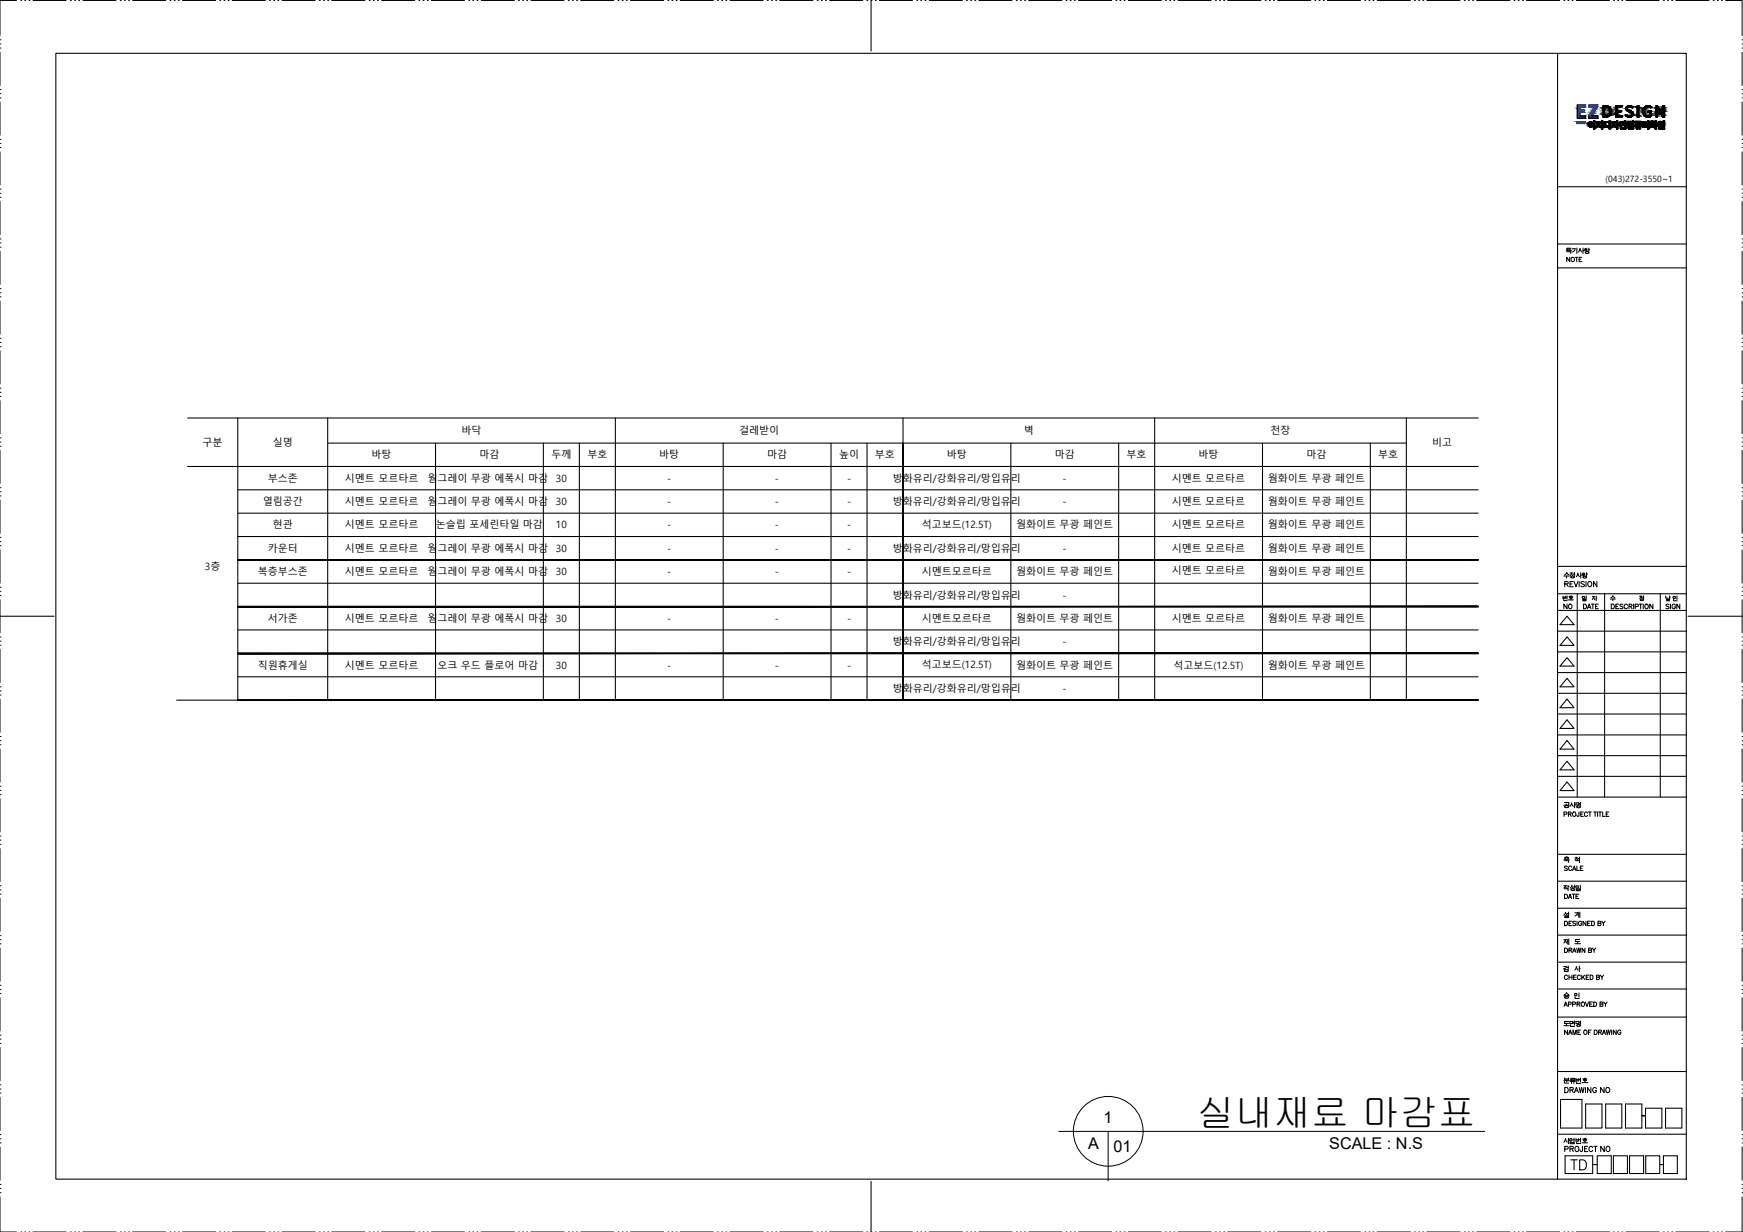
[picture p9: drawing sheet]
<svg xmlns="http://www.w3.org/2000/svg" width="420mm" height="297mm" viewBox="0 0 420 297" stroke-linecap="round" stroke-linejoin="round" font-family="sans-serif">
<defs><g id="words">
<text font-size="9.2" x="288.5" y="271.4">실내재료 마감표</text>
<g font-size="3.9">
<text x="266" y="270.7">1</text>
<text x="262.3" y="277">A</text>
<text x="268.4" y="277.7">01</text>
<text x="320.4" y="277">SCALE : N.S</text>
</g>
<g font-size="2.4">
<text x="48.9" y="107.5">구분</text>
<text x="65.7" y="107.5">실명</text>
<text x="111.3" y="104.7">바닥</text>
<text x="178.2" y="104.7">걸레받이</text>
<text x="246.8" y="104.7">벽</text>
<text x="306.2" y="104.7">천장</text>
<text x="345.2" y="107.5">비고</text>
<text x="89.6" y="110.5">바탕</text>
<text x="115.6" y="110.5">마감</text>
<text x="132.9" y="110.5">두께</text>
<text x="141.6" y="110.5">부호</text>
<text x="158.9" y="110.5">바탕</text>
<text x="184.9" y="110.5">마감</text>
<text x="202.3" y="110.5">높이</text>
<text x="210.9" y="110.5">부호</text>
<text x="228.3" y="110.5">바탕</text>
<text x="254.3" y="110.5">마감</text>
<text x="271.6" y="110.5">부호</text>
<text x="288.9" y="110.5">바탕</text>
<text x="314.9" y="110.5">마감</text>
<text x="332.2" y="110.5">부호</text>
<text x="64.6" y="116.1">부스존</text>
<text x="83.1" y="116.1">시멘트 모르타르</text>
<text x="103" y="116.1">웜그레이 무광 에폭시 마감</text>
<text x="134" y="116.1">30</text>
<text x="160.8" y="116.1">-</text>
<text x="186.8" y="116.1">-</text>
<text x="204.2" y="116.1">-</text>
<text x="215.2" y="116.1">방화유리/강화유리/망입유리</text>
<text x="256.2" y="116.1">-</text>
<text x="282.4" y="116.1">시멘트 모르타르</text>
<text x="305.6" y="116.1">웜화이트 무광 페인트</text>
<text x="63.3" y="121.8">열림공간</text>
<text x="83.1" y="121.8">시멘트 모르타르</text>
<text x="103" y="121.8">웜그레이 무광 에폭시 마감</text>
<text x="134" y="121.8">30</text>
<text x="160.8" y="121.8">-</text>
<text x="186.8" y="121.8">-</text>
<text x="204.2" y="121.8">-</text>
<text x="215.2" y="121.8">방화유리/강화유리/망입유리</text>
<text x="256.2" y="121.8">-</text>
<text x="282.4" y="121.8">시멘트 모르타르</text>
<text x="305.6" y="121.8">웜화이트 무광 페인트</text>
<text x="65.7" y="127.4">현관</text>
<text x="83.1" y="127.4">시멘트 모르타르</text>
<text x="105.1" y="127.4">논슬립 포세린타일 마감</text>
<text x="134" y="127.4">10</text>
<text x="160.8" y="127.4">-</text>
<text x="186.8" y="127.4">-</text>
<text x="204.2" y="127.4">-</text>
<text x="222.2" y="127.2">석고보드(12.5T)</text>
<text x="244.9" y="127.4">웜화이트 무광 페인트</text>
<text x="282.4" y="127.4">시멘트 모르타르</text>
<text x="305.6" y="127.4">웜화이트 무광 페인트</text>
<text x="49.4" y="137.5">3층</text>
<text x="64.6" y="133">카운터</text>
<text x="83.1" y="133">시멘트 모르타르</text>
<text x="103" y="133">웜그레이 무광 에폭시 마감</text>
<text x="134" y="133">30</text>
<text x="160.8" y="133">-</text>
<text x="186.8" y="133">-</text>
<text x="204.2" y="133">-</text>
<text x="215.2" y="133">방화유리/강화유리/망입유리</text>
<text x="256.2" y="133">-</text>
<text x="282.4" y="133">시멘트 모르타르</text>
<text x="305.6" y="133">웜화이트 무광 페인트</text>
<text x="62.1" y="138.7">복층부스존</text>
<text x="83.1" y="138.7">시멘트 모르타르</text>
<text x="103" y="138.7">웜그레이 무광 에폭시 마감</text>
<text x="134" y="138.7">30</text>
<text x="160.8" y="138.7">-</text>
<text x="186.8" y="138.7">-</text>
<text x="204.2" y="138.7">-</text>
<text x="222.2" y="138.7">시멘트모르타르</text>
<text x="244.9" y="138.7">웜화이트 무광 페인트</text>
<text x="282.4" y="138.5">시멘트 모르타르</text>
<text x="305.6" y="138.7">웜화이트 무광 페인트</text>
<text x="64.6" y="149.9">서가존</text>
<text x="83.1" y="149.9">시멘트 모르타르</text>
<text x="103" y="149.9">웜그레이 무광 에폭시 마감</text>
<text x="134" y="149.9">30</text>
<text x="160.8" y="149.9">-</text>
<text x="186.8" y="149.9">-</text>
<text x="204.2" y="149.9">-</text>
<text x="215.2" y="144.3">방화유리/강화유리/망입유리</text>
<text x="222.2" y="149.9">시멘트모르타르</text>
<text x="244.9" y="149.9">웜화이트 무광 페인트</text>
<text x="256.2" y="144.3">-</text>
<text x="282.4" y="149.9">시멘트 모르타르</text>
<text x="305.6" y="149.9">웜화이트 무광 페인트</text>
<text x="215.2" y="155.6">방화유리/강화유리/망입유리</text>
<text x="256.2" y="155.6">-</text>
<text x="62.1" y="161.2">직원휴게실</text>
<text x="83.1" y="161.2">시멘트 모르타르</text>
<text x="105.5" y="161.2">오크 우드 플로어 마감</text>
<text x="134" y="161.2">30</text>
<text x="160.8" y="161.2">-</text>
<text x="186.8" y="161.2">-</text>
<text x="204.2" y="161.2">-</text>
<text x="222.2" y="161">석고보드(12.5T)</text>
<text x="244.9" y="161.2">웜화이트 무광 페인트</text>
<text x="282.9" y="161.2">석고보드(12.5T)</text>
<text x="305.6" y="161.2">웜화이트 무광 페인트</text>
<text x="215.2" y="166.9">방화유리/강화유리/망입유리</text>
<text x="256.2" y="166.9">-</text>
</g>
<text font-size="2.1" x="387" y="44">(043)272-3550~1</text>
</g></defs>
<!-- layer: TXT -->
<g fill="none" stroke="#000" stroke-width=".24">
<path d="M255.2 272.8h102.7M267.1 272.8v11.9"/>
<circle cx="267.1" cy="272.8" r="8.4"/>
</g>
<!-- layer: 0 -->
<g fill="#000" stroke="#000" stroke-width=".24">
<path d="M383.2 30.6h.4zM383.3 29.4h.2zM384.7 30.6h.4zM387.1 30.4h.6zM387.3 30.4h.4zM387.5 30.4h.2zM387.6 30.4h.1zM387.9 26.4h.4zM388.5 30.7h.1zM390.7 30.2h.3zM392.2 29.8h.2zM392.3 29.7h.8z"/>
<path d="M392.3 30.3h.1zM392.6 25.5h.5zM392.6 28.3h.3zM392.6 29.7h.5zM392.6 30h.3zM392.8 29.7h.3zM392.7 25.5h.2zM393.1 25.9h.5zM393.3 25.9h.2zM396.1 26.5h.4zM396.2 26.1h.4zM396.2 27.7h.5z"/>
<path d="M396.3 26h.4zM396.5 30.5h.5zM396.7 25.6h1.2zM397 25.5h.6zM397.2 28.3h.2zM397.6 25.8h.5zM397.6 25.9h.5zM398.1 30.3h.4zM398.2 29.6h.2zM399.6 30h1.2zM399.9 30h.9zM400 29.9h.4z"/>
<path d="M400.1 29.3h.2zM400.5 30h.3zM400.6 30h.2z"/>
<path d="M382.9 29.7h.3zM382.9 29.7h.3z"/>
<path d="M382.9 30.3h.3zM382.9 30.3h.3z"/>
<path d="M383 30.4h.2zM383 30.4h.2z"/>
<path d="M383 30.5h.8zM383 30.5h.8z"/>
<path d="M382.9 29.8h.2zM382.9 29.8h.2z"/>
<path d="M382.9 29.8l.2 .1zM382.9 29.8l.2 .1z"/>
<path d="M382.9 29.9l.2 .1zM382.9 29.9l.2 .1z"/>
<path d="M382.9 30l.2 .1zM382.9 30l.2 .1z"/>
<path d="M382.9 30.1h.2zM382.9 30.1h.2z"/>
<path d="M382.9 30.1l.2 .1zM382.9 30.1l.2 .1z"/>
<path d="M382.9 30.2l.3 .1zM382.9 30.2l.3 .1z"/>
<path d="M382.9 29.7h.3zM382.9 29.7l.2 .1z"/>
<path d="M382.9 30.3h.3zM382.9 30.3h.3z"/>
<path d="M383 29.7h.2zM383 29.7h.2z"/>
<path d="M383 30.3l.2 .1zM383 30.3l.2 .1z"/>
<path d="M383.2 30.6h.3zM383.3 30.6h.2z"/>
<path d="M383 29.6h.2zM383 29.6h.2z"/>
<path d="M383 29.6h.2zM383 29.6l.2 .1z"/>
<path d="M383 30.4h.3zM383 30.4h.3z"/>
<path d="M383 29.6h.3zM383 29.6h.2z"/>
<path d="M383 30.4l.3 .1zM383 30.4l.3 .1z"/>
<path d="M383 29.5h.3zM383 29.5h.4z"/>
<path d="M383 29.5h.3zM383 29.5l.3 .1z"/>
<path d="M383 30.5h.4zM383 30.5h.4z"/>
<path d="M383.3 29.4h.3zM383.2 29.4h.4z"/>
<path d="M383.5 30.4h.3zM383.5 30.4h.3z"/>
<path d="M383.2 29.4h.5zM383.1 29.4h.6z"/>
<path d="M383.6 29.7h.2zM383.6 29.7h.2z"/>
<path d="M383.6 30.3h.2zM383.6 30.3h.2z"/>
<path d="M383.1 29.4l.7 .1zM383 29.5h.8z"/>
<path d="M383.1 30.6h.6zM383.1 30.6h.5z"/>
<path d="M383 29.5h.8zM383 29.5h.8z"/>
<path d="M383.4 29.5h.4zM383.4 29.5h.4z"/>
<path d="M383.5 29.5l.3 .1zM383.5 29.5l.3 .1z"/>
<path d="M383.5 29.6h.3zM383.5 29.6h.3z"/>
<path d="M383.5 30.4l.3 .1zM383.5 30.4l.3 .1z"/>
<path d="M383.5 30.5h.3zM383.4 30.5h.4z"/>
<path d="M383 30.5h.8zM383 30.5l.7 .1z"/>
<path d="M383.5 29.6h.3zM383.5 29.6h.3z"/>
<path d="M383.5 29.6l.3 .1zM383.5 29.6l.3 .1z"/>
<path d="M383.6 29.7h.2zM383.6 29.7h.2z"/>
<path d="M383.6 30.3l.2 .1zM383.6 30.3l.2 .1z"/>
<path d="M383.5 30.4h.3zM383.5 30.4h.3z"/>
<path d="M383.6 29.7l.2 .1zM383.6 29.7l.2 .1z"/>
<path d="M383.7 29.8h.2zM383.7 29.8h.2z"/>
<path d="M383.7 30.2l.1 .1zM383.7 30.2l.1 .1z"/>
<path d="M383.6 30.3h.2zM383.6 30.3h.2z"/>
<path d="M383.7 29.8l.2 .1zM383.7 29.8l.2 .1z"/>
<path d="M383.7 29.9l.2 .1zM383.7 29.9l.2 .1z"/>
<path d="M383.7 30l.2 .1zM383.7 30l.2 .1z"/>
<path d="M383.7 30.1h.2zM383.7 30.1h.2z"/>
<path d="M383.7 30.1h.2zM383.7 30.1l.1 .1z"/>
<path d="M384.2 29.2h.2zM384.2 29.2h.2zM384.2 29.2h.2zM384.2 29.2h.2z"/>
<path d="M384.2 29.2h.2zM384.2 29.2h.2z"/>
<path d="M384.2 29.2l.2 .1zM384.2 29.2l.2 .1z"/>
<path d="M384.2 29.3h.2zM384.2 29.3h.2z"/>
<path d="M384.2 29.3l.2 .1zM384.2 29.3l.2 .1z"/>
<path d="M384.2 29.4l.2 .1zM384.2 29.4l.2 .1z"/>
<path d="M384.2 29.5l.2 .1zM384.2 29.5l.2 .1z"/>
<path d="M384.2 29.6l.2 .2v-.2zM384.2 29.6l.2 .2h-.2z"/>
<path d="M384.2 29.8l.2 .3v-.3zM384.2 29.8l.2 .3h-.2z"/>
<path d="M384.2 30.1l.2 .4v-.4zM384.2 30.1l.2 .4h-.2z"/>
<path d="M384.2 30.5l.2 .1v-.1zM384.2 30.5l.2 .1h-.2z"/>
<path d="M384.2 30.6l.2 .2v-.2zM384.2 30.6l.2 .2h-.2z"/>
<path d="M384.2 30.8l.2 .1zM384.2 30.8l.2 .1z"/>
<path d="M384.2 30.9l.2 .1zM384.2 30.9l.2 .1z"/>
<path d="M384.2 31h.2zM384.2 31h.2zM384.2 31h.2zM384.2 31h.2z"/>
<path d="M384.2 31l.2 .1zM384.2 31l.2 .1zM384.2 31.1h.2zM384.2 31.1h.2zM384.2 31.1h.2zM384.2 31.1h.2z"/>
<path d="M384.7 30.6h.4zM384.7 30.6h.4zM384.7 30.6h.4zM384.7 30.6h.4z"/>
<path d="M384.8 29.4h1zM384.8 29.4h1zM384.8 29.4h1zM384.8 29.4h1zM384.8 29.4h1zM384.8 29.4h1z"/>
<path d="M384.8 30.7h.1zM384.8 30.7h.1z"/>
<path d="M384.8 30.6h.1zM384.8 30.6h.2z"/>
<path d="M384.8 30.6h.1zM384.8 30.6l.1 .1z"/>
<path d="M384.7 30.6h.3zM384.7 30.6h.3zM384.7 30.6h.3zM384.7 30.6h.4z"/>
<path d="M384.7 30.6h.3zM384.7 30.6h.3z"/>
<path d="M384.7 30.6h.3zM384.7 30.6h.3z"/>
<path d="M384.8 30.5l.3 .1zM384.7 30.6h.4zM384.7 30.6h.4z"/>
<path d="M385.1 30.1h.2zM385.1 30.1h.2z"/>
<path d="M385.1 30.1h.2zM385.1 30.1h.2zM385.1 30.1h.2zM385.1 30.1h.2z"/>
<path d="M384.9 30.5h.2zM384.8 30.5h.3z"/>
<path d="M385.2 29.6h.2zM385.2 29.6h.2zM385.2 29.6h.2zM385.2 29.6h.2zM385.2 29.6h.2zM385.2 29.6h.2zM385.2 29.6h.2zM385.2 29.6h.2z"/>
<path d="M384.9 30.4h.3zM384.9 30.4l.2 .1zM384.9 30.5h.2zM384.9 30.5h.2z"/>
<path d="M385 30.3h.2zM385 30.3l.2 .1z"/>
<path d="M385.1 30.1l.2 .1zM385.1 30.1l.2 .1z"/>
<path d="M385.1 30.2h.2zM385.1 30.2h.2z"/>
<path d="M385.1 30.2h.2zM385 30.3h.2zM385 30.3h.2zM385 30.3h.2z"/>
<path d="M385.2 29.6h.2zM385.2 29.6h.2z"/>
<path d="M385.2 29.6l.2 .1zM385.2 29.6l.2 .1zM385.2 29.7h.2zM385.2 29.7h.2z"/>
<path d="M385.2 29.7h.2zM385.2 29.7h.2zM385.2 29.7h.2zM385.2 29.7h.2z"/>
<path d="M385.2 29.7h.2zM385.2 29.7h.2zM385.2 29.7h.2zM385.2 29.7h.2zM385.2 29.7h.2zM385.2 29.7h.2zM385.2 29.7h.2zM385.2 29.7h.2zM385.2 29.7h.2zM385.2 29.7h.2zM385.2 29.7h.2zM385.2 29.7h.2zM385.2 29.7h.2zM385.2 29.7h.2z"/>
<path d="M385.2 29.7l.2 .1zM385.2 29.7l.2 .1zM385.2 29.8h.2zM385.2 29.8h.2z"/>
<path d="M385.2 29.8l.2 .1zM385.2 29.8l.2 .1z"/>
<path d="M385.1 29.9l.3 .1zM385.1 29.9l.3 .1z"/>
<path d="M385.1 30h.3zM385.1 30h.3z"/>
<path d="M385.1 30h.3zM385.1 30h.3z"/>
<path d="M385.1 30l.4 .1zM385.1 30l.4 .1zM385.1 30.1h.4zM385.1 30.1h.4zM385.3 30.1h.2zM385.3 30.1h.2z"/>
<path d="M385.3 30.1l.2 .1zM385.3 30.1l.2 .1z"/>
<path d="M385.3 30.2h.2zM385.3 30.2h.2z"/>
<path d="M385.3 30.2l.3 .1zM385.3 30.2l.3 .1z"/>
<path d="M385.5 30.5h.4zM385.5 30.5h.4z"/>
<path d="M385.4 30.3h.2zM385.4 30.3h.2z"/>
<path d="M385.4 30.3h.3zM385.4 30.3h.3z"/>
<path d="M385.4 30.3l.3 .1zM385.4 30.3l.3 .1z"/>
<path d="M385.4 30.4h.3zM385.4 30.4h.3z"/>
<path d="M385.4 30.4l.4 .1zM385.4 30.4l.4 .1z"/>
<path d="M385.7 30.6h.1zM385.7 30.6h.1z"/>
<path d="M384.8 29.4h1zM384.8 29.4h1zM384.8 29.4h1zM384.8 29.4h1zM384.8 29.4h1zM384.8 29.4h1z"/>
<path d="M384.8 29.4h1zM384.8 29.4h1zM384.8 29.4h1zM384.8 29.4h1z"/>
<path d="M384.8 29.4l1 .1zM384.8 29.4l1 .1z"/>
<path d="M384.8 29.5h1zM384.8 29.5h1zM384.8 29.5h1zM384.8 29.5h1zM384.8 29.5h1zM384.8 29.5h1zM384.8 29.5h1zM384.8 29.5h1z"/>
<path d="M384.8 29.5l1 .1zM384.8 29.5l1 .1zM384.8 29.6h1zM384.8 29.6h1zM384.8 29.6h1zM384.8 29.6h1z"/>
<path d="M385.5 30.5h.4zM385.5 30.5h.4zM385.5 30.5h.4zM385.5 30.5h.4z"/>
<path d="M385.6 30.6h.2zM385.6 30.6h.2z"/>
<path d="M385.6 30.6h.2zM385.6 30.6h.2z"/>
<path d="M385.5 30.5h.4zM385.5 30.5h.4zM385.5 30.5h.4zM385.5 30.5h.4zM385.5 30.5h.4zM385.5 30.5h.4zM385.5 30.5h.4zM385.5 30.5h.4z"/>
<path d="M385.5 30.5h.4zM385.5 30.5l.3 .1z"/>
<path d="M386 29.2h.2zM386 29.2h.2zM386 29.2h.2zM386 29.2h.2z"/>
<path d="M386 29.2h.2zM386 29.2h.2z"/>
<path d="M386 29.2l.2 .1zM386 29.2l.2 .1z"/>
<path d="M386 29.3h.2zM386 29.3h.2z"/>
<path d="M386 29.3l.2 .1zM386 29.3l.2 .1z"/>
<path d="M386 29.4l.2 .1zM386 29.4l.2 .1z"/>
<path d="M386 29.5l.2 .1zM386 29.5l.2 .1z"/>
<path d="M386 29.6l.2 .2v-.2zM386 29.6l.2 .2h-.2z"/>
<path d="M386 29.8l.2 .3v-.3zM386 29.8l.2 .3h-.2z"/>
<path d="M386 30.1l.2 .4v-.4zM386 30.1l.2 .4h-.2z"/>
<path d="M386 30.5l.2 .1v-.1zM386 30.5l.2 .1h-.2z"/>
<path d="M386 30.6l.2 .2zM386 30.6l.2 .2z"/>
<path d="M386 30.8l.2 .1zM386 30.8l.2 .1z"/>
<path d="M386 30.9h.2zM386 30.9h.2z"/>
<path d="M386 30.9l.2 .1zM386 30.9l.2 .1z"/>
<path d="M386 31h.2zM386 31h.2z"/>
<path d="M386 31l.2 .1zM386 31l.2 .1zM386 31.1h.2zM386 31.1h.2zM386 31.1h.2zM386 31.1h.2z"/>
<path d="M386.4 25.5h.7zM386.4 25.5h.7zM386.4 25.5h.7zM386.4 25.5h.7z"/>
<path d="M386.4 25.8h.4zM386.4 25.8h.4z"/>
<path d="M386.4 25.8h.4zM386.4 25.8h.4z"/>
<path d="M386.4 27.9h.4zM386.4 27.9h.4z"/>
<path d="M386.4 27.9h.4zM386.4 27.9h.4z"/>
<path d="M386.7 30.4h.2zM386.7 30.4h.2z"/>
<path d="M386.7 30.4h.2zM386.7 30.4h.2z"/>
<path d="M386.7 30.4h1zM386.7 30.4h1z"/>
<path d="M386.4 25.8l.4 .1zM386.4 25.8l.4 .1z"/>
<path d="M386.4 25.9h.4zM386.4 25.9h.4zM386.4 25.9h.4zM386.4 25.9h.4z"/>
<path d="M386.4 25.9h.4zM386.4 25.9h.4z"/>
<path d="M386.4 25.9l.4 .1zM386.4 25.9l.4 .1zM386.4 26h.4zM386.4 26h.4z"/>
<path d="M386.4 26l.4 .1zM386.4 26l.4 .1z"/>
<path d="M386.4 26.1h.4zM386.4 26.1h.4z"/>
<path d="M386.4 26.1l.4 .1zM386.4 26.1l.4 .1z"/>
<path d="M386.4 26.2l.4 .1zM386.4 26.2l.4 .1z"/>
<path d="M386.4 26.3h.4zM386.4 26.3h.4z"/>
<path d="M386.4 26.3l.4 .1zM386.4 26.3l.4 .1zM386.4 26.4h.4zM386.4 26.4h.4z"/>
<path d="M386.4 26.4l.4 .3v-.3zM386.4 26.4l.4 .3h-.4z"/>
<path d="M386.4 26.7h.4zM386.4 26.7h.4z"/>
<path d="M386.4 26.7l.4 .4v-.4zM386.4 26.7l.4 .4h-.4z"/>
<path d="M386.4 27.1l.4 .1zM386.4 27.1l.4 .1z"/>
<path d="M386.4 27.2l.4 .2v-.2zM386.4 27.2l.4 .2h-.4z"/>
<path d="M386.4 27.4h.4zM386.4 27.4h.4z"/>
<path d="M386.4 27.4l.4 .1zM386.4 27.4l.4 .1zM386.4 27.5h.4zM386.4 27.5h.4z"/>
<path d="M386.4 27.5l.4 .1zM386.4 27.5l.4 .1z"/>
<path d="M386.4 27.6h.4zM386.4 27.6h.4z"/>
<path d="M386.4 27.6l.4 .1zM386.4 27.6l.4 .1z"/>
<path d="M386.4 27.7l.4 .1zM386.4 27.7l.4 .1zM386.4 27.8h.4zM386.4 27.8h.4z"/>
<path d="M386.4 27.8h.4zM386.4 27.8h.4z"/>
<path d="M386.4 27.8l.4 .1zM386.4 27.8l.4 .1zM386.4 27.9h.4zM386.4 27.9h.4z"/>
<path d="M386.4 27.9h.4zM386.4 27.9h.4z"/>
<path d="M386.7 30.6h.1zM386.7 30.6h.1zM386.7 30.6h.1zM386.7 30.6h.2z"/>
<path d="M386.7 29.5h.2zM386.7 29.5h.2z"/>
<path d="M386.7 29.5l.2 .1zM386.7 29.5l.2 .1z"/>
<path d="M386.7 29.6h.2zM386.7 29.6h.2zM386.7 29.6h.2zM386.7 29.6h.2z"/>
<path d="M386.7 29.6l.2 .1zM386.7 29.6l.2 .1z"/>
<path d="M386.7 29.7h.2zM386.7 29.7h.2zM386.7 29.7h.2zM386.7 29.7h.2z"/>
<path d="M386.7 29.7l.2 .1zM386.7 29.7l.2 .1z"/>
<path d="M386.7 29.8l.2 .1zM386.7 29.8l.2 .1z"/>
<path d="M386.7 29.9l.2 .1zM386.7 29.9l.2 .1z"/>
<path d="M386.7 30l.2 .1zM386.7 30l.2 .1z"/>
<path d="M386.7 30.1l.2 .1zM386.7 30.1l.2 .1z"/>
<path d="M386.7 30.2l.2 .1zM386.7 30.2l.2 .1zM386.7 30.3h.2zM386.7 30.3h.2z"/>
<path d="M386.7 30.3h.2zM386.7 30.3h.2z"/>
<path d="M386.7 30.3l.2 .1zM386.7 30.3l.2 .1z"/>
<path d="M386.7 30.4h.2zM386.7 30.4h.2z"/>
<path d="M386.7 30.6h.2zM386.7 30.6h.2z"/>
<path d="M386.7 30.6h.2zM386.7 30.6h.4z"/>
<path d="M386.7 30.6h.4zM386.7 30.6h.5z"/>
<path d="M386.4 28.2h.7zM386.4 28.2h.7z"/>
<path d="M386.4 25.5h.7zM386.4 25.5h.7z"/>
<path d="M386.4 28.2h.7zM386.4 28.2h.7zM386.4 28.2h.7zM386.4 28.2h.8z"/>
<path d="M386.4 28.2h.8zM386.4 28.2h.8z"/>
<path d="M386.4 28.2h.8zM386.4 28.2h1z"/>
<path d="M386.7 30.6h.5zM386.7 30.6h.6z"/>
<path d="M386.7 30.6h.5zM386.7 30.6h.5z"/>
<path d="M386.4 25.5h.9zM386.4 25.5h.9zM386.4 25.5h.9zM386.4 25.5h.9z"/>
<path d="M386.4 25.5l1.1 .1zM386.4 25.5l1.1 .1z"/>
<path d="M386.7 30.6h.6zM386.7 30.6h.7z"/>
<path d="M386.4 28.2h1zM386.4 28.2h1.1z"/>
<path d="M386.4 28.2h1zM386.4 28.2h1z"/>
<path d="M386.7 30.6h.7zM386.7 30.6h.9z"/>
<path d="M386.4 25.6h1.1zM386.4 25.6h1.1z"/>
<path d="M386.4 25.6h1.2zM386.4 25.6h1.2z"/>
<path d="M386.7 29.4h.9zM386.7 29.4h.9zM386.7 29.4h.9zM386.7 29.4h.9zM386.7 29.4h.9zM386.7 29.4h.9zM386.7 29.4h.9zM386.7 29.4h.9z"/>
<path d="M386.7 29.4h.9zM386.7 29.4h.9zM386.7 29.4h.9zM386.7 29.4h.9zM386.7 29.4h.9zM386.7 29.4h.9z"/>
<path d="M386.7 29.4h.9zM386.7 29.4h.9zM386.7 29.4h.9zM386.7 29.4h.9z"/>
<path d="M386.7 29.4l.9 .1zM386.7 29.4l.9 .1zM386.7 29.5h.9zM386.7 29.5h.9zM386.7 29.5h.9zM386.7 29.5h.9zM386.7 29.5h.9zM386.7 29.5h.9z"/>
<path d="M386.7 30.6h.9zM386.7 30.6h.9z"/>
<path d="M386.4 28.1h1.2zM386.4 28.1h1.3z"/>
<path d="M386.4 28.1h1.2zM386.4 28.1l1.1 .1z"/>
<path d="M387.6 25.9h.5zM387.6 25.9h.5z"/>
<path d="M386.4 25.6h1.3zM386.4 25.6h1.3z"/>
<path d="M386.4 25.6l1.4 .1zM386.4 25.6l1.4 .1zM386.4 25.7h1.4zM386.4 25.7h1.4z"/>
<path d="M387.6 30.4h.1zM387.5 30.4h.2zM387.4 30.4h.3z"/>
<path d="M387.4 30.4h.3zM387.3 30.4h.4zM387.2 30.4h.5z"/>
<path d="M387.2 30.4h.5zM387.1 30.4h.6zM386.9 30.4h.8z"/>
<path d="M386.7 30.4l1 .1zM386.7 30.4l1 .1z"/>
<path d="M386.7 30.5h1zM386.7 30.5h1z"/>
<path d="M386.7 30.5l1 .1zM386.7 30.5l1 .1zM386.7 30.6h1zM386.7 30.6h1zM386.7 30.6h1zM386.7 30.6h1zM386.7 30.6h1zM386.7 30.6h1zM386.7 30.6h1zM386.7 30.6h1z"/>
<path d="M386.7 30.6h1zM386.7 30.6h.9zM386.7 30.6h.9zM386.7 30.6h.9z"/>
<path d="M386.4 28.1h1.4zM386.4 28.1h1.3z"/>
<path d="M386.4 25.7h1.5zM386.4 25.7h1.5z"/>
<path d="M386.4 28.1h1.4zM386.4 28.1h1.4z"/>
<path d="M386.4 28h1.5zM386.4 28l1.4 .1z"/>
<path d="M387.9 29.2h.2zM387.9 29.2h.2zM387.9 29.2h.2zM387.9 29.2h.2z"/>
<path d="M386.4 25.7l1.6 .1zM386.4 25.7l1.6 .1z"/>
<path d="M386.4 28h1.5zM386.4 28h1.5z"/>
<path d="M386.4 25.8h1.6zM386.4 25.8h1.6z"/>
<path d="M387.1 25.8h.9zM387.1 25.8h.9z"/>
<path d="M387.1 25.8h.9zM387.1 25.8h.9z"/>
<path d="M387.2 25.8h.8zM387.2 25.8h.8z"/>
<path d="M387.3 25.8l.7 .1zM387.3 25.8l.7 .1zM387.4 25.9h.6zM387.4 25.9h.6z"/>
<path d="M387.3 27.9h.7zM387.2 27.9h.8z"/>
<path d="M387.2 27.9h.8zM387.1 27.9h.9z"/>
<path d="M386.4 27.9h1.6zM386.4 27.9l1.5 .1z"/>
<path d="M387.4 25.9h.7zM387.4 25.9h.7z"/>
<path d="M387.5 27.9h.5zM387.3 27.9h.7z"/>
<path d="M387.5 25.9h.6zM387.5 25.9h.6z"/>
<path d="M387.6 27.8l.5 .1zM387.6 27.8l.5 .1z"/>
<path d="M387.5 27.9h.6zM387.5 27.9h.5z"/>
<path d="M387.6 25.9l.6 .1zM387.6 25.9l.6 .1z"/>
<path d="M387.7 27.8h.4zM387.7 27.8h.5z"/>
<path d="M387.7 27.8h.4zM387.6 27.8h.5z"/>
<path d="M387.9 29.2h.2zM387.9 29.2h.2z"/>
<path d="M387.9 29.2l.2 .1zM387.9 29.2l.2 .1z"/>
<path d="M387.9 29.3h.2zM387.9 29.3h.2z"/>
<path d="M387.9 29.3l.2 .1zM387.9 29.3l.2 .1z"/>
<path d="M387.9 29.4l.2 .1zM387.9 29.4l.2 .1z"/>
<path d="M387.9 29.5l.2 .1zM387.9 29.5l.2 .1z"/>
<path d="M387.9 29.6l.2 .2v-.2zM387.9 29.6l.2 .2h-.2z"/>
<path d="M387.9 29.8l.2 .3v-.3zM387.9 29.8l.2 .3h-.2z"/>
<path d="M387.9 30.1l.2 .4v-.4zM387.9 30.1l.2 .4h-.2z"/>
<path d="M387.9 30.5l.2 .1v-.1zM387.9 30.5l.2 .1h-.2z"/>
<path d="M387.9 30.6l.2 .2v-.2zM387.9 30.6l.2 .2h-.2z"/>
<path d="M387.9 30.8l.2 .1zM387.9 30.8l.2 .1z"/>
<path d="M387.9 30.9l.2 .1zM387.9 30.9l.2 .1z"/>
<path d="M387.9 31h.2zM387.9 31h.2zM387.9 31h.2zM387.9 31h.2z"/>
<path d="M387.9 31l.2 .1zM387.9 31l.2 .1zM387.9 31.1h.2zM387.9 31.1h.2zM387.9 31.1h.2zM387.9 31.1h.2z"/>
<path d="M387.7 26l.5 .1zM387.7 26l.5 .1zM387.8 26.1h.4zM387.8 26.1h.4z"/>
<path d="M387.8 26.1l.4 .1zM387.8 26.1l.4 .1z"/>
<path d="M387.8 27.7h.4zM387.8 27.7l.4 .1z"/>
<path d="M387.9 26.2h.4zM387.9 26.2h.4z"/>
<path d="M387.8 27.6h.4zM387.8 27.6h.4z"/>
<path d="M387.8 27.6h.4zM387.8 27.6l.4 .1z"/>
<path d="M387.9 26.2l.4 .1zM387.9 26.2l.4 .1z"/>
<path d="M387.9 26.3l.4 .1zM387.9 26.3l.4 .1zM387.9 26.4h.4z"/>
<path d="M387.9 27.5h.4zM387.9 27.5h.4z"/>
<path d="M387.9 27.5h.4zM387.9 27.5l.3 .1z"/>
<path d="M388 26.4l.4 .1zM388 26.4l.4 .1z"/>
<path d="M388 27.2l.3 .1zM388 27.2l.3 .1z"/>
<path d="M388 27.3l.3 .1zM388 27.3l.3 .1z"/>
<path d="M387.9 27.4h.4zM387.9 27.4l.4 .1z"/>
<path d="M388 26.5l.4 .1zM388 26.5l.4 .1z"/>
<path d="M388 26.6l.4 .1zM388 26.6l.4 .1z"/>
<path d="M388 26.7h.4zM388 26.7h.4z"/>
<path d="M388 26.7l.4 .1zM388 26.7l.4 .1z"/>
<path d="M388 26.8l.4 .2zM388 26.8l.4 .2z"/>
<path d="M388 27h.4zM388 27h.4z"/>
<path d="M388 27l.4 .1zM388 27l.4 .1zM388 27.1h.4zM388 27.1h.4z"/>
<path d="M388 27.1l.3 .1 .1-.1zM388 27.1l.3 .1h-.3z"/>
<path d="M388.4 30.6h.3zM388.4 30.6h.3zM388.4 30.6h.3zM388.4 30.6h.3z"/>
<path d="M388.5 29.4h1zM388.5 29.4h1z"/>
<path d="M388.5 30.6h.2zM388.5 30.6h.2z"/>
<path d="M388.5 30.6h.2zM388.5 30.6l.1 .1z"/>
<path d="M388.5 30.6h.2zM388.5 30.6h.2z"/>
<path d="M388.4 30.6h.3zM388.4 30.6h.3z"/>
<path d="M388.8 30.1h.2zM388.8 30.1h.2zM388.8 30.1h.2zM388.8 30.1h.2z"/>
<path d="M388.8 30.1h.2zM388.8 30.1h.2z"/>
<path d="M388.5 30.5h.3zM388.5 30.5l.2 .1zM388.4 30.6h.3zM388.4 30.6h.3zM388.4 30.6h.3zM388.4 30.6h.3zM388.4 30.6h.3zM388.4 30.6h.3z"/>
<path d="M388.5 30.5h.3zM388.5 30.5h.3z"/>
<path d="M388.9 29.6h.2zM388.9 29.6h.2zM388.9 29.6h.2zM388.9 29.6h.2z"/>
<path d="M388.9 29.6h.2zM388.9 29.6h.2zM388.9 29.6h.2zM388.9 29.6h.2z"/>
<path d="M388.6 30.4h.3zM388.6 30.4l.2 .1zM388.5 30.5h.3zM388.5 30.5h.3z"/>
<path d="M388.7 30.3h.2zM388.7 30.3l.2 .1z"/>
<path d="M388.8 30.2h.2zM388.8 30.2h.2z"/>
<path d="M388.7 30.2h.3zM388.7 30.2l.2 .1zM388.7 30.3h.2zM388.7 30.3h.2z"/>
<path d="M389 30.1h.2zM389 30.1h.2z"/>
<path d="M388.8 30.1h.2zM388.8 30.1l.2 .1z"/>
<path d="M388.9 29.6h.2zM388.9 29.6h.2z"/>
<path d="M388.9 29.6l.2 .1zM388.9 29.6l.2 .1zM388.9 29.7h.2zM388.9 29.7h.2z"/>
<path d="M388.9 29.7h.2zM388.9 29.7h.2zM388.9 29.7h.2zM388.9 29.7h.2z"/>
<path d="M388.9 29.7h.2zM388.9 29.7h.2zM388.9 29.7h.2zM388.9 29.7h.2zM388.9 29.7h.2zM388.9 29.7h.2zM388.9 29.7h.2zM388.9 29.7h.2zM388.9 29.7h.2zM388.9 29.7h.2zM388.9 29.7h.2zM388.9 29.7h.2zM388.9 29.7h.2zM388.9 29.7h.2z"/>
<path d="M388.9 29.7l.2 .1zM388.9 29.7l.2 .1zM388.9 29.8h.2zM388.9 29.8h.2z"/>
<path d="M388.9 29.8l.2 .1zM388.9 29.8l.2 .1z"/>
<path d="M388.9 29.9l.2 .1zM388.9 29.9l.2 .1z"/>
<path d="M388.9 30h.2zM388.8 30h.3z"/>
<path d="M388.8 30h.4zM388.8 30h.4z"/>
<path d="M388.8 30l.4 .1zM388.8 30l.4 .1z"/>
<path d="M388.8 30.1h.4zM388.8 30.1h.4z"/>
<path d="M389 30.1l.2 .1zM389 30.1l.2 .1zM389 30.2h.2zM389 30.2h.2z"/>
<path d="M389 30.2h.3zM389 30.2h.3z"/>
<path d="M389 30.2l.3 .1zM389 30.2l.3 .1z"/>
<path d="M389 30.3h.3zM389 30.3h.3z"/>
<path d="M389.1 30.3l.3 .1zM389.1 30.3l.3 .1z"/>
<path d="M389.1 30.4h.3zM389.1 30.4h.3z"/>
<path d="M389.4 25.5h1.6zM389.4 25.5h1.6zM389.4 25.5h1.6zM389.4 25.5h1.6zM389.4 25.5h1.6zM389.4 25.5h1.6zM389.4 25.5h1.6zM389.4 25.5h1.6z"/>
<path d="M389.4 25.8h.4zM389.4 25.8h.4zM389.4 25.8h.4zM389.4 25.8h.4z"/>
<path d="M389.4 26.7h1.4zM389.4 26.7h1.4zM389.4 26.7h1.4zM389.4 26.7h1.4z"/>
<path d="M389.4 27h.4zM389.4 27h.4zM389.4 27h.4zM389.4 27h.4z"/>
<path d="M389.4 27.9h1.6zM389.4 27.9h1.6zM389.4 27.9h1.6zM389.4 27.9h1.6z"/>
<path d="M389.1 30.4l.4 .1zM389.1 30.4l.4 .1z"/>
<path d="M388.5 29.4h1zM388.5 29.4h1zM388.5 29.4h1zM388.5 29.4h1z"/>
<path d="M388.5 29.4h1zM388.5 29.4h1zM388.5 29.4h1zM388.5 29.4h1zM388.5 29.4h1zM388.5 29.4h1z"/>
<path d="M388.5 29.4h1zM388.5 29.4h1zM388.5 29.4h1zM388.5 29.4h1z"/>
<path d="M388.5 29.4l1 .1zM388.5 29.4l1 .1z"/>
<path d="M388.5 29.5h1zM388.5 29.5h1zM388.5 29.5h1zM388.5 29.5h1zM388.5 29.5h1zM388.5 29.5h1zM388.5 29.5h1zM388.5 29.5h1z"/>
<path d="M388.5 29.5l1 .1zM388.5 29.5l1 .1zM388.5 29.6h1zM388.5 29.6h1z"/>
<path d="M388.5 29.6h1zM388.5 29.6h1z"/>
<path d="M389.2 30.5h.3zM389.2 30.5h.3zM389.2 30.5h.3zM389.2 30.5h.3z"/>
<path d="M389.3 30.6h.2zM389.3 30.6h.2z"/>
<path d="M389.2 30.5h.4zM389.2 30.5h.4zM389.2 30.5h.4zM389.2 30.5h.4zM389.2 30.5h.4zM389.2 30.5h.4zM389.2 30.5h.4zM389.2 30.5h.4z"/>
<path d="M389.3 30.6h.2zM389.3 30.6h.2z"/>
<path d="M389.3 30.6h.2zM389.3 30.6h.2z"/>
<path d="M389.2 30.5h.4zM389.2 30.5h.4z"/>
<path d="M389.3 30.5h.3zM389.3 30.5l.2 .1z"/>
<path d="M389.7 29.2h.2zM389.7 29.2h.2zM389.7 29.2h.2zM389.7 29.2h.2zM389.7 29.2h.2zM389.7 29.2h.2z"/>
<path d="M389.7 29.9h.2zM389.7 29.9h.2zM389.7 29.9h.2zM389.7 29.9h.2z"/>
<path d="M389.7 30.1h.5zM389.7 30.1h.5z"/>
<path d="M389.7 30.1h.2zM389.7 30.1h.2z"/>
<path d="M389.7 30.1h.2zM389.7 30.1h.2z"/>
<path d="M389.4 25.8l.4 .1zM389.4 25.8l.4 .1z"/>
<path d="M389.4 25.9h.4zM389.4 25.9h.4zM389.4 25.9h.4zM389.4 25.9h.4z"/>
<path d="M389.4 25.9l.4 .1zM389.4 25.9l.4 .1z"/>
<path d="M389.4 26h.4zM389.4 26h.4z"/>
<path d="M389.4 26l.4 .1zM389.4 26l.4 .1z"/>
<path d="M389.4 26.1l.4 .1zM389.4 26.1l.4 .1z"/>
<path d="M389.4 26.2l.4 .1zM389.4 26.2l.4 .1z"/>
<path d="M389.4 26.3l.4 .1zM389.4 26.3l.4 .1z"/>
<path d="M389.4 26.4h.4zM389.4 26.4h.4z"/>
<path d="M389.4 26.4l.4 .1zM389.4 26.4l.4 .1z"/>
<path d="M389.4 26.5l.4 .1zM389.4 26.5l.4 .1zM389.4 26.6h.4zM389.4 26.6h.4z"/>
<path d="M389.4 26.6l.4 .1zM389.4 26.6l.4 .1zM389.4 26.7h.4zM389.4 26.7h.4zM389.4 26.7h.4zM389.4 26.7h.4z"/>
<path d="M389.4 27h.4zM389.4 27h.4z"/>
<path d="M389.4 27h.4zM389.4 27h.4z"/>
<path d="M389.4 27l.4 .1zM389.4 27l.4 .1z"/>
<path d="M389.4 27.1h.4zM389.4 27.1h.4z"/>
<path d="M389.4 27.1l.4 .1zM389.4 27.1l.4 .1z"/>
<path d="M389.4 27.2l.4 .1zM389.4 27.2l.4 .1zM389.4 27.3h.4zM389.4 27.3h.4z"/>
<path d="M389.4 27.3l.4 .1zM389.4 27.3l.4 .1z"/>
<path d="M389.4 27.4l.4 .1zM389.4 27.4l.4 .1z"/>
<path d="M389.4 27.5l.4 .1zM389.4 27.5l.4 .1z"/>
<path d="M389.4 27.6h.4zM389.4 27.6h.4z"/>
<path d="M389.4 27.6l.4 .1zM389.4 27.6l.4 .1z"/>
<path d="M389.4 27.7l.4 .1zM389.4 27.7l.4 .1zM389.4 27.8h.4zM389.4 27.8h.4z"/>
<path d="M389.4 27.8h.4zM389.4 27.8h.4z"/>
<path d="M389.4 27.8l.4 .1zM389.4 27.8l.4 .1z"/>
<path d="M389.4 27.9h.4zM389.4 27.9h.4zM389.4 27.9h.4zM389.4 27.9h.4zM389.4 27.9h.4zM389.4 27.9h.4z"/>
<path d="M389.7 29.2h.2zM389.7 29.2h.2zM389.7 29.2h.2zM389.7 29.2h.2z"/>
<path d="M389.7 29.2l.2 .1zM389.7 29.2l.2 .1zM389.7 29.3h.2zM389.7 29.3h.2z"/>
<path d="M389.7 29.3h.2zM389.7 29.3h.2zM389.7 29.3h.2zM389.7 29.3h.2z"/>
<path d="M389.7 29.3l.2 .1zM389.7 29.3l.2 .1z"/>
<path d="M389.7 29.4h.2zM389.7 29.4h.2z"/>
<path d="M389.7 29.4l.2 .1zM389.7 29.4l.2 .1z"/>
<path d="M389.7 29.5l.2 .1zM389.7 29.5l.2 .1z"/>
<path d="M389.7 29.6h.2zM389.7 29.6h.2z"/>
<path d="M389.7 29.6l.2 .1zM389.7 29.6l.2 .1z"/>
<path d="M389.7 29.7l.2 .1zM389.7 29.7l.2 .1z"/>
<path d="M389.7 29.8h.2zM389.7 29.8h.2z"/>
<path d="M389.7 29.8l.2 .1zM389.7 29.8l.2 .1z"/>
<path d="M389.7 29.9h.2zM389.7 29.9h.2z"/>
<path d="M389.7 30.1l.2 .1zM389.7 30.1l.2 .1z"/>
<path d="M389.7 30.2h.2zM389.7 30.2h.2z"/>
<path d="M389.7 30.2l.2 .1zM389.7 30.2l.2 .1z"/>
<path d="M389.7 30.3h.2zM389.7 30.3h.2z"/>
<path d="M389.7 30.3l.2 .1zM389.7 30.3l.2 .1z"/>
<path d="M389.7 30.4l.2 .1zM389.7 30.4l.2 .1z"/>
<path d="M389.7 30.5l.2 .1zM389.7 30.5l.2 .1z"/>
<path d="M389.7 30.6h.2zM389.7 30.6h.2z"/>
<path d="M389.7 30.6l.2 .2zM389.7 30.6l.2 .2zM389.7 30.8h.2zM389.7 30.8h.2z"/>
<path d="M389.7 30.8h.2zM389.7 30.8h.2z"/>
<path d="M389.7 30.8l.2 .1zM389.7 30.8l.2 .1z"/>
<path d="M389.7 30.9h.2zM389.7 30.9h.2zM389.7 30.9h.2zM389.7 30.9h.2z"/>
<path d="M389.7 30.9l.2 .1zM389.7 30.9l.2 .1zM389.7 31h.2zM389.7 31h.2z"/>
<path d="M389.7 31h.2zM389.7 31h.2zM389.7 31h.2zM389.7 31h.2z"/>
<path d="M389.7 31l.2 .1zM389.7 31l.2 .1zM389.7 31.1h.2zM389.7 31.1h.2zM389.7 31.1h.2zM389.7 31.1h.2zM389.7 31.1h.2zM389.7 31.1h.2z"/>
<path d="M389.7 29.9l.5 .1zM389.7 29.9l.5 .1zM389.7 30h.5zM389.7 30h.5z"/>
<path d="M389.7 30h.5zM389.7 30h.5z"/>
<path d="M389.7 30l.5 .1zM389.7 30l.5 .1z"/>
<path d="M389.7 30.1h.5zM389.7 30.1h.5z"/>
<path d="M390.4 29.6h.2zM390.4 29.6h.2z"/>
<path d="M390.4 30h.2zM390.4 30h.2z"/>
<path d="M390.4 29.5h.3zM390.4 29.5h.3z"/>
<path d="M390.4 30h.3zM390.4 30h.3z"/>
<path d="M390.4 29.8h.2zM390.4 29.8h.2z"/>
<path d="M390.4 29.7h.2zM390.4 29.7h.2z"/>
<path d="M390.4 29.7h.2zM390.4 29.7h.2z"/>
<path d="M390.4 29.7h.2zM390.4 29.7l.1 .1z"/>
<path d="M390.4 29.8l.2 .1zM390.4 29.8l.2 .1z"/>
<path d="M390.4 29.9h.2zM390.4 29.9h.2z"/>
<path d="M390.4 29.9l.2 .1zM390.4 29.9l.2 .1z"/>
<path d="M390.4 29.6h.2zM390.4 29.6h.2z"/>
<path d="M390.4 29.6h.2zM390.4 29.6l.2 .1z"/>
<path d="M390.4 30h.2zM390.4 30h.2z"/>
<path d="M390.4 30h.3zM390.4 30h.3z"/>
<path d="M390.6 30.4h.2zM390.6 30.4h.2zM390.6 30.4h.2zM390.6 30.4h.2z"/>
<path d="M390.6 30.4h.2zM390.6 30.4h.2zM390.6 30.4h.2zM390.6 30.4h.2z"/>
<path d="M390.4 29.5h.3zM390.4 29.5h.3z"/>
<path d="M390.4 29.5h.3zM390.4 29.5l.2 .1z"/>
<path d="M390.7 30.2l.2 .1zM390.7 30.3h.2z"/>
<path d="M390.4 30h.3zM390.4 30h.3z"/>
<path d="M390.4 30l.4 .1zM390.4 30l.4 .1z"/>
<path d="M389.4 26.7h1.4zM389.4 26.7h1.4z"/>
<path d="M389.4 26.7h1.4zM389.4 26.7h1.4z"/>
<path d="M389.4 26.7l1.4 .1zM389.4 26.7l1.4 .1z"/>
<path d="M389.4 26.8l1.4 .1zM389.4 26.8l1.4 .1z"/>
<path d="M389.4 26.9h1.4zM389.4 26.9h1.4z"/>
<path d="M389.4 26.9l1.4 .1zM389.4 26.9l1.4 .1zM389.4 27h1.4zM389.4 27h1.4z"/>
<path d="M390.4 29.5h.4zM390.4 29.5h.4z"/>
<path d="M390.4 29.5h.4zM390.4 29.5h.3z"/>
<path d="M390.4 30.1h.4zM390.4 30.1h.4z"/>
<path d="M390.6 30.4l.2 .1zM390.6 30.4l.2 .1zM390.6 30.5h.2zM390.6 30.5h.2z"/>
<path d="M390.6 30.5h.2zM390.6 30.5h.2z"/>
<path d="M390.6 30.5l.2 .1zM390.6 30.5l.2 .1z"/>
<path d="M390.6 30.6h.2zM390.6 30.6h.2zM390.6 30.6h.2zM390.6 30.6h.2z"/>
<path d="M390.6 30.6l.2 .2zM390.6 30.6l.2 .2z"/>
<path d="M390.6 30.8h.2zM390.6 30.8h.2zM390.6 30.8h.2zM390.6 30.8h.2z"/>
<path d="M390.6 30.8h.2zM390.6 30.8h.2zM390.6 30.8h.2zM390.6 30.8h.2zM390.6 30.8h.2zM390.6 30.8h.2z"/>
<path d="M390.8 29.3h.1zM390.7 29.3h.2z"/>
<path d="M390.7 29.3l.3 .1zM390.7 29.4h.3z"/>
<path d="M390.9 29.5h.3zM390.9 29.5h.3z"/>
<path d="M390.9 30h.3zM390.9 30h.3z"/>
<path d="M389.4 25.5l1.6 .1zM389.4 25.5l1.6 .1zM389.4 25.6h1.6zM389.4 25.6h1.6z"/>
<path d="M389.4 25.6h1.6zM389.4 25.6h1.6zM389.4 25.6h1.6zM389.4 25.6h1.6z"/>
<path d="M389.4 25.6h1.6zM389.4 25.6h1.6zM389.4 25.6h1.6zM389.4 25.6h1.6z"/>
<path d="M389.4 25.6l1.6 .1zM389.4 25.6l1.6 .1z"/>
<path d="M389.4 25.7l1.6 .1zM389.4 25.7l1.6 .1zM389.4 25.8h1.6zM389.4 25.8h1.6zM389.4 25.8h1.6zM389.4 25.8h1.6z"/>
<path d="M389.4 25.8h1.6zM389.4 25.8h1.6zM389.4 25.8h1.6zM389.4 25.8h1.6z"/>
<path d="M389.4 28.2h1.6zM389.4 28.2h1.6z"/>
<path d="M389.4 27.9l1.6 .1zM389.4 27.9l1.6 .1z"/>
<path d="M389.4 28h1.6zM389.4 28h1.6z"/>
<path d="M389.4 28l1.6 .1zM389.4 28l1.6 .1z"/>
<path d="M389.4 28.1h1.6zM389.4 28.1h1.6z"/>
<path d="M389.4 28.1h1.6zM389.4 28.1h1.6z"/>
<path d="M389.4 28.1l1.6 .1zM389.4 28.1l1.6 .1zM389.4 28.2h1.6zM389.4 28.2h1.6zM389.4 28.2h1.6zM389.4 28.2h1.6z"/>
<path d="M389.4 28.2h1.6zM389.4 28.2h1.6zM389.4 28.2h1.6zM389.4 28.2h1.6zM389.4 28.2h1.6zM389.4 28.2h1.6zM389.4 28.2h1.6zM389.4 28.2h1.6z"/>
<path d="M390.7 29.4h.4zM390.6 29.4h.5z"/>
<path d="M390.6 29.4h.6zM390.5 29.4h.7z"/>
<path d="M390.6 30.2h.5zM390.6 30.2h.4z"/>
<path d="M390.5 29.4l.7 .1zM390.5 29.4l.7 .1z"/>
<path d="M390.5 30.1h.7zM390.5 30.1l.6 .1z"/>
<path d="M390.8 29.5h.4zM390.8 29.5h.4z"/>
<path d="M390.9 29.5h.3zM390.9 29.5h.3z"/>
<path d="M390.9 29.5h.3zM390.9 29.5h.3z"/>
<path d="M391 29.5l.3 .1zM391 29.5l.3 .1z"/>
<path d="M391 30h.2zM390.9 30h.3z"/>
<path d="M390.9 30l.3 .1zM390.9 30l.3 .1z"/>
<path d="M390.9 30.1h.3zM390.8 30.1h.4z"/>
<path d="M390.4 30.1h.8zM390.4 30.1h.8z"/>
<path d="M391 29.6h.3zM391 29.6h.3z"/>
<path d="M391 29.6h.3zM391 29.6h.3z"/>
<path d="M391.1 29.6l.2 .1zM391.1 29.6l.2 .1z"/>
<path d="M391.1 30h.2zM391 30h.3z"/>
<path d="M391 30h.3zM391 30h.3z"/>
<path d="M391 30h.3zM391 30h.2z"/>
<path d="M391.1 29.7h.2zM391.1 29.7h.2z"/>
<path d="M391.1 29.7h.2zM391.1 29.7h.2z"/>
<path d="M391.1 29.7l.2 .1zM391.1 29.7l.2 .1z"/>
<path d="M391.1 29.8h.2zM391.1 29.8h.2z"/>
<path d="M391.1 29.8l.2 .1zM391.1 29.8l.2 .1z"/>
<path d="M391.1 29.9h.2zM391.1 29.9h.2z"/>
<path d="M391.1 29.9h.2zM391.1 30h.2z"/>
<path d="M391.6 29.2h.2zM391.6 29.2h.2zM391.6 29.2h.2zM391.6 29.2h.2z"/>
<path d="M391.6 29.2h.2zM391.6 29.2h.2z"/>
<path d="M391.6 29.2l.2 .1zM391.6 29.2l.2 .1z"/>
<path d="M391.6 29.3l.2 .1zM391.6 29.3l.2 .1z"/>
<path d="M391.6 29.4l.2 .1zM391.6 29.4l.2 .1z"/>
<path d="M391.6 29.5l.2 .1zM391.6 29.5l.2 .1z"/>
<path d="M391.6 29.6l.2 .3v-.3zM391.6 29.6l.2 .3h-.2z"/>
<path d="M391.6 29.9l.2 .2v-.2zM391.6 29.9l.2 .2h-.2z"/>
<path d="M391.6 30.1l.2 .2zM391.6 30.1l.2 .2z"/>
<path d="M391.6 30.3h.2zM391.6 30.3h.2z"/>
<path d="M391.6 30.3l.2 .1zM391.6 30.3l.2 .1z"/>
<path d="M391.6 30.4l.2 .1zM391.6 30.4l.2 .1z"/>
<path d="M391.6 30.5l.2 .1zM391.6 30.5l.2 .1zM391.6 30.6h.2zM391.6 30.6h.2zM391.6 30.6h.2zM391.6 30.6h.2z"/>
<path d="M390.6 30.8l1.3 .1zM390.6 30.8l1.3 .1zM390.6 30.9h1.3zM390.6 30.9h1.3zM390.6 30.9h1.3zM390.6 30.9h1.3z"/>
<path d="M390.6 30.9h1.3zM390.6 30.9h1.3zM390.6 30.9h1.3zM390.6 30.9h1.3z"/>
<path d="M390.6 30.9l1.3 .1zM390.6 30.9l1.3 .1zM390.6 31h1.3zM390.6 31h1.3zM390.6 31h1.3zM390.6 31h1.3z"/>
<path d="M390.6 31l1.3 .1zM390.6 31l1.3 .1zM390.6 31.1h1.3zM390.6 31.1h1.3zM390.6 31.1h1.3zM390.6 31.1h1.3z"/>
<path d="M392 27.7h.1zM392 27.7h.1zM392 27.7h.1zM392 27.7h.1z"/>
<path d="M392 27.7l.2 .1zM392 27.7l.2 .1zM391.9 27.8h.3zM391.9 27.8h.3z"/>
<path d="M391.9 27.8h.3zM391.9 27.8h.3z"/>
<path d="M391.9 27.8h.4zM391.9 27.8h.4zM391.9 27.8h.4zM391.9 27.8h.4z"/>
<path d="M392.2 29.7h.9zM392.2 29.7h.9z"/>
<path d="M392.2 29.8h.6zM392.2 29.8h.6zM392.2 29.8h.6zM392.2 29.8h.6z"/>
<path d="M392.2 30.1h.5zM392.2 30.1h.5zM392.2 30.1h.5zM392.2 30.1h.5z"/>
<path d="M392.2 30.2h.4zM392.2 30.2h.4z"/>
<path d="M392.3 29.7h.8zM392.2 29.7h.9zM392.2 29.7h.9z"/>
<path d="M392 26.1h.3zM392 26.1h.3z"/>
<path d="M392 26.1h.3zM392 26.1h.3z"/>
<path d="M392 26.1l.3 .1zM392 26.1l.3 .1z"/>
<path d="M392 26.2h.3zM392 26.2h.3zM392 26.2h.3zM392 26.2h.3z"/>
<path d="M392 26.2l.3 .1zM392 26.2l.3 .1zM392 26.3h.3zM392 26.3h.3z"/>
<path d="M391.9 27.8h.4zM391.8 27.8h.5z"/>
<path d="M392.3 29.3h.8zM392.3 29.3h.8zM392.3 29.3h.8zM392.3 29.3h.8z"/>
<path d="M392.3 29.4h.8zM392.3 29.4h.8zM392.3 29.4h.8zM392.3 29.4h.8z"/>
<path d="M392 26h.3zM392 26h.4z"/>
<path d="M392 26h.3zM392 26h.3z"/>
<path d="M392 26h.3zM392 26l.3 .1z"/>
<path d="M392 26.3l.4 .1zM392 26.3l.4 .1zM392 26.4h.4zM392 26.4h.4z"/>
<path d="M391.8 27.8l.5 .1zM391.8 27.8l.5 .1z"/>
<path d="M392 25.9l.4 .1zM392 25.9l.4 .1z"/>
<path d="M392 26.4h.4zM392 26.4h.4z"/>
<path d="M391.8 27.9h.6zM391.8 27.9h.6z"/>
<path d="M391.8 27.9h.7zM391.8 27.9h.7z"/>
<path d="M392.2 29.8h.2zM392.2 29.8h.2z"/>
<path d="M392 25.9h.4zM392 25.9h.4z"/>
<path d="M392 25.9h.4zM392 25.9h.4z"/>
<path d="M392.2 29.8h.2zM392.2 29.8h.3z"/>
<path d="M392 26.4h.5zM392 26.4h.5z"/>
<path d="M392 26.4l.5 .1zM392 26.4l.5 .1z"/>
<path d="M391.9 27.9l.7 .1zM391.9 27.9l.7 .1z"/>
<path d="M392 25.8h.5zM392 25.8l.4 .1z"/>
<path d="M392 26.5h.6zM392 26.5h.6zM392 26.5h.6zM392 26.5h.6z"/>
<path d="M392.2 29.8h.3zM392.2 29.8h.4z"/>
<path d="M392.3 30.2h.2zM392.3 30.2l.1 .1z"/>
<path d="M392.5 30.4h1.2zM392.5 30.4h1.2zM392.5 30.4h1.2zM392.5 30.4h1.2z"/>
<path d="M392.5 30.6h.2zM392.5 30.6h.2z"/>
<path d="M392.5 30.6h.2zM392.5 30.6h.2z"/>
<path d="M392.5 30.6h.2zM392.5 30.6h.2z"/>
<path d="M392.5 30.7h.2zM392.5 30.7h.2z"/>
<path d="M392.5 30.8h.2zM392.5 30.8h.2z"/>
<path d="M392.5 30.8h.2zM392.5 30.8h.2z"/>
<path d="M392.5 30.9h.2zM392.5 30.9h.2z"/>
<path d="M392.2 30.2h.4zM392.2 30.2h.3z"/>
<path d="M392.1 25.8h.5zM392.1 25.8h.6z"/>
<path d="M392.1 25.8h.5zM392 25.8h.5zM392 25.8h.5zM392 25.8h.5z"/>
<path d="M392 26.5l.8 .1zM392 26.5l.8 .1zM392.1 26.6h.7zM392.1 26.6h.7zM392.1 26.6h.7zM392.1 26.6h.7z"/>
<path d="M392.2 30.2h.4zM392.2 30.2h.4z"/>
<path d="M392.2 30.2h.4zM392.2 30.2h.4z"/>
<path d="M391.9 28h.7zM391.9 28h.7z"/>
<path d="M392.6 28.3h.3zM392.7 28.3h.2z"/>
<path d="M392.2 30.2h.4zM392.2 30.2h.5z"/>
<path d="M392.1 25.8h.6zM392.1 25.8h.6z"/>
<path d="M391.9 28h.8zM391.9 28h.8z"/>
<path d="M391.9 28h.9zM391.9 28h.9z"/>
<path d="M392.2 29.8h.5zM392.2 29.8h.5z"/>
<path d="M392.2 29.8h.5zM392.2 29.8h.4z"/>
<path d="M392.2 30.1l.5 .1zM392.2 30.1l.5 .1zM392.2 30.2h.5zM392.2 30.2h.5z"/>
<path d="M392.5 30.6h.2zM392.5 30.6h.2z"/>
<path d="M392.5 30.6h.2zM392.5 30.6h.2z"/>
<path d="M392.5 30.6l.2 .1zM392.5 30.6l.2 .1z"/>
<path d="M392.5 30.7l.2 .1zM392.5 30.7l.2 .1z"/>
<path d="M392.5 30.8h.2zM392.5 30.8h.2z"/>
<path d="M392.5 30.8l.2 .1zM392.5 30.8l.2 .1z"/>
<path d="M392.1 25.8h.6zM392.1 25.8h.7z"/>
<path d="M392.2 29.8h.5zM392.2 29.8h.6z"/>
<path d="M392.3 30.1h.4zM392.3 30.1h.4z"/>
<path d="M392.3 30.1h.4zM392.2 30.1h.5z"/>
<path d="M392.1 26.6l.7 .1zM392.1 26.6l.7 .1zM392.1 26.7h.7zM392.1 26.7h.7z"/>
<path d="M392.8 29.8h.2zM392.8 29.8h.2z"/>
<path d="M392.1 26.7h.8zM392.1 26.7h.8z"/>
<path d="M392.5 30h.3zM392.3 30.1h.4z"/>
<path d="M392.9 27h.6zM392.9 27h.6zM392.9 27h.6zM392.9 27h.6zM392.9 27h.6zM392.9 27h.6zM392.9 27h.6z"/>
<path d="M392.6 30h.3zM392.5 30h.3zM392.5 30h.3zM392.5 30h.3z"/>
<path d="M392.7 25.5h.2zM392.7 25.5h.2z"/>
<path d="M392.2 26.7h.7zM392.2 26.7h.7z"/>
<path d="M392.6 30h.3zM392.6 30h.3z"/>
<path d="M392.7 25.5h.3zM392.6 25.5h.4z"/>
<path d="M392.7 29.9h.2zM392.7 29.9l.2 .1zM392.6 30h.3z"/>
<path d="M392.6 25.5h.5zM392.6 25.5h.5zM392.6 25.5h.5z"/>
<path d="M392.2 26.7h.8zM392.2 26.7h.8z"/>
<path d="M392.2 26.7h.8zM392.2 26.7h.8z"/>
<path d="M392.6 28.3h.4zM392.6 28.3h.3z"/>
<path d="M392.7 29.9h.3zM392.7 29.9h.2z"/>
<path d="M392.8 29.8h.2zM392.8 29.8h.2z"/>
<path d="M392.8 29.8h.2zM392.8 29.8l.2 .1z"/>
<path d="M392.6 25.5h.5zM392.5 25.5h.6zM392.5 25.5h.6zM392.5 25.5h.6z"/>
<path d="M392.3 26.7h.8zM392.3 26.7h.8z"/>
<path d="M392.3 26.7l.8 .1zM392.3 26.7l.8 .1zM392.3 26.8h.8zM392.3 26.8h.8zM392.3 26.8h.8zM392.3 26.8h.8zM392.3 26.8h.8zM392.3 26.8h.8z"/>
<path d="M392.5 28.2l.6 .1zM392.5 28.2l.6 .1z"/>
<path d="M392.5 28.3h.6zM392.5 28.3h.5z"/>
<path d="M392.9 29.6h.2zM392.9 29.6h.2z"/>
<path d="M392.9 29.6l.2 .1zM392.9 29.6l.2 .1zM392.9 29.7h.2zM392.9 29.7h.2z"/>
<path d="M392.9 29.7h.2zM392.8 29.7h.3zM392.7 29.7h.4z"/>
<path d="M392.7 29.7h.4zM392.6 29.7h.5zM392.5 29.7h.6z"/>
<path d="M392.5 29.7h.6zM392.3 29.7h.8zM392.3 29.7h.8z"/>
<path d="M392.3 29.7h.8zM392.3 29.7h.8zM392.2 29.7h.9z"/>
<path d="M392.2 29.7h.9zM392.2 29.7h.9zM392.2 29.7h.9zM392.2 29.7h.9z"/>
<path d="M392.2 29.7h.9zM392.2 29.7l.8 .1zM392.2 29.8h.8zM392.2 29.8h.8z"/>
<path d="M392.9 29.4l.2 .1zM392.9 29.4l.2 .1zM392.9 29.5h.2zM392.9 29.5h.2z"/>
<path d="M392.9 29.5h.2zM392.9 29.5h.2z"/>
<path d="M392.9 29.5l.2 .1zM392.9 29.5l.2 .1z"/>
<path d="M392.9 29.6h.2zM392.9 29.6h.2zM392.9 29.6h.2zM392.9 29.6h.2z"/>
<path d="M393.1 29.8h.6zM393.1 29.8h.6z"/>
<path d="M392.5 25.5l.7 .1zM392.4 25.6h.8z"/>
<path d="M392.3 26.8h1zM392.3 26.8h1zM392.4 26.8h.9zM392.4 26.8h.9z"/>
<path d="M392.4 28.2h.7zM392.4 28.2h.8z"/>
<path d="M392.4 28.2h.7zM392.4 28.2h.7z"/>
<path d="M392.3 29.3h.8zM392.3 29.3h.8z"/>
<path d="M392.3 29.3l.8 .1zM392.3 29.3l.8 .1zM392.3 29.4h.8zM392.3 29.4h.8z"/>
<path d="M392.3 29.4h.8zM392.3 29.4h.8z"/>
<path d="M392.3 28.2h.9zM392.3 28.2h.9z"/>
<path d="M392.4 25.6h.9zM392.4 25.6h.9z"/>
<path d="M392.4 25.6h.9zM392.3 25.6h1z"/>
<path d="M392.4 26.8l1 .1zM392.4 26.8l1 .1zM392.5 26.9h.9zM392.5 26.9h.9zM392.5 26.9h.9zM392.5 26.9h.9z"/>
<path d="M392.3 28.2h1zM392.3 28.2h.9z"/>
<path d="M392.3 25.6h1.1zM392.3 25.6h1.1z"/>
<path d="M392.2 28.1h1.1zM392.2 28.1l1.1 .1z"/>
<path d="M392.3 25.6h1.1zM392.3 25.6h1.1z"/>
<path d="M392.5 26.9h.9zM392.5 26.9h.9z"/>
<path d="M392.1 28.1h1.3zM392.1 28.1h1.3z"/>
<path d="M392.1 28.1h1.3zM392.1 28.1h1.2z"/>
<path d="M392.3 25.6h1.1zM392.3 25.6h1.1z"/>
<path d="M392.6 26.9h.8zM392.6 26.9h.8z"/>
<path d="M392.6 26.9l.8 .1zM392.6 26.9l.8 .1z"/>
<path d="M392.6 27h.8zM392.6 27h.8zM392.7 27h.7zM392.7 27h.7z"/>
<path d="M392.2 25.6l1.2 .1zM392.2 25.6l1.2 .1z"/>
<path d="M392.2 25.7h1.3zM392.1 25.7h1.4zM392.1 25.7h1.4zM392.1 25.7h1.4z"/>
<path d="M392.7 27h.8zM392.7 27h.8z"/>
<path d="M392 28.1h1.4zM392 28.1h1.4z"/>
<path d="M392.8 27h.7zM392.8 27h.7zM392.9 27h.6z"/>
<path d="M392 28.1h1.5zM392 28.1h1.4z"/>
<path d="M393.5 29.2h.2zM393.5 29.2h.2zM393.5 29.2h.2zM393.5 29.2h.2zM393.5 29.2h.2zM393.5 29.2h.2z"/>
<path d="M393.5 29.6h.2zM393.5 29.6h.2z"/>
<path d="M393.5 29.7h.2zM393.5 29.7h.2z"/>
<path d="M393.5 29.7h.2zM393.5 29.7h.2z"/>
<path d="M393.5 29.9h.2zM393.5 29.9h.2zM393.5 29.9h.2zM393.5 29.9h.2z"/>
<path d="M393.5 30.1h.2zM393.5 30.1h.2z"/>
<path d="M393.5 30.2h.2zM393.5 30.2h.2z"/>
<path d="M393.5 30.6h.2zM393.5 30.6h.2z"/>
<path d="M393.5 30.6h.2zM393.5 30.6h.2z"/>
<path d="M393.5 30.6h.2zM393.5 30.6h.2z"/>
<path d="M393.5 30.7h.2zM393.5 30.7h.2z"/>
<path d="M393.5 30.8h.2zM393.5 30.8h.2z"/>
<path d="M393.5 30.8h.2zM393.5 30.8h.2z"/>
<path d="M393.5 30.9h.2zM393.5 30.9h.2z"/>
<path d="M392.1 25.7l1.5 .1zM392.1 25.7l1.5 .1z"/>
<path d="M393.3 25.9h.2zM393.3 25.9l.1 .1z"/>
<path d="M392.9 27l.7 .1zM392.9 27l.7 .1z"/>
<path d="M392.9 28h.6zM392.8 28h.7z"/>
<path d="M392 28h1.5zM392 28h1.5z"/>
<path d="M392 28h1.5zM392 28l1.5 .1z"/>
<path d="M392.8 25.8h.8zM392.8 25.8h.8z"/>
<path d="M392.9 25.8h.7zM392.9 25.8h.7z"/>
<path d="M393.1 25.8l.5 .1zM393.1 25.8l.5 .1zM393.1 25.9h.5z"/>
<path d="M393.2 25.9h.4zM393.2 25.9h.3zM393.3 25.9h.2z"/>
<path d="M393 27.1h.6zM393 27.1h.6zM393.1 27.1h.5zM393.1 27.1h.5z"/>
<path d="M393.1 27.9h.5zM393 27.9h.6zM393 27.9h.6zM393 27.9h.6z"/>
<path d="M393 27.9h.6zM392.9 28h.6zM392.9 28h.6zM392.9 28h.6z"/>
<path d="M393 25.8h.6zM393 25.8h.6zM393.1 25.8h.5zM393.1 25.8h.5z"/>
<path d="M393.1 25.8h.5zM393.1 25.8h.5z"/>
<path d="M393.1 25.8h.5zM393.1 25.8h.5z"/>
<path d="M393.1 27.1l.5 .1zM393.1 27.1l.5 .1z"/>
<path d="M393.1 27.2h.6zM393.1 27.2h.6z"/>
<path d="M393.2 27.8l.4 .1zM393.2 27.8l.4 .1z"/>
<path d="M393.2 27.9h.4zM393.1 27.9h.5z"/>
<path d="M393.2 27.2h.5zM393.2 27.2h.5z"/>
<path d="M393.2 27.2l.5 .1zM393.2 27.2l.5 .1z"/>
<path d="M393.3 27.3h.4zM393.3 27.3h.4z"/>
<path d="M393.3 27.7l.4 .1zM393.3 27.7l.4 .1z"/>
<path d="M393.3 27.8h.4zM393.2 27.8h.5z"/>
<path d="M393.2 27.8h.5zM393.2 27.8h.4z"/>
<path d="M393.3 27.3l.4 .1zM393.3 27.3l.4 .1z"/>
<path d="M393.3 27.4h.4zM393.3 27.4h.4zM393.4 27.4h.3zM393.4 27.4h.3z"/>
<path d="M393.4 27.4l.3 .1zM393.4 27.4l.3 .1z"/>
<path d="M393.4 27.5h.3zM393.4 27.5h.3z"/>
<path d="M393.4 27.5l.3 .1zM393.4 27.5l.3 .1z"/>
<path d="M393.4 27.6h.3zM393.4 27.6h.3z"/>
<path d="M393.4 27.6l.3 .1zM393.3 27.7h.4z"/>
<path d="M393.3 27.7h.4zM393.3 27.7h.4zM393.3 27.7h.4zM393.3 27.7h.4z"/>
<path d="M393.5 29.2h.2zM393.5 29.2h.2zM393.5 29.2h.2zM393.5 29.2h.2z"/>
<path d="M393.5 29.2l.2 .1zM393.5 29.2l.2 .1zM393.5 29.3h.2zM393.5 29.3h.2z"/>
<path d="M393.5 29.3l.2 .1zM393.5 29.3l.2 .1zM393.5 29.4h.2zM393.5 29.4h.2z"/>
<path d="M393.5 29.4h.2zM393.5 29.4h.2zM393.5 29.4h.2zM393.5 29.4h.2z"/>
<path d="M393.5 29.4l.2 .1zM393.5 29.4l.2 .1zM393.5 29.5h.2zM393.5 29.5h.2z"/>
<path d="M393.5 29.5l.2 .1zM393.5 29.5l.2 .1z"/>
<path d="M393.5 29.6l.2 .1zM393.5 29.6l.2 .1z"/>
<path d="M393.1 29.7h.6zM393.1 29.7h.6zM393.1 29.7h.6zM393.1 29.7h.6z"/>
<path d="M393.1 29.7h.6zM393.1 29.7h.6z"/>
<path d="M393.1 29.7l.6 .1zM393.1 29.7l.6 .1z"/>
<path d="M393.1 29.8h.6zM393.1 29.8h.6z"/>
<path d="M393.1 29.8l.6 .1zM393.1 29.8l.6 .1z"/>
<path d="M393.5 29.9h.2zM393.5 29.9h.2zM393.5 29.9h.2zM393.5 29.9h.2z"/>
<path d="M393.5 29.9l.2 .1zM393.5 29.9l.2 .1z"/>
<path d="M393.5 30h.2zM393.5 30h.2z"/>
<path d="M393.5 30l.2 .1zM393.5 30l.2 .1z"/>
<path d="M393.5 30.1h.2zM393.5 30.1h.2z"/>
<path d="M393.5 30.1l.2 .1zM393.5 30.1l.2 .1z"/>
<path d="M393.5 30.2h.2zM393.5 30.2h.2z"/>
<path d="M393.5 30.2l.2 .1zM393.5 30.2l.2 .1zM393.5 30.3h.2zM393.5 30.3h.2zM393.5 30.3h.2zM393.5 30.3h.2zM393.5 30.3h.2zM393.5 30.3h.2z"/>
<path d="M392.5 30.4h1.2zM392.5 30.4h1.2z"/>
<path d="M392.5 30.4l1.2 .1zM392.5 30.4l1.2 .1z"/>
<path d="M392.5 30.5l1.2 .1zM392.5 30.5l1.2 .1z"/>
<path d="M393.5 30.6h.2zM393.5 30.6h.2z"/>
<path d="M393.5 30.6h.2zM393.5 30.6h.2z"/>
<path d="M393.5 30.6l.2 .1zM393.5 30.6l.2 .1z"/>
<path d="M393.5 30.7l.2 .1zM393.5 30.7l.2 .1z"/>
<path d="M393.5 30.8h.2zM393.5 30.8h.2z"/>
<path d="M393.5 30.8l.2 .1zM393.5 30.8l.2 .1z"/>
<path d="M392.5 30.9h1.2zM392.5 30.9h1.2z"/>
<path d="M392.5 30.9l1.2 .1zM392.5 30.9l1.2 .1z"/>
<path d="M392.5 31h1.2zM392.5 31h1.2z"/>
<path d="M392.5 31l1.2 .1zM392.5 31l1.2 .1zM392.5 31.1h1.2zM392.5 31.1h1.2z"/>
<path d="M394 30.3h1.7zM394 30.3h1.7zM394 30.3h1.7zM394 30.3h1.7z"/>
<path d="M394.2 29.3h1.4zM394.2 29.3h1.4zM394.2 29.3h1.4zM394.2 29.3h1.4zM394.2 29.3h1.4zM394.2 29.3h1.4z"/>
<path d="M394.2 29.9h1.4zM394.2 29.9h1.4zM394.2 29.9h1.4zM394.2 29.9h1.4zM394.2 29.9h1.4zM394.2 29.9h1.4z"/>
<path d="M394.5 29.4h.2zM394.5 29.4h.2z"/>
<path d="M394.5 29.5h.2zM394.5 29.5h.2z"/>
<path d="M394.5 29.5h.2zM394.5 29.5h.2z"/>
<path d="M394.5 29.9h.2zM394.5 29.9h.2z"/>
<path d="M394.5 29.9h.2zM394.5 29.9h.2z"/>
<path d="M394.5 29.9h.2zM394.5 29.9h.2z"/>
<path d="M394.5 30.5h.2zM394.5 30.5h.2z"/>
<path d="M394.5 30.5h.2zM394.5 30.5h.2z"/>
<path d="M394.5 30.6h.2zM394.5 30.6h.2z"/>
<path d="M394.5 31h.2zM394.5 31h.2z"/>
<path d="M394.5 31.1h.2zM394.5 31.1h.2z"/>
<path d="M394.5 31.1h.2zM394.5 31.1h.2z"/>
<path d="M394.5 31.1h.2zM394.5 31.1h.2z"/>
<path d="M394.5 31.1h.2zM394.5 31.1h.2z"/>
<path d="M394.7 25.5h.3zM394.7 25.5h.3z"/>
<path d="M394.5 29.4l.2 .1zM394.5 29.4l.2 .1z"/>
<path d="M394.5 29.5h.2zM394.5 29.5h.2zM394.5 29.5h.2zM394.5 29.5h.2z"/>
<path d="M394.5 29.5l.2 .1zM394.5 29.5l.2 .1z"/>
<path d="M394.5 29.6l.2 .1zM394.5 29.6l.2 .1z"/>
<path d="M394.5 29.7h.2zM394.5 29.7h.2z"/>
<path d="M394.5 29.7l.2 .1zM394.5 29.7l.2 .1zM394.5 29.8h.2zM394.5 29.8h.2z"/>
<path d="M394.5 29.8l.2 .1zM394.5 29.8l.2 .1z"/>
<path d="M394.5 29.9h.2zM394.5 29.9h.2z"/>
<path d="M394.4 30.5h.3zM394.4 30.5h.3z"/>
<path d="M394.5 30.5h.2zM394.5 30.5h.2z"/>
<path d="M394.5 30.5l.2 .1zM394.5 30.5l.2 .1z"/>
<path d="M394.5 30.6h.2zM394.5 30.6h.2z"/>
<path d="M394.5 30.6h.2zM394.5 30.6h.2z"/>
<path d="M394.5 30.6l.2 .1zM394.5 30.6l.2 .1z"/>
<path d="M394.5 30.7l.2 .1zM394.5 30.7l.2 .1z"/>
<path d="M394.5 30.8l.2 .1zM394.5 30.8l.2 .1z"/>
<path d="M394.5 30.9h.2zM394.5 30.9h.2z"/>
<path d="M394.5 30.9l.2 .1zM394.5 30.9l.2 .1z"/>
<path d="M394.5 31h.2zM394.5 31h.2z"/>
<path d="M394.5 31l.2 .1zM394.5 31l.2 .1z"/>
<path d="M394.7 25.5l.3 .1zM394.7 25.5l.3 .1z"/>
<path d="M394.7 25.6h.3zM394.7 25.6h.3z"/>
<path d="M394.7 25.6h.3zM394.7 25.6h.3z"/>
<path d="M394.7 25.6l.3 .1zM394.7 25.6l.3 .1z"/>
<path d="M394.7 25.7l.3 .1zM394.7 25.7l.3 .1z"/>
<path d="M394.7 25.8l.3 .1zM394.7 25.8l.3 .1z"/>
<path d="M394.7 25.9h.3zM394.7 25.9h.3z"/>
<path d="M394.7 25.9l.3 .1zM394.7 25.9l.3 .1z"/>
<path d="M394.7 26l.3 .1zM394.7 26l.3 .1z"/>
<path d="M394.7 26.1l.3 .3v-.3zM394.7 26.1l.3 .3h-.3z"/>
<path d="M394.7 26.4l.3 .2v-.2zM394.7 26.4l.3 .2h-.3z"/>
<path d="M394.7 26.6l.3 .3v-.3zM394.7 26.6l.3 .3h-.3z"/>
<path d="M394.7 26.9l.3 .2v-.2zM394.7 26.9l.3 .2h-.3z"/>
<path d="M394.7 27.1l.3 .3v-.3zM394.7 27.1l.3 .3h-.3z"/>
<path d="M394.7 27.4l.3 .2v-.2zM394.7 27.4l.3 .2h-.3z"/>
<path d="M394.7 27.6l.3 .1zM394.7 27.6l.3 .1z"/>
<path d="M394.7 27.7l.3 .1zM394.7 27.7l.3 .1z"/>
<path d="M394.7 27.8l.3 .1zM394.7 27.8l.3 .1z"/>
<path d="M394.7 27.9l.3 .1zM394.7 27.9l.3 .1z"/>
<path d="M394.7 28l.3 .1zM394.7 28l.3 .1z"/>
<path d="M394.7 28.1h.3zM394.7 28.1h.3z"/>
<path d="M394.7 28.1h.3zM394.7 28.1h.3z"/>
<path d="M394.7 28.1l.3 .1zM394.7 28.1l.3 .1z"/>
<path d="M394.7 28.2h.3zM394.7 28.2h.3zM394.7 28.2h.3zM394.7 28.2h.3z"/>
<path d="M395.1 29.4h.2zM395.1 29.4h.2z"/>
<path d="M395.1 29.5h.2zM395.1 29.5h.2z"/>
<path d="M395.1 29.9h.2zM395.1 29.9h.2z"/>
<path d="M395.1 29.9h.2zM395.1 29.9h.2zM395.1 29.9h.2zM395.1 29.9h.2z"/>
<path d="M395.1 29.9h.2zM395.1 29.9h.2z"/>
<path d="M395.1 30.5h.2zM395.1 30.5h.2z"/>
<path d="M395.1 30.5h.2zM395.1 30.5h.2z"/>
<path d="M395.1 30.5h.2zM395.1 30.5h.2z"/>
<path d="M395.1 30.6h.2zM395.1 30.6h.2z"/>
<path d="M395.1 31h.2zM395.1 31h.2z"/>
<path d="M395.1 31.1h.2zM395.1 31.1h.2z"/>
<path d="M395.1 31.1h.2zM395.1 31.1h.2z"/>
<path d="M395.1 31.1h.2zM395.1 31.1h.2z"/>
<path d="M395.1 31.1h.2zM395.1 31.1h.2z"/>
<path d="M395.1 29.4l.2 .1zM395.1 29.4l.2 .1z"/>
<path d="M395.1 29.5h.2zM395.1 29.5h.2z"/>
<path d="M395.1 29.5l.2 .1zM395.1 29.5l.2 .1z"/>
<path d="M395.1 29.6h.2zM395.1 29.6h.2z"/>
<path d="M395.1 29.6l.2 .1zM395.1 29.6l.2 .1z"/>
<path d="M395.1 29.7h.2zM395.1 29.7h.2z"/>
<path d="M395.1 29.7l.2 .1zM395.1 29.7l.2 .1z"/>
<path d="M395.1 29.8h.2zM395.1 29.8h.2z"/>
<path d="M395.1 29.8l.2 .1zM395.1 29.8l.2 .1z"/>
<path d="M395.1 29.9h.2zM395.1 29.9h.2z"/>
<path d="M395.1 30.5h.2zM395.1 30.5h.2z"/>
<path d="M395.1 30.5l.2 .1zM395.1 30.5l.2 .1z"/>
<path d="M395.1 30.6h.2zM395.1 30.6h.2z"/>
<path d="M395.1 30.6h.2zM395.1 30.6h.2z"/>
<path d="M395.1 30.6l.2 .1zM395.1 30.6l.2 .1z"/>
<path d="M395.1 30.7l.2 .1zM395.1 30.7l.2 .1z"/>
<path d="M395.1 30.8l.2 .1zM395.1 30.8l.2 .1z"/>
<path d="M395.1 30.9h.2zM395.1 30.9h.2z"/>
<path d="M395.1 30.9l.2 .1zM395.1 30.9l.2 .1z"/>
<path d="M395.1 31h.2zM395.1 31h.2z"/>
<path d="M395.1 31l.2 .1zM395.1 31l.2 .1z"/>
<path d="M394.2 29.3h1.4zM394.2 29.3h1.4zM394.2 29.3h1.4zM394.2 29.3h1.4z"/>
<path d="M394.2 29.3l1.4 .1zM394.2 29.3l1.4 .1zM394.2 29.4h1.4zM394.2 29.4h1.4z"/>
<path d="M394.2 29.4h1.4zM394.2 29.4h1.4z"/>
<path d="M394.2 29.4h1.4zM394.2 29.4h1.4zM394.2 29.4h1.4zM394.2 29.4h1.4zM394.2 29.4h1.4zM394.2 29.4h1.4zM394.2 29.4h1.4zM394.2 29.4h1.4zM394.2 29.4h1.4zM394.2 29.4h1.4z"/>
<path d="M394.2 29.9l1.4 .1zM394.2 29.9l1.4 .1zM394.2 30h1.4zM394.2 30h1.4z"/>
<path d="M394.2 30h1.4zM394.2 30h1.4z"/>
<path d="M394.2 30h1.4zM394.2 30h1.4zM394.2 30h1.4zM394.2 30h1.4z"/>
<path d="M394.2 30l1.4 .1zM394.2 30l1.4 .1zM394.2 30.1h1.4zM394.2 30.1h1.4zM394.2 30.1h1.4zM394.2 30.1h1.4zM394.2 30.1h1.4zM394.2 30.1h1.4zM394.2 30.1h1.4zM394.2 30.1h1.4z"/>
<path d="M394 30.3l1.7 .1v-.1zM394 30.3l1.7 .1h-1.7z"/>
<path d="M394 30.4l1.7 .1zM394 30.4l1.7 .1zM394 30.5h1.7zM394 30.5h1.7zM394 30.5h1.7zM394 30.5h1.7z"/>
<path d="M396 29.4h.8zM396 29.4h.8zM396 29.4h.8zM396 29.4h.8z"/>
<path d="M396 29.4h.8zM396 29.4h.8z"/>
<path d="M396 29.4h.8zM396 29.4h.8z"/>
<path d="M396 29.5h.2zM396 29.5h.2z"/>
<path d="M396 29.5h.2zM396 29.5h.2z"/>
<path d="M396 29.9h.2zM396 29.9h.2zM396 29.9h.2zM396 29.9h.2z"/>
<path d="M396 29.9h.7zM396 29.9h.7z"/>
<path d="M396 29.9h.7zM396 29.9h.7z"/>
<path d="M396 30h.7zM396 30h.7zM396 30h.7zM396 30h.7z"/>
<path d="M396 30h.2zM396 30h.2z"/>
<path d="M396 30.1h.2zM396 30.1h.2z"/>
<path d="M396 30.4h.2zM396 30.4h.2z"/>
<path d="M396 30.5h.2zM396 30.5h.2z"/>
<path d="M396 30.5h1zM396 30.5h1z"/>
<path d="M396 30.5h1zM396 30.5h1z"/>
<path d="M396 30.6h.1zM396 30.6h.2z"/>
<path d="M396 30.6h.2zM396 30.6h.2z"/>
<path d="M396 29.5l.2 .1zM396 29.5l.2 .1z"/>
<path d="M396 29.6h.2zM396 29.6h.2zM396 29.6h.2zM396 29.6h.2z"/>
<path d="M396 29.6l.2 .1zM396 29.6l.2 .1z"/>
<path d="M396 29.7h.2zM396 29.7h.2z"/>
<path d="M396 29.7l.2 .1zM396 29.7l.2 .1z"/>
<path d="M396 29.8l.2 .1zM396 29.8l.2 .1zM396 29.9h.2zM396 29.9h.2z"/>
<path d="M396 30l.2 .1zM396 30l.2 .1z"/>
<path d="M396 30.1h.2zM396 30.1h.2z"/>
<path d="M396 30.1l.2 .1zM396 30.1l.2 .1z"/>
<path d="M396 30.2l.2 .1zM396 30.2l.2 .1z"/>
<path d="M396 30.3h.2zM396 30.3h.2z"/>
<path d="M396 30.3h.2zM396 30.3h.2z"/>
<path d="M396 30.3l.2 .1zM396 30.3l.2 .1z"/>
<path d="M396 30.4h.2zM396 30.4h.2z"/>
<path d="M396 30.4l.2 .1zM396 30.4l.2 .1z"/>
<path d="M396 30.6h.2zM396 30.6h.3z"/>
<path d="M396 30.6h.3zM396 30.6h.5z"/>
<path d="M396.3 27.8h.5zM396.3 27.8h.5z"/>
<path d="M396.1 26.6l.3 .1zM396.1 26.6l.3 .1z"/>
<path d="M396.1 26.7h.3zM396.1 26.7h.3z"/>
<path d="M396.1 26.7l.3 .1zM396.1 26.7l.3 .1z"/>
<path d="M396.1 26.8l.3 .1zM396.1 26.8l.3 .1z"/>
<path d="M396.1 26.9h.3zM396.1 26.9h.3z"/>
<path d="M396.1 26.9l.3 .1zM396.1 26.9l.3 .1z"/>
<path d="M396.1 27h.3zM396.1 27h.3z"/>
<path d="M396.1 27l.3 .1zM396.1 27l.3 .1z"/>
<path d="M396.1 27.1l.3 .1zM396.1 27.1l.3 .1z"/>
<path d="M396.1 27.2h.4zM396.1 27.2h.4z"/>
<path d="M396.1 26.4l.4 .1zM396.1 26.4l.4 .1zM396.1 26.5h.4z"/>
<path d="M396.1 26.5l.3 .1 .1-.1zM396.1 26.5l.3 .1zM396.1 26.6h.3zM396.1 26.6h.3z"/>
<path d="M396.1 27.2l.4 .1zM396.1 27.2l.4 .1z"/>
<path d="M396.1 27.3h.4zM396.1 27.3h.4z"/>
<path d="M396.1 27.3l.4 .1zM396.1 27.3l.4 .1z"/>
<path d="M396.5 28h.8zM396.5 28h.8z"/>
<path d="M396.5 28h.8zM396.5 28h.8z"/>
<path d="M396.5 28h1.6zM396.5 28h1.6z"/>
<path d="M396 30.6h.5zM396 30.6h.6z"/>
<path d="M396.5 25.8h.8zM396.5 25.8h.8z"/>
<path d="M396.1 26.3l.4 .1zM396.1 26.3l.4 .1z"/>
<path d="M396.1 26.4h.4zM396.1 26.4h.4z"/>
<path d="M396.1 27.4h.4zM396.1 27.4h.4z"/>
<path d="M396.1 27.4l.4 .1zM396.1 27.4l.4 .1zM396.2 27.5h.3zM396.2 27.5h.3z"/>
<path d="M396.2 26.2h.3zM396.2 26.2l.3 .1z"/>
<path d="M396.2 27.5h.4zM396.2 27.5h.4z"/>
<path d="M396.2 26.2h.4zM396.2 26.2h.3zM396.2 26.2h.3zM396.2 26.2h.3z"/>
<path d="M396.2 27.5l.4 .1zM396.2 27.5l.4 .1z"/>
<path d="M396.2 27.6h.4zM396.2 27.6h.4z"/>
<path d="M396.2 26.1h.4zM396.2 26.1l.4 .1z"/>
<path d="M396.2 27.6l.5 .1zM396.2 27.6l.5 .1zM396.2 27.7h.5z"/>
<path d="M396.2 26h.5zM396.2 26l.4 .1zM396.2 26.1h.4z"/>
<path d="M396.3 27.7l.4 .1zM396.3 27.7l.4 .1z"/>
<path d="M396.3 26h.4zM396.3 26h.4zM396.2 26h.5z"/>
<path d="M396.3 27.8h.5zM396.3 27.8h.5z"/>
<path d="M396 29.9h.7zM396 29.9h.7z"/>
<path d="M396 29.9l.7 .1zM396 29.9l.7 .1z"/>
<path d="M396 30h.7zM396 30h.7zM396 30h.7zM396 30h.7z"/>
<path d="M396.3 25.9h.5zM396.3 25.9l.4 .1z"/>
<path d="M396.3 27.8h.5zM396.3 27.8h.5z"/>
<path d="M396 30.6h.8zM396 30.6h.9z"/>
<path d="M396 30.6h.8zM396 30.6h.6zM396 30.6h.6zM396 30.6h.6z"/>
<path d="M396.4 25.9h.4zM396.4 25.9h.4zM396.3 25.9h.5zM396.3 25.9h.5z"/>
<path d="M396.4 27.8l.5 .1zM396.4 27.8l.5 .1zM396.4 27.9h.5zM396.4 27.9h.5z"/>
<path d="M396 29.4h.8zM396 29.4h.8z"/>
<path d="M396 29.4h.8zM396 29.4h.8zM396 29.4h.8zM396 29.4h.8z"/>
<path d="M396 29.4l.8 .1zM396 29.4l.8 .1z"/>
<path d="M396 29.5h.8zM396 29.5h.8zM396 29.5h.8zM396 29.5h.8zM396 29.5h.8zM396 29.5h.8z"/>
<path d="M396.9 29.9h.5zM396.9 29.9h.5z"/>
<path d="M396.9 30h.5zM396.9 30h.5z"/>
<path d="M396.9 30h.5zM396.9 30h.5z"/>
<path d="M396 30.6h.9zM396 30.6h.9z"/>
<path d="M396.4 25.9h.5zM396.4 25.9h.4z"/>
<path d="M396.4 27.9h.6zM396.4 27.9h.6z"/>
<path d="M396 30.6h.9zM396 30.6h1z"/>
<path d="M396.8 30.4h.2zM396.8 30.4h.2zM396.8 30.4h.2z"/>
<path d="M396.8 30.4l.2 .1zM396.5 30.5h.5zM396.4 30.5h.6z"/>
<path d="M396.4 30.5h.6zM396.2 30.5h.8z"/>
<path d="M396 30.5h1zM396 30.5h1z"/>
<path d="M396 30.5l1 .1zM396 30.5l1 .1zM396 30.6h1zM396 30.6h1z"/>
<path d="M396 30.6h1zM396 30.6h1zM396 30.6h1zM396 30.6h1zM396 30.6h1zM396 30.6h1z"/>
<path d="M396.4 25.8h.6zM396.4 25.8l.5 .1zM396.4 25.9h.5zM396.4 25.9h.5z"/>
<path d="M396.4 27.9h.7zM396.4 27.9h.7z"/>
<path d="M396.5 25.8h.6zM396.4 25.8h.6z"/>
<path d="M396.5 27.9l.7 .1zM396.5 27.9l.7 .1z"/>
<path d="M396.5 25.8h.6zM396.5 25.8h.7z"/>
<path d="M396.5 25.8h.6zM396.5 25.8h.6z"/>
<path d="M396.5 25.8h.7zM396.5 25.8h.8z"/>
<path d="M396.5 25.8h.7zM396.5 25.8h.7z"/>
<path d="M397.2 26.8h.9zM397.2 26.8h.9zM397.2 26.8h.9zM397.2 26.8h.9zM397.2 26.8h.9zM397.2 26.8h.9z"/>
<path d="M397.2 27h.9zM397.2 27h.9z"/>
<path d="M396.5 28h.7zM396.5 28h.7z"/>
<path d="M397.2 29.2h.2zM397.2 29.2h.2zM397.2 29.2h.2zM397.2 29.2h.2zM397.2 29.2h.2zM397.2 29.2h.2z"/>
<path d="M397.2 29.9h.2zM397.2 29.9h.2zM397.2 29.9h.2zM397.2 29.9h.2z"/>
<path d="M397.2 30.1h.2zM397.2 30.1h.2z"/>
<path d="M396.5 25.8h.8zM396.5 25.8h.8z"/>
<path d="M396.5 28h.8zM396.5 28h.8z"/>
<path d="M396.5 28h.8zM396.5 28h.8z"/>
<path d="M397.3 28h.8zM397.3 28h.8z"/>
<path d="M397.3 25.5h.1zM397.2 25.5h.2z"/>
<path d="M397.2 25.5h.2zM397.2 25.5h.2z"/>
<path d="M397.2 25.5h.3zM397.1 25.5h.4z"/>
<path d="M397.1 28.3h.3zM397.1 28.3h.3z"/>
<path d="M397.2 29.2h.2zM397.2 29.2h.2zM397.2 29.2h.2zM397.2 29.2h.2zM397.2 29.2h.2zM397.2 29.2h.2z"/>
<path d="M397.2 29.2l.2 .1zM397.2 29.2l.2 .1zM397.2 29.3h.2zM397.2 29.3h.2z"/>
<path d="M397.2 29.3h.2zM397.2 29.3h.2z"/>
<path d="M397.2 29.3l.2 .1zM397.2 29.3l.2 .1z"/>
<path d="M397.2 29.4h.2zM397.2 29.4h.2z"/>
<path d="M397.2 29.4l.2 .1zM397.2 29.4l.2 .1z"/>
<path d="M397.2 29.5h.2zM397.2 29.5h.2z"/>
<path d="M397.2 29.5l.2 .1zM397.2 29.5l.2 .1z"/>
<path d="M397.2 29.6l.2 .1zM397.2 29.6l.2 .1z"/>
<path d="M397.2 29.7l.2 .1zM397.2 29.7l.2 .1zM397.2 29.8h.2zM397.2 29.8h.2z"/>
<path d="M397.2 29.8h.2zM397.2 29.8h.2z"/>
<path d="M397.2 29.8l.2 .1zM397.2 29.8l.2 .1z"/>
<path d="M396.9 29.9h.5zM396.9 29.9h.5z"/>
<path d="M396.9 29.9l.5 .1zM396.9 29.9l.5 .1z"/>
<path d="M396.9 30h.5zM396.9 30h.5z"/>
<path d="M397.2 30l.2 .1zM397.2 30l.2 .1z"/>
<path d="M397.2 30.1h.2zM397.2 30.1h.2z"/>
<path d="M397.2 30.1l.2 .1zM397.2 30.1l.2 .1z"/>
<path d="M397.2 30.2h.2zM397.2 30.2h.2z"/>
<path d="M397.2 30.2l.2 .1zM397.2 30.2l.2 .1z"/>
<path d="M397.2 30.3l.2 .1zM397.2 30.3l.2 .1z"/>
<path d="M397.2 30.4l.2 .1zM397.2 30.4l.2 .1z"/>
<path d="M397.2 30.5l.2 .1zM397.2 30.5l.2 .1z"/>
<path d="M397.2 30.6h.2zM397.2 30.6h.2z"/>
<path d="M397.2 30.6l.2 .2zM397.2 30.6l.2 .2zM397.2 30.8h.2zM397.2 30.8h.2z"/>
<path d="M397.2 30.8h.2zM397.2 30.8h.2z"/>
<path d="M397.2 30.8l.2 .1zM397.2 30.8l.2 .1z"/>
<path d="M397.2 30.9h.2zM397.2 30.9h.2z"/>
<path d="M397.2 30.9l.2 .1zM397.2 30.9l.2 .1zM397.2 31h.2zM397.2 31h.2z"/>
<path d="M397.2 31h.2zM397.2 31h.2zM397.2 31h.2zM397.2 31h.2zM397.2 31h.2zM397.2 31h.2z"/>
<path d="M397.2 31l.2 .1zM397.2 31l.2 .1zM397.2 31.1h.2zM397.2 31.1h.2zM397.2 31.1h.2zM397.2 31.1h.2zM397.2 31.1h.2zM397.2 31.1h.2z"/>
<path d="M397.1 25.5h.5zM397 25.5h.6z"/>
<path d="M397.5 28h.6zM397.5 28h.6zM397.5 28h.6z"/>
<path d="M397.1 28.3h.4zM397.1 28.3h.3z"/>
<path d="M397 25.5h.6zM397 25.5h.6zM396.9 25.5h.7z"/>
<path d="M397 28.3h.6zM397 28.3h.5z"/>
<path d="M397.6 25.8h.5zM397.6 25.8h.5z"/>
<path d="M397 28.2h.6zM397 28.2l.6 .1z"/>
<path d="M396.9 25.5l.8 .1zM396.8 25.6h.9zM396.8 25.6h.9zM396.8 25.6h.9z"/>
<path d="M396.9 28.2h.7zM396.9 28.2h.7z"/>
<path d="M396.9 28.2h.8zM396.9 28.2h.7z"/>
<path d="M396.8 25.6h1zM396.7 25.6h1.1zM396.7 25.6h1.1zM396.7 25.6h1.1z"/>
<path d="M396.8 28.2h1zM396.8 28.2h.9z"/>
<path d="M397.8 29.4h1.1zM397.8 29.4h1.1z"/>
<path d="M397.8 29.5h1.1zM397.8 29.5h1.1zM397.8 29.5h1.1zM397.8 29.5h1.1z"/>
<path d="M396.7 25.6h1.2zM396.7 25.6h1.2zM396.6 25.6h1.3z"/>
<path d="M397.8 27.1h.3zM397.8 27.1h.3zM397.8 27.1h.3zM397.8 27.1h.3z"/>
<path d="M397.8 27.1h.3zM397.8 27.1h.3z"/>
<path d="M397.8 27.8h.3zM397.8 27.8h.3z"/>
<path d="M397.8 27.8h.3zM397.8 27.8h.3z"/>
<path d="M396.8 28.2h1zM396.8 28.2h1z"/>
<path d="M396.7 28.1h1.1zM396.7 28.1h1.2z"/>
<path d="M396.7 28.1h1.1zM396.7 28.1l1.1 .1z"/>
<path d="M397.8 29.9h.3zM397.8 29.9h.3z"/>
<path d="M397.8 29.9h.3zM397.8 29.9h.3z"/>
<path d="M397.8 30h.3zM397.8 30h.3z"/>
<path d="M396.6 25.6l1.3 .1zM396.6 25.6l1.3 .1z"/>
<path d="M397.9 29.8h.2zM397.9 29.8h.2z"/>
<path d="M397.9 29.8h.2zM397.9 29.8h.2z"/>
<path d="M397.9 30.1h.2zM397.9 30.1h.2z"/>
<path d="M396.6 25.7h1.4zM396.5 25.7h1.5z"/>
<path d="M397.8 25.9l.1 .1zM397.8 25.9l.1 .1z"/>
<path d="M396.6 28.1h1.3zM396.6 28.1h1.4z"/>
<path d="M396.6 28.1h1.3zM396.6 28.1h1.3z"/>
<path d="M396.5 25.7h1.5zM396.5 25.7h1.5z"/>
<path d="M397.8 25.9h.2zM397.8 25.9h.1z"/>
<path d="M398 30.5h1.2zM398 30.5h1.2zM398 30.5h1.2zM398 30.5h1.2zM398 30.5h1.2zM398 30.5h1.2z"/>
<path d="M396.5 25.7l1.6 .1zM396.5 25.8h1.6z"/>
<path d="M397.7 25.9h.3zM397.7 25.9h.3z"/>
<path d="M396.5 28l1.5 .1zM396.5 28l1.5 .1z"/>
<path d="M396.5 28.1h1.5zM396.5 28.1h1.5z"/>
<path d="M397.3 25.8h.8zM397.3 25.8h.8z"/>
<path d="M397.3 25.8h.8zM397.3 25.8h.8z"/>
<path d="M397.4 25.8h.7zM397.4 25.8h.7zM397.5 25.8h.6zM397.5 25.8h.6z"/>
<path d="M397.5 25.8h.6zM397.5 25.8h.6zM397.6 25.8h.5zM397.6 25.8h.5zM397.6 25.8h.5zM397.6 25.8h.5zM397.6 25.8h.5z"/>
<path d="M397.6 25.8l.5 .1zM397.6 25.8l.5 .1zM397.6 25.9h.5z"/>
<path d="M397.7 25.9h.4zM397.7 25.9h.3z"/>
<path d="M397.8 29.9l.3 .1zM397.8 29.9l.3 .1z"/>
<path d="M397.8 30h.3zM397.8 30h.3z"/>
<path d="M397.8 30h.3zM397.8 30h.3z"/>
<path d="M397.8 30l.3 .1zM397.8 30l.3 .1z"/>
<path d="M397.2 26.8l.9 .1zM397.2 26.8l.9 .1zM397.2 26.9h.9zM397.2 26.9h.9z"/>
<path d="M397.2 26.9h.9zM397.2 26.9h.9zM397.2 26.9h.9zM397.2 26.9h.9z"/>
<path d="M397.2 26.9l.9 .1zM397.2 26.9l.9 .1z"/>
<path d="M397.2 27h.9zM397.2 27h.9z"/>
<path d="M397.2 27h.9zM397.2 27h.9z"/>
<path d="M397.2 27l.9 .1zM397.2 27l.9 .1zM397.2 27.1h.9zM397.2 27.1h.9zM397.2 27.1h.9zM397.2 27.1h.9z"/>
<path d="M397.2 27.1h.9zM397.2 27.1h.9z"/>
<path d="M397.8 27.1l.3 .1zM397.8 27.1l.3 .1zM397.8 27.2h.3zM397.8 27.2h.3z"/>
<path d="M397.8 27.2h.3zM397.8 27.2h.3z"/>
<path d="M397.8 27.2l.3 .1zM397.8 27.2l.3 .1z"/>
<path d="M397.8 27.3l.3 .2v-.2zM397.8 27.3l.3 .2h-.3zM397.8 27.5h.3zM397.8 27.5h.3z"/>
<path d="M397.8 27.5l.3 .1zM397.8 27.5l.3 .1z"/>
<path d="M397.8 27.6l.3 .1zM397.8 27.6l.3 .1zM397.8 27.7h.3zM397.8 27.7h.3z"/>
<path d="M397.8 27.7l.3 .1zM397.8 27.7l.3 .1z"/>
<path d="M397.8 27.8h.3zM397.8 27.8h.3zM397.8 27.8h.3zM397.8 27.8h.3z"/>
<path d="M397.8 27.8h.3zM397.8 27.8h.3z"/>
<path d="M397.8 27.8l.3 .1zM397.8 27.8l.3 .1z"/>
<path d="M397.7 27.9h.4zM397.6 27.9h.5z"/>
<path d="M397.6 27.9h.5zM397.6 27.9h.5z"/>
<path d="M397.6 27.9h.5zM397.6 27.9h.5z"/>
<path d="M397.6 27.9l.5 .1zM397.6 27.9l.5 .1zM397.5 28h.6z"/>
<path d="M397.5 28h.6zM397.4 28h.7z"/>
<path d="M397.4 28h.7zM397.3 28h.8z"/>
<path d="M396.5 28h1.6zM396.5 28h1.5z"/>
<path d="M397.9 29.9h.2zM397.9 29.9h.2z"/>
<path d="M398.1 30.3h.3zM398.2 30.3h.2z"/>
<path d="M397.9 29.8h.2zM397.9 29.8l.2 .1z"/>
<path d="M397.9 30.1h.2zM397.9 30.1h.2z"/>
<path d="M397.9 30.1h.2zM397.9 30.1h.2z"/>
<path d="M398.2 29.2h.2zM398.2 29.2h.2z"/>
<path d="M398.2 29.2h.2zM398.2 29.2h.2z"/>
<path d="M398.2 29.4h.2zM398.2 29.4h.2zM398.2 29.4h.2zM398.2 29.4h.2z"/>
<path d="M397.9 29.8h.3zM397.9 29.8h.4z"/>
<path d="M397.9 29.8h.3zM397.9 29.8h.2z"/>
<path d="M397.9 30.1h.3zM397.9 30.1h.3z"/>
<path d="M397.9 29.8h.4zM397.9 29.8h.4z"/>
<path d="M397.9 30.1h.4zM397.9 30.1h.4z"/>
<path d="M397.9 30.1l.4 .1zM397.9 30.1l.4 .1z"/>
<path d="M398.2 29.2l.2 .1zM398.2 29.2l.2 .1z"/>
<path d="M398.2 29.3l.2 .1zM398.2 29.3l.2 .1z"/>
<path d="M398.2 29.6l.3 .1zM398.1 29.7h.4z"/>
<path d="M398.1 29.7h.5zM398.1 29.7h.5z"/>
<path d="M398.5 29.8h.2zM398.5 29.8h.2z"/>
<path d="M398.5 29.9h.2zM398.5 29.9h.2z"/>
<path d="M398.5 30h.2zM398.5 30h.2z"/>
<path d="M398.1 29.7h.5zM398 29.7h.6z"/>
<path d="M398.1 30.3h.5zM398.1 30.3h.4z"/>
<path d="M398 29.7l.7 .1zM398 29.7l.7 .1z"/>
<path d="M398 30.2h.6zM398 30.2l.6 .1z"/>
<path d="M397.9 29.8h.8zM397.9 29.8h.8z"/>
<path d="M398.3 29.8h.4zM398.3 29.8h.4z"/>
<path d="M398.4 29.8h.3zM398.4 29.8h.3z"/>
<path d="M398.4 29.8h.3zM398.4 29.8h.3z"/>
<path d="M398.4 30.1h.3zM398.4 30.1h.3z"/>
<path d="M398.4 30.1l.3 .1zM398.4 30.1l.3 .1z"/>
<path d="M397.9 30.2h.8zM397.9 30.2h.8z"/>
<path d="M397.9 30.2h.8zM397.9 30.2h.7z"/>
<path d="M398.4 29.8h.3zM398.4 29.8h.3z"/>
<path d="M398.5 29.8l.2 .1zM398.5 29.8l.2 .1z"/>
<path d="M398.5 29.9h.2zM398.5 29.9h.2z"/>
<path d="M398.5 29.9h.2zM398.5 29.9h.2z"/>
<path d="M398.6 29.9l.1 .1zM398.6 29.9l.1 .1z"/>
<path d="M398.6 30h.1zM398.6 30h.1z"/>
<path d="M398.6 30h.1zM398.6 30h.1z"/>
<path d="M398.5 30l.2 .1zM398.5 30l.2 .1z"/>
<path d="M398.5 30.1h.2zM398.5 30.1h.2z"/>
<path d="M398.5 30.1h.2zM398.5 30.1h.2z"/>
<path d="M398.5 30.1h.2zM398.4 30.1h.3z"/>
<path d="M398.4 30.1h.3zM398.4 30.1h.3z"/>
<path d="M397.8 29.4h1.1zM397.8 29.4h1.1z"/>
<path d="M397.8 29.4h1.1zM397.8 29.4h1.1z"/>
<path d="M397.8 29.4l1.1 .1zM397.8 29.4l1.1 .1z"/>
<path d="M399 29.2h.2zM399 29.2h.2zM399 29.2h.2zM399 29.2h.2z"/>
<path d="M399 29.2h.2zM399 29.2h.2z"/>
<path d="M399 29.4h.2zM399 29.4h.2z"/>
<path d="M399 29.4h.2zM399 29.4h.2z"/>
<path d="M399 29.7h.2zM399 29.7h.2z"/>
<path d="M399 29.7h.5zM399 29.7h.5z"/>
<path d="M399 29.9h.2zM399 29.9h.2z"/>
<path d="M399 29.9h.2zM399 29.9h.2z"/>
<path d="M399.2 25.5h.4zM399.2 25.5h.4z"/>
<path d="M399.2 25.5h.4zM399.2 25.5h.4z"/>
<path d="M399.2 25.6h.4zM399.2 25.6h.4z"/>
<path d="M399.2 25.7h.5zM399.2 25.7h.5z"/>
<path d="M399.2 26.9h.3zM399.2 26.9h.3z"/>
<path d="M399.2 28.1h.3zM399.2 28.1h.3z"/>
<path d="M399.2 28.2h.3zM399.2 28.2h.3z"/>
<path d="M399.2 28.2h.3zM399.2 28.2h.3z"/>
<path d="M399.2 28.2h.3zM399.2 28.2h.3z"/>
<path d="M399.2 28.2h.3zM399.2 28.2h.3z"/>
<path d="M399 29.2h.2zM399 29.2h.2zM399 29.2h.2zM399 29.2h.2z"/>
<path d="M399 29.2l.2 .1zM399 29.2l.2 .1z"/>
<path d="M399 29.3h.2zM399 29.3h.2z"/>
<path d="M399 29.3l.2 .1zM399 29.3l.2 .1z"/>
<path d="M399 29.4h.2zM399 29.4h.2z"/>
<path d="M399 29.4l.2 .1zM399 29.4l.2 .1z"/>
<path d="M399 29.5l.2 .1zM399 29.5l.2 .1z"/>
<path d="M399 29.6h.2zM399 29.6h.2z"/>
<path d="M399 29.6l.2 .1zM399 29.6l.2 .1z"/>
<path d="M399 29.7h.2zM399 29.7h.2zM399 29.7h.2zM399 29.7h.2z"/>
<path d="M399 29.9h.2zM399 29.9h.2z"/>
<path d="M399 29.9l.2 .1zM399 29.9l.2 .1z"/>
<path d="M399 30h.2zM399 30h.2z"/>
<path d="M399 30h.2zM399 30h.2z"/>
<path d="M399 30l.2 .1zM399 30l.2 .1z"/>
<path d="M399 30.1h.2zM399 30.1h.2z"/>
<path d="M399 30.1l.2 .1zM399 30.1l.2 .1z"/>
<path d="M399 30.2h.2zM399 30.2h.2z"/>
<path d="M399 30.2l.2 .1zM399 30.2l.2 .1z"/>
<path d="M399 30.3h.2zM399 30.3h.2z"/>
<path d="M399 30.3h.2zM399 30.3h.2zM399 30.3h.2zM399 30.3h.2zM399 30.3h.2zM399 30.3h.2zM399 30.3h.2zM399 30.3h.2z"/>
<path d="M399 30.3l.2 .1zM399 30.3l.2 .1zM399 30.4h.2zM399 30.4h.2z"/>
<path d="M398 30.5h1.2zM398 30.5h1.2zM398 30.5h1.2zM398 30.5h1.2z"/>
<path d="M398 30.5l1.2 .1zM398 30.5l1.2 .1z"/>
<path d="M398 30.6h1.2zM398 30.6h1.2zM398 30.6h1.2zM398 30.6h1.2z"/>
<path d="M398 30.6h1.2zM398 30.6h1.2zM398 30.6h1.2zM398 30.6h1.2zM399 30.6h.2zM399 30.6h.2z"/>
<path d="M399 30.6l.2 .1zM399 30.6l.2 .1z"/>
<path d="M399 30.7h.2zM399 30.7h.2z"/>
<path d="M399 30.7l.2 .1zM399 30.7l.2 .1zM399 30.8h.2zM399 30.8h.2z"/>
<path d="M399 30.8h.2zM399 30.8h.2z"/>
<path d="M399 30.8l.2 .1zM399 30.8l.2 .1zM399 30.9h.2zM399 30.9h.2z"/>
<path d="M399 30.9l.2 .1zM399 30.9l.2 .1z"/>
<path d="M399 31h.2zM399 31h.2zM399 31h.2zM399 31h.2z"/>
<path d="M399 31l.2 .1zM399 31l.2 .1zM399 31.1h.2zM399 31.1h.2zM399 31.1h.2zM399 31.1h.2zM399 31.1h.2zM399 31.1h.2z"/>
<path d="M399 29.7h.5zM399 29.7h.5z"/>
<path d="M399 29.7l.5 .1zM399 29.7l.5 .1zM399 29.8h.5zM399 29.8h.5z"/>
<path d="M399 29.8h.5zM399 29.8h.5z"/>
<path d="M399 29.8l.5 .1zM399 29.8l.5 .1zM399 29.9h.5zM399 29.9h.5z"/>
<path d="M399.2 25.9l.3 .1zM399.2 25.9l.3 .1z"/>
<path d="M399.2 26l.3 .1zM399.2 26l.3 .1z"/>
<path d="M399.2 26.1l.3 .3v-.3zM399.2 26.1l.3 .3h-.3zM399.2 26.4h.3zM399.2 26.4h.3z"/>
<path d="M399.2 26.4l.3 .2v-.2zM399.2 26.4l.3 .2h-.3z"/>
<path d="M399.2 26.6l.3 .2v-.2zM399.2 26.6l.3 .2h-.3zM399.2 26.8h.3zM399.2 26.8h.3z"/>
<path d="M399.2 26.8h.3zM399.2 26.8h.3z"/>
<path d="M399.2 26.8l.3 .1zM399.2 26.8l.3 .1z"/>
<path d="M399.2 26.9h.3zM399.2 26.9h.3z"/>
<path d="M399.2 26.9l.3 .1zM399.2 26.9l.3 .1z"/>
<path d="M399.2 27l.3 .1zM399.2 27l.3 .1zM399.2 27.1h.3zM399.2 27.1h.3z"/>
<path d="M399.2 27.1l.3 .1zM399.2 27.1l.3 .1z"/>
<path d="M399.2 27.2l.3 .2zM399.2 27.2l.3 .2z"/>
<path d="M399.2 27.4l.3 .1zM399.2 27.4l.3 .1z"/>
<path d="M399.2 27.5l.3 .1zM399.2 27.5l.3 .1z"/>
<path d="M399.2 27.6l.3 .1zM399.2 27.6l.3 .1z"/>
<path d="M399.2 27.7l.3 .1zM399.2 27.7l.3 .1z"/>
<path d="M399.2 27.8h.3zM399.2 27.8h.3z"/>
<path d="M399.2 27.8l.3 .1zM399.2 27.8l.3 .1zM399.2 27.9h.3zM399.2 27.9h.3z"/>
<path d="M399.2 27.9l.3 .1zM399.2 27.9l.3 .1z"/>
<path d="M399.2 28h.3zM399.2 28h.3z"/>
<path d="M399.2 28l.3 .1zM399.2 28l.3 .1z"/>
<path d="M399.2 28.1h.3zM399.2 28.1h.3z"/>
<path d="M399.2 28.1h.3zM399.2 28.1h.3z"/>
<path d="M399.2 28.1l.3 .1zM399.2 28.1l.3 .1z"/>
<path d="M399.2 28.2h.3zM399.2 28.2h.3z"/>
<path d="M399.2 25.5h.4zM399.2 25.5h.4z"/>
<path d="M399.2 25.5l.4 .1zM399.2 25.5l.4 .1zM399.2 25.6h.4zM399.2 25.6h.4z"/>
<path d="M399.2 25.6h.4zM399.2 25.6h.4zM399.2 25.6h.4zM399.2 25.6h.4z"/>
<path d="M399.2 25.6h.4zM399.2 25.6h.4z"/>
<path d="M399.2 25.6l.5 .1zM399.2 25.6l.5 .1z"/>
<path d="M399.6 30.1h1.2zM399.6 30.1h1.2zM399.6 30.1h1.2zM399.6 30.1h1.2zM399.6 30.1h1.2zM399.6 30.1h1.2z"/>
<path d="M399.6 30.2h.7zM399.6 30.2h.7zM399.6 30.2h.7zM399.6 30.2h.7zM399.6 30.2h.7zM399.6 30.2h.8z"/>
<path d="M399.6 30.2h.2zM399.6 30.2h.2zM399.6 30.2h.3z"/>
<path d="M399.2 25.7l.5 .1zM399.2 25.7l.5 .1zM399.2 25.8h.5zM399.2 25.8h.5z"/>
<path d="M399.2 25.8l.6 .1zM399.2 25.8l.6 .1z"/>
<path d="M399.2 25.9h.6zM399.2 25.9h.6z"/>
<path d="M399.8 29.5h.2zM399.8 29.5h.2z"/>
<path d="M399.8 29.6h.2zM399.8 29.6h.2z"/>
<path d="M399.8 29.7h.2zM399.8 29.7h.2z"/>
<path d="M399.2 25.9h.6zM399.2 25.9h.6zM399.2 25.9h.6zM399.2 25.9h.6z"/>
<path d="M399.5 25.9l.3 .1zM399.5 25.9l.3 .1zM399.5 26h.3zM399.5 26h.3z"/>
<path d="M399.8 29.4h.2zM399.8 29.4h.2z"/>
<path d="M399.8 29.7h.2zM399.8 29.7h.2z"/>
<path d="M399.5 26h.3zM399.5 26h.3z"/>
<path d="M399.8 30.5h.2zM399.8 30.5h.2z"/>
<path d="M399.5 26h.4zM399.5 26h.4z"/>
<path d="M399.5 26l.4 .1zM399.5 26l.4 .1z"/>
<path d="M399.5 26.1h.4zM399.5 26.1h.4z"/>
<path d="M399.6 30.2h.3zM399.6 30.2h.4z"/>
<path d="M399.6 26.1l.4 .1zM399.6 26.1l.4 .1z"/>
<path d="M399.7 26.2l.3 .1zM399.7 26.2l.3 .1z"/>
<path d="M399.8 29.5l.2 .1zM399.8 29.5l.2 .1z"/>
<path d="M399.8 29.6h.2zM399.8 29.6h.2z"/>
<path d="M399.8 29.6l.2 .1zM399.8 29.6l.2 .1z"/>
<path d="M399.8 29.7h.2zM399.8 29.7h.2z"/>
<path d="M399.8 29.4h.2zM399.8 29.4h.2z"/>
<path d="M399.8 29.4l.2 .1zM399.8 29.4l.2 .1z"/>
<path d="M399.8 29.5h.2zM399.8 29.5h.2z"/>
<path d="M399.8 29.7h.2zM399.8 29.7h.2z"/>
<path d="M399.8 29.7h.2zM399.8 29.7h.2z"/>
<path d="M400 29.9h.3zM400.1 29.9h.2z"/>
<path d="M399.7 26.3l.3 .1zM399.7 26.3l.3 .1z"/>
<path d="M399.7 26.4h.4zM399.7 26.4h.4zM399.8 26.4h.3zM399.8 26.4h.3z"/>
<path d="M399.8 29.4h.2zM399.8 29.4h.3z"/>
<path d="M399.6 30.2h.4zM399.6 30.2h.5z"/>
<path d="M399.8 30.5h.2zM399.8 30.5h.2zM399.8 30.5h.2zM399.8 30.5h.2z"/>
<path d="M399.8 30.5l.2 .1zM399.8 30.5l.2 .1zM399.8 30.6h.2zM399.8 30.6h.2z"/>
<path d="M399.8 30.6h.2zM399.8 30.6h.2zM399.8 30.6h.2zM399.8 30.6h.2z"/>
<path d="M399.8 30.6l.2 .1zM399.8 30.6l.2 .1zM399.8 30.7h.2zM399.8 30.7h.2z"/>
<path d="M399.8 30.7l.2 .1zM399.8 30.7l.2 .1z"/>
<path d="M399.8 30.8h.2zM399.8 30.8h.2zM399.8 30.8h.2zM399.8 30.8h.2z"/>
<path d="M399.8 30.8h.2zM399.8 30.8h.2zM399.8 30.8h.2zM399.8 30.8h.2zM399.8 30.8h.2zM399.8 30.8h.2z"/>
<path d="M399.8 26.4l.3 .1zM399.8 26.4l.3 .1zM399.8 26.5h.3zM399.8 26.5h.3z"/>
<path d="M399.8 29.7h.3zM399.8 29.7h.3z"/>
<path d="M399.8 26.5h.3zM399.8 26.5h.3zM399.8 26.5h.3zM399.8 26.5h.3zM399.8 26.5h.3zM399.8 26.5h.3z"/>
<path d="M399.8 26.5l.4 .1zM399.8 26.5l.4 .1zM399.8 26.6h.4zM399.8 26.6h.4z"/>
<path d="M399.8 29.4h.3zM399.8 29.4h.4z"/>
<path d="M399.8 29.4h.3zM399.8 29.4h.3z"/>
<path d="M399.8 29.7h.3zM399.8 29.7h.3z"/>
<path d="M399.8 29.7l.4 .1zM399.8 29.7l.4 .1z"/>
<path d="M400.1 30.2h.2zM400.1 30.2h.2z"/>
<path d="M400.1 30.2h.2zM400.1 30.2h.2zM400.1 30.2h.2zM400.1 30.2h.2z"/>
<path d="M400.1 30.2h.2zM400.1 30.2h.2z"/>
<path d="M400.1 30.5h.2zM400.1 30.5h.2z"/>
<path d="M400.1 30.6h.2zM400.1 30.6h.2z"/>
<path d="M399.8 26.6h.4zM399.8 26.6h.4z"/>
<path d="M400.2 27.2h.4zM400.2 27.2h.4zM400.2 27.2h.4z"/>
<path d="M399.9 26.6l.3 .1zM399.9 26.6l.3 .1z"/>
<path d="M399.9 26.7h.3zM399.9 26.7h.3z"/>
<path d="M399.9 26.7l.4 .1zM399.9 26.7l.4 .1z"/>
<path d="M400 26.8h.3zM400 26.8h.3z"/>
<path d="M400 26.8l.4 .1zM400 26.8l.4 .1z"/>
<path d="M400.1 29.3h.3zM400 29.3h.4z"/>
<path d="M400.1 30.2l.2 .1zM400.1 30.2l.2 .1zM400.1 30.3h.2zM400.1 30.3h.2z"/>
<path d="M400.1 30.3h.2zM400.1 30.3h.2z"/>
<path d="M400.1 30.3h.2zM400.1 30.3h.2z"/>
<path d="M400.1 30.3l.2 .1zM400.1 30.3l.2 .1zM400.1 30.4h.2zM400.1 30.4h.2z"/>
<path d="M400.1 30.4l.2 .1zM400.1 30.4l.2 .1z"/>
<path d="M400.1 30.5h.2zM400.1 30.5h.2zM400.1 30.5h.2zM400.1 30.5h.2z"/>
<path d="M400.1 30.5l.2 .1zM400.1 30.5l.2 .1zM400.1 30.6h.2zM400.1 30.6h.2zM400.1 30.6h.2zM400.1 30.6h.2zM400.1 30.6h.2zM400.1 30.6h.2z"/>
<path d="M400 26.9l.4 .1zM400 26.9l.4 .1z"/>
<path d="M400 27h.4zM400 27h.4z"/>
<path d="M400 29.3h.5zM399.9 29.3h.6z"/>
<path d="M400.4 29.4h.2zM400.4 29.4h.2z"/>
<path d="M400.1 27l.4 .1zM400.1 27l.4 .1z"/>
<path d="M400.4 29.5h.2zM400.4 29.5h.2z"/>
<path d="M400.4 29.7h.2zM400.4 29.7h.2z"/>
<path d="M400.1 27.1h.4zM400.1 27.1h.4z"/>
<path d="M400.1 27.1l.4 .1zM400.1 27.1l.4 .1zM400.2 27.2h.3zM400.2 27.2h.3z"/>
<path d="M399.9 29.3l.7 .1zM399.9 29.3l.7 .1z"/>
<path d="M400.5 29.6h.2zM400.5 29.6h.2z"/>
<path d="M399.9 29.9h.6zM399.9 29.9h.5z"/>
<path d="M400.2 27.2h.4zM400.2 27.2h.4zM400.2 27.2h.4z"/>
<path d="M400.2 27.2h.4zM400.2 27.2h.4zM400.2 27.2h.4zM400.2 27.2h.4z"/>
<path d="M400.2 27.2l.4 .1zM400.2 27.2l.4 .1z"/>
<path d="M400.2 27.3h.4zM400.2 27.3h.4z"/>
<path d="M399.9 29.4h.7zM399.9 29.4h.7z"/>
<path d="M399.9 29.8h.7zM399.9 29.8l.6 .1z"/>
<path d="M400.3 27.3l.3 .1zM400.3 27.3l.3 .1z"/>
<path d="M399.8 29.4h.8zM399.8 29.4h.8z"/>
<path d="M400.2 29.4h.4zM400.2 29.4h.4z"/>
<path d="M400.3 29.4h.3zM400.3 29.4h.3z"/>
<path d="M400.3 29.4h.3zM400.3 29.4h.3z"/>
<path d="M400.3 29.7h.3zM400.3 29.7h.3z"/>
<path d="M400.3 29.7l.3 .1zM400.3 29.7l.3 .1z"/>
<path d="M399.8 29.8h.8zM399.8 29.8h.8z"/>
<path d="M399.8 29.8h.8zM399.8 29.8h.8z"/>
<path d="M399.6 30.2h1zM399.6 30.2h.8z"/>
<path d="M400.6 30.3h.6zM400.6 30.3h.6z"/>
<path d="M400.6 30.4h.6zM400.6 30.4h.6z"/>
<path d="M400.3 27.4h.3zM400.3 27.4h.3z"/>
<path d="M400.3 27.4l.4 .1zM400.3 27.4l.4 .1z"/>
<path d="M400.3 29.4h.3zM400.3 29.4h.3z"/>
<path d="M400.4 29.4l.2 .1zM400.4 29.4l.2 .1z"/>
<path d="M400.4 29.5h.2zM400.4 29.5h.2z"/>
<path d="M400.4 29.5l.3 .1zM400.4 29.5l.3 .1z"/>
<path d="M400.4 29.7h.2zM400.4 29.7h.2z"/>
<path d="M400.4 29.7h.2zM400.4 29.7h.2z"/>
<path d="M400.4 29.7h.2zM400.4 29.7h.2z"/>
<path d="M400.4 29.7h.2zM400.3 29.7h.3z"/>
<path d="M400.3 29.7h.3zM400.3 29.7h.3z"/>
<path d="M400.4 27.5l.3 .1zM400.4 27.5l.3 .1z"/>
<path d="M400.7 28.1h.5zM400.7 28.1h.5z"/>
<path d="M400.5 29.6h.2zM400.5 29.6h.2z"/>
<path d="M400.5 29.6h.2zM400.5 29.6l.1 .1z"/>
<path d="M400.4 27.6l.4 .1zM400.4 27.6l.4 .1z"/>
<path d="M400.7 28.1h.5zM400.7 28.1h.5z"/>
<path d="M400.8 28.2h.4zM400.8 28.2h.4z"/>
<path d="M400.8 28.2h.4zM400.8 28.2h.4z"/>
<path d="M400.8 28.2h.4zM400.8 28.2h.4z"/>
<path d="M400.8 25.5h.4zM400.8 25.5h.4z"/>
<path d="M400.8 25.5h.4zM400.8 25.5h.4z"/>
<path d="M400.8 25.5h.4zM400.8 25.5h.4z"/>
<path d="M400.8 25.6h.4zM400.8 25.6h.4z"/>
<path d="M400.8 25.6h.4zM400.8 25.6h.4z"/>
<path d="M400.8 26.9h.4zM400.8 26.9h.4zM400.8 26.9h.4zM400.8 26.9h.4z"/>
<path d="M400.8 27.1h.4zM400.8 27.1h.4z"/>
<path d="M400.5 27.7h.3zM400.5 27.7h.3z"/>
<path d="M400.5 27.7h.3zM400.5 27.7h.3z"/>
<path d="M400.5 27.7l.3 .1zM400.5 27.7l.3 .1z"/>
<path d="M400.6 30h.2zM400.6 30h.2zM400.2 30h.6z"/>
<path d="M400.2 30h.6zM399.9 30h.9zM399.8 30h1z"/>
<path d="M399.8 30h1zM399.6 30h1.2zM399.6 30h1.2z"/>
<path d="M399.6 30l1.2 .1zM399.6 30l1.2 .1zM399.6 30.1h1.2zM399.6 30.1h1.2z"/>
<path d="M399.6 30.1h1.2zM399.6 30.1h1.2z"/>
<path d="M399.6 30.1h1.2zM399.6 30.1l1 .1z"/>
<path d="M400.5 27.8h.4zM400.5 27.8h.4z"/>
<path d="M400.5 27.8h.4zM400.5 27.8h.4z"/>
<path d="M400.9 29.2h.3zM400.9 29.2h.3zM400.9 29.2h.3zM400.9 29.2h.3zM400.9 29.2h.3zM400.9 29.2h.3z"/>
<path d="M400.9 29.5h.3zM400.9 29.5h.3z"/>
<path d="M400.9 30.5h.3zM400.9 30.5h.3zM400.9 30.5h.3zM400.9 30.5h.3z"/>
<path d="M400.9 30.6h.3zM400.9 30.6h.3z"/>
<path d="M400.8 25.5l.4 .1zM400.8 25.5l.4 .1z"/>
<path d="M400.8 25.6h.4zM400.8 25.6h.4z"/>
<path d="M400.8 25.6h.4zM400.8 25.6h.4z"/>
<path d="M400.8 25.6l.4 .1zM400.8 25.6l.4 .1z"/>
<path d="M400.8 25.7h.4zM400.8 25.7h.4z"/>
<path d="M400.8 25.7l.4 .1zM400.8 25.7l.4 .1z"/>
<path d="M400.8 25.8l.4 .1zM400.8 25.8l.4 .1zM400.8 25.9h.4zM400.8 25.9h.4z"/>
<path d="M400.8 25.9h.4zM400.8 25.9h.4z"/>
<path d="M400.8 25.9l.4 .1zM400.8 25.9l.4 .1z"/>
<path d="M400.8 26h.4zM400.8 26h.4z"/>
<path d="M400.8 26l.4 .1zM400.8 26l.4 .1z"/>
<path d="M400.8 26.1l.4 .1zM400.8 26.1l.4 .1z"/>
<path d="M400.8 26.2l.4 .2zM400.8 26.2l.4 .2z"/>
<path d="M400.8 26.4l.4 .1zM400.8 26.4l.4 .1z"/>
<path d="M400.8 26.5l.4 .1zM400.8 26.5l.4 .1zM400.8 26.6h.4zM400.8 26.6h.4z"/>
<path d="M400.8 26.6l.4 .1zM400.8 26.6l.4 .1z"/>
<path d="M400.8 26.7l.4 .1zM400.8 26.7l.4 .1z"/>
<path d="M400.8 26.8l.4 .1zM400.8 26.8l.4 .1zM400.8 26.9h.4zM400.8 26.9h.4z"/>
<path d="M400.8 26.9h.4zM400.8 26.9h.4z"/>
<path d="M400.8 26.9l.4 .2v-.2zM400.8 26.9l.4 .2h-.4z"/>
<path d="M400.8 27.1l.4 .2v-.2zM400.8 27.1l.4 .2h-.4z"/>
<path d="M400.8 27.3l.4 .1zM400.8 27.3l.4 .1z"/>
<path d="M400.8 27.4l.4 .2v-.2zM400.8 27.4l.4 .2h-.3z"/>
<path d="M400.9 27.6l.3 .1zM400.9 27.6l.3 .1z"/>
<path d="M400.9 27.7l.3 .1zM400.9 27.7l.3 .1z"/>
<path d="M400.5 27.8h.7zM400.5 27.8h.7z"/>
<path d="M400.6 27.8h.6zM400.6 27.8h.6z"/>
<path d="M400.6 27.8l.6 .1zM400.6 27.8l.6 .1z"/>
<path d="M400.6 27.9l.6 .1zM400.6 27.9l.6 .1zM400.6 28h.6zM400.6 28h.6z"/>
<path d="M400.6 28l.6 .1zM400.6 28l.6 .1z"/>
<path d="M400.7 28.1h.5zM400.7 28.1h.5z"/>
<path d="M400.7 28.1h.5zM400.7 28.1h.5zM400.7 28.1h.5zM400.7 28.1h.5z"/>
<path d="M400.7 28.1l.5 .1zM400.7 28.1l.5 .1zM400.8 28.2h.4zM400.8 28.2h.4z"/>
<path d="M400.8 28.2h.4zM400.8 28.2h.4z"/>
<path d="M400.9 29.2h.3zM400.9 29.2h.3zM400.9 29.2h.3zM400.9 29.2h.3z"/>
<path d="M400.9 29.2l.3 .1zM400.9 29.2l.3 .1z"/>
<path d="M400.9 29.3h.3zM400.9 29.3h.3z"/>
<path d="M400.9 29.3l.3 .1zM400.9 29.3l.3 .1z"/>
<path d="M400.9 29.4h.3zM400.9 29.4h.3z"/>
<path d="M400.9 29.4h.3zM400.9 29.4h.3z"/>
<path d="M400.9 29.4l.3 .1zM400.9 29.4l.3 .1z"/>
<path d="M400.9 29.5l.3 .2zM400.9 29.5l.3 .2z"/>
<path d="M400.9 29.7h.3zM400.9 29.7h.3z"/>
<path d="M400.9 29.7l.3 .2v-.2zM400.9 29.7l.3 .2h-.3z"/>
<path d="M400.9 29.9l.3 .1zM400.9 29.9l.3 .1z"/>
<path d="M400.9 30h.3zM400.9 30h.3z"/>
<path d="M400.9 30l.3 .1zM400.9 30l.3 .1z"/>
<path d="M400.9 30.1l.3 .1zM400.9 30.1l.3 .1z"/>
<path d="M400.9 30.2h.3zM400.9 30.2h.3z"/>
<path d="M400.9 30.2l.3 .1zM400.9 30.2l.3 .1z"/>
<path d="M400.9 30.3h.3zM400.9 30.3h.3zM400.9 30.3h.3zM400.9 30.3h.3zM400.9 30.3h.3zM400.9 30.3h.3z"/>
<path d="M400.6 30.3h.6zM400.6 30.3h.6z"/>
<path d="M400.6 30.3l.6 .1zM400.6 30.3l.6 .1z"/>
<path d="M400.6 30.4h.6zM400.6 30.4h.6zM400.6 30.4h.6zM400.6 30.4h.6z"/>
<path d="M400.6 30.4l.6 .1zM400.6 30.4l.6 .1z"/>
<path d="M400.9 30.5h.3zM400.9 30.5h.3z"/>
<path d="M400.9 30.5l.3 .1zM400.9 30.5l.3 .1z"/>
<path d="M400.9 30.6h.3zM400.9 30.6h.3zM400.9 30.6h.3zM400.9 30.6h.3z"/>
<path d="M400.9 30.6h.3zM400.9 30.6h.3zM400.9 30.6h.3zM400.9 30.6h.3zM400.9 30.6h.3zM400.9 30.6h.3z"/>
<path d="M399.8 30.8l1.4 .1zM399.8 30.8l1.4 .1zM399.8 30.9h1.4zM399.8 30.9h1.4zM399.8 30.9h1.4zM399.8 30.9h1.4z"/>
<path d="M399.8 30.9h1.4zM399.8 30.9h1.4zM399.8 30.9h1.4zM399.8 30.9h1.4z"/>
<path d="M399.8 30.9l1.4 .1zM399.8 30.9l1.4 .1zM399.8 31h1.4zM399.8 31h1.4zM399.8 31h1.4zM399.8 31h1.4z"/>
<path d="M399.8 31l1.4 .1zM399.8 31l1.4 .1zM399.9 31.1h1.3zM399.9 31.1h1.3z"/>
</g>
<g fill="#22346e" stroke="#22346e" stroke-width=".24">
<path d="M383.2 27.8h.6z"/>
<path d="M383 28h2.1z"/>
<path d="M380.2 25.3h1.9zM380.2 25.3h1.9zM380.2 25.3h1.9zM380.2 25.3h1.9z"/>
<path d="M380.2 25.3h1.9zM380.2 25.3h1.9zM380.2 25.3h1.9zM380.2 25.3h1.9zM380.2 25.3h1.9zM380.2 25.3h1.9z"/>
<path d="M380.2 25.3l1.9 .1zM380.2 25.3l1.9 .1zM380.2 25.4h1.9zM380.2 25.4h1.9z"/>
<path d="M380.2 25.4h1.9zM380.2 25.4h1.9zM380.2 25.4h1.9zM380.2 25.4h1.9z"/>
<path d="M380.2 25.4l1.9 .1zM380.2 25.4l1.9 .1z"/>
<path d="M380.2 25.5l1.9 .1zM380.2 25.5l1.9 .1z"/>
<path d="M380.2 25.6h1.9zM380.2 25.6h1.9zM380.2 25.6h1.9zM380.2 25.6h1.9z"/>
<path d="M380.2 25.6l1.9 .1v-.1zM380.2 25.6l1.9 .1h-1.9z"/>
<path d="M380.2 25.7l1.9 .1zM380.2 25.7l1.9 .1zM380.2 25.8h1.9zM380.2 25.8h1.9z"/>
<path d="M380.2 25.8h1.9zM380.2 25.8h1.9z"/>
<path d="M380.2 25.8l1.9 .1zM380.2 25.8l1.9 .1zM380.2 25.9h1.9zM380.2 25.9h1.9z"/>
<path d="M380.2 25.9h.7zM380.2 25.9h.7zM380.2 25.9h.7zM380.2 25.9h.7z"/>
<path d="M380.2 25.9h.7zM380.2 25.9h.7zM380.2 25.9h.7zM380.2 25.9h.7z"/>
<path d="M380.2 25.9h.7zM380.2 25.9h.7z"/>
<path d="M380.2 25.9l.7 .1zM380.2 25.9l.7 .1z"/>
<path d="M380.2 26l.7 .1zM380.2 26l.7 .1z"/>
<path d="M380.2 26.1h.7zM380.2 26.1h.7z"/>
<path d="M380.2 26.1l.7 .2v-.2zM380.2 26.1l.7 .2h-.7z"/>
<path d="M380.2 26.3h.7zM380.2 26.3h.7z"/>
<path d="M380.2 26.3l.7 .1zM380.2 26.3l.7 .1z"/>
<path d="M380.2 26.4l.7 .1zM380.2 26.4l.7 .1z"/>
<path d="M380.2 26.5h.7zM380.2 26.5h.7z"/>
<path d="M380.2 26.5l.7 .1zM380.2 26.5l.7 .1zM380.2 26.6h.7zM380.2 26.6h.7zM380.2 26.6h.7zM380.2 26.6h.7zM380.2 26.6h.7zM380.2 26.6h.7z"/>
<path d="M380.2 26.6h1.7zM380.2 26.6h1.7z"/>
<path d="M380.2 26.6h1.7zM380.2 26.6h1.7z"/>
<path d="M380.2 26.6l1.7 .1zM380.2 26.6l1.7 .1z"/>
<path d="M380.2 26.7h1.7zM380.2 26.7h1.7z"/>
<path d="M380.2 26.7l1.7 .1zM380.2 26.7l1.7 .1zM380.2 26.8h1.7zM380.2 26.8h1.7z"/>
<path d="M380.2 26.8l1.7 .2v-.2zM380.2 26.8l1.7 .2h-1.7z"/>
<path d="M380.2 27h1.7zM380.2 27h1.7z"/>
<path d="M380.2 27l1.7 .1zM380.2 27l1.7 .1z"/>
<path d="M380.2 27.1h1.7zM380.2 27.1h1.7zM380.2 27.1h1.7zM380.2 27.1h1.7z"/>
<path d="M380.2 27.1h.7zM380.2 27.1h.7zM380.2 27.1h.7zM380.2 27.1h.7z"/>
<path d="M380.2 27.1l.7 .1zM380.2 27.1l.7 .1z"/>
<path d="M380.2 27.2h.7zM380.2 27.2h.7zM380.2 27.2h.7zM380.2 27.2h.7zM380.2 27.2h.7zM380.2 27.2h.7z"/>
<path d="M380.2 27.2l.7 .1v-.1zM380.2 27.2l.7 .1h-.7z"/>
<path d="M380.2 27.3l.7 .1zM380.2 27.3l.7 .1zM380.2 27.4h.7zM380.2 27.4h.7z"/>
<path d="M380.2 27.4l.7 .1v-.1zM380.2 27.4l.7 .1h-.7z"/>
<path d="M380.2 27.5l.7 .1zM380.2 27.5l.7 .1z"/>
<path d="M380.2 27.6l.7 .1zM380.2 27.6l.7 .1z"/>
<path d="M380.2 27.7l.7 .1v-.1zM380.2 27.7l.7 .1h-.7z"/>
<path d="M380.2 27.8h.7zM380.2 27.8h.7z"/>
<path d="M380.2 27.8l.7 .1zM380.2 27.8l.7 .1z"/>
<path d="M380.2 27.9h.7zM380.2 27.9h.7zM380.2 27.9h.7zM380.2 27.9h.7z"/>
<path d="M380.2 27.9l.7 .1zM380.2 27.9l.7 .1zM380.2 28h.7zM380.2 28h.7zM380.2 28h.7zM380.2 28h.7z"/>
<path d="M380.2 28h1.9zM380.2 28h1.9zM380.2 28h1.9zM380.2 28h1.9zM380.2 28h1.9zM380.2 28h1.9z"/>
<path d="M380.2 28l1.9 .1zM380.2 28l1.9 .1z"/>
<path d="M380.2 28.1h1.9zM380.2 28.1h1.9z"/>
<path d="M380.2 28.1l1.9 .1zM380.2 28.1l1.9 .1z"/>
<path d="M380.2 28.2l1.9 .1v-.1zM380.2 28.2l1.9 .1h-1.9zM380.2 28.3h1.9zM380.2 28.3h1.9z"/>
<path d="M380.2 28.3h1.9zM380.2 28.3h1.9zM380.2 28.3h1.9zM380.2 28.3h1.9z"/>
<path d="M380.2 28.3l1.9 .1zM380.2 28.3l1.9 .1z"/>
<path d="M380.2 28.4h1.9zM380.2 28.4h1.9zM380.2 28.4h1.9zM380.2 28.4h1.9z"/>
<path d="M380.2 28.4l1.9 .1zM380.2 28.4l1.9 .1zM380.2 28.5h1.9zM380.2 28.5h1.9z"/>
<path d="M380.2 28.5h1.9zM380.2 28.5h1.9zM380.2 28.5h1.9zM380.2 28.5h1.9zM380.2 28.5h1.9zM380.2 28.5h1.9zM380.2 28.5h1.9zM380.2 28.5h1.9zM380.2 28.5h1.9zM380.2 28.5h1.9z"/>
<path d="M383.1 25.3h2zM383.1 25.3h2zM383.1 25.3h2zM383.1 25.3h2z"/>
<path d="M383.1 25.3h2zM383.1 25.3h2zM383.1 25.3h2zM383.1 25.3h2zM383.1 25.3h2zM383.1 25.3h2zM383.1 25.3h2zM383.1 25.3h2z"/>
<path d="M383.1 25.3l2 .1zM383.1 25.3l2 .1z"/>
<path d="M383.1 25.4h2zM383.1 25.4h2z"/>
<path d="M383.1 25.4l2 .1zM383.1 25.4l2 .1z"/>
<path d="M383.1 25.5l2 .1v-.1zM383.1 25.5l2 .1h-2zM383.1 25.6h2zM383.1 25.6h2z"/>
<path d="M383.1 25.6h2zM383.1 25.6h2z"/>
<path d="M383.1 25.6l2 .1zM383.1 25.6l2 .1zM383.1 25.7h2zM383.1 25.7h2zM383.1 25.7h2zM383.1 25.7h2zM383.1 25.7h2zM383.1 25.7h2zM383.1 25.7h2zM383.1 25.7h2z"/>
<path d="M383.1 25.7h2zM383.1 25.7h2z"/>
<path d="M383.1 25.7l2 .1zM383.1 25.7l2 .1z"/>
<path d="M383.1 25.8h1.9zM383.1 25.8h2z"/>
<path d="M383.1 25.8h1.9zM383.1 25.8h1.9z"/>
<path d="M383.1 25.8h1.9zM383.1 25.8h1.9z"/>
<path d="M383.1 25.8l1.9 .1zM383.1 25.8l1.9 .1zM383.1 25.9h1.9zM383.1 25.9h1.9zM383.1 25.9h1.9zM383.1 25.9h1.9z"/>
<path d="M384.3 25.9h.7zM384.3 25.9h.7zM384.3 25.9h.7zM384.3 25.9h.7z"/>
<path d="M384.3 25.9h.7zM384.3 25.9h.6z"/>
<path d="M384.3 25.9h.6zM384.3 25.9h.6z"/>
<path d="M384.3 25.9h.6zM384.3 25.9l.6 .1z"/>
<path d="M384.3 26h.6zM384.3 26h.6z"/>
<path d="M384.3 26h.6zM384.2 26h.7z"/>
<path d="M384.2 26h.7zM384.2 26l.6 .1zM384.2 26.1h.6zM384.2 26.1h.6z"/>
<path d="M384.2 26.1l.6 .1v-.1zM384.2 26.1l.6 .1h-.7zM384.1 26.2h.7zM384.1 26.2h.7z"/>
<path d="M384.1 26.2h.7zM384.1 26.2l.6 .1z"/>
<path d="M384 26.3l.7 .1zM384 26.3l.7 .1z"/>
<path d="M384 26.4h.7zM384 26.4h.6z"/>
<path d="M384 26.4l.6 .1zM384 26.4l.6 .1z"/>
<path d="M384 26.5h.6zM384 26.5l.6 .1z"/>
<path d="M383.9 26.6l.5 .1 .2-.1zM383.9 26.6l.5 .1h-.6z"/>
<path d="M383.8 26.7h.6zM383.8 26.7l.6 .1z"/>
<path d="M383.8 26.8l.5 .2 .1-.2zM383.8 26.8l.5 .2h-.7z"/>
<path d="M383.6 27h.7zM383.6 27l.6 .1z"/>
<path d="M383.6 27.1l.5 .1 .1-.1zM383.6 27.1l.5 .1h-.6z"/>
<path d="M383.5 27.2l.5 .2 .1-.2zM383.5 27.2l.5 .2h-.6zM383.4 27.4h.6zM383.4 27.4h.6z"/>
<path d="M383.4 27.4h.6zM383.4 27.4l.6 .1z"/>
<path d="M383.3 27.5h.7zM383.3 27.5h.7z"/>
<path d="M383.3 27.5h.7zM383.3 27.5l.6 .1zM383.2 27.6h.7zM383.2 27.6h.7z"/>
<path d="M383.2 27.6l.6 .1 .1-.1zM383.2 27.6l.6 .1h-.6zM383.2 27.7h.6zM383.2 27.7h.6z"/>
<path d="M383.2 27.7h.6zM383.2 27.7l.6 .1zM383.1 27.8h.7z"/>
<path d="M383.1 27.8h.7zM383.1 27.8h.7z"/>
<path d="M383.1 27.8h.7zM383.1 27.8l.6 .1z"/>
<path d="M383.1 27.9h.6zM383.1 27.9h.6z"/>
<path d="M383.1 27.9l.6 .1zM383.1 27.9l.6 .1z"/>
<path d="M383 28h.7zM383 28h.7zM383 28h.7zM383 28h.7z"/>
<path d="M383 28h2.1zM383 28h2.1zM383 28h2.1zM383 28h2.1z"/>
<path d="M383 28h2.1zM383 28h2.1zM383 28h2.1z"/>
<path d="M383 28l2.1 .1zM383 28l2.1 .1zM383 28.1h2.1zM383 28.1h2.1z"/>
<path d="M383 28.1h2.1zM383 28.1h2.1z"/>
<path d="M382.9 28.1h2.2zM382.9 28.1h2.2zM382.9 28.1h2.2zM382.9 28.1h2.2zM382.9 28.1h2.2zM382.9 28.1h2.2zM382.9 28.1h2.2zM382.9 28.1h2.2zM382.9 28.1h2.2zM382.9 28.1h2.2z"/>
<path d="M382.9 28.1l2.2 .1zM382.9 28.1l2.2 .1z"/>
<path d="M382.9 28.2h2.2zM382.9 28.2h2.2z"/>
<path d="M382.9 28.2l2.2 .1zM382.9 28.2l2.2 .1z"/>
<path d="M382.9 28.3h2.2zM382.9 28.3h2.2z"/>
<path d="M382.9 28.3l2.2 .1zM382.9 28.3l2.2 .1z"/>
<path d="M382.9 28.4h2.2zM382.9 28.4h2.2z"/>
<path d="M382.9 28.4l2.2 .1zM382.9 28.4l2.2 .1zM382.9 28.5h2.2zM382.9 28.5h2.2zM382.9 28.5h2.2zM382.9 28.5h2.2zM382.9 28.5h2.2zM382.9 28.5h2.2z"/>
<path d="M382.9 28.5h2.2zM382.9 28.5h2.2zM382.9 28.5h2.2zM382.9 28.5h2.2zM382.9 28.5h2.2zM382.9 28.5h2.2z"/>
<path d="M380 29.3l1.9 .5 .2-.5zM380 29.3l1.9 .5h-1.9z"/>
</g>
<g fill="none" stroke="#000" stroke-width=".25">
<path d="M13.5 12.9h393v271.4h-393zM210 .1v12.2M375.5 12.9v271.4M380.2 28.5h1.9M380.2 28.5h.1M380.2 25.3v3.2M380.9 28h.1M380.9 28h1.2M382.1 28h.1M382.1 28v.5M382.1 28.5h.1M382.9 28.5h2.2"/>
<path d="M382.9 28.5h.1M382.9 28.1v.4M383 29.5a.58 .58 0 0 1 .9 .5 .58 .58 0 0 1-.8 .6l-.2-.5zM383.2 29.6a.4 .4 0 0 1 .5 .4 .4 .4 0 0 1-.5 .4l-.1-.2zM383.7 28h.1M383.7 28h1.4M384.2 31.1h.2M384.2 31.1h.1M384.2 29.2v1.9M384.2 29.2h.1M384.2 29.2h.2M384.4 29.2h.1"/>
<path d="M384.4 29.2v1.9M384.4 31.1h.1M384.8 29.4v.2h.4M384.8 29.4h.1M384.8 29.4h1v.2M384.8 30.7h.1M385.1 28h.1M385.1 28v.5M385.1 28.5h.1M385.2 29.7l-.1 .5-.4 .4 .1 .1M385.2 29.7h.1M385.2 29.6v.1"/>
<path d="M385.2 29.6h.1M385.4 29.6l.1 .6 .4 .3M385.4 29.6h.4M385.4 29.6h.1M385.8 29.6h.1M385.9 30.5h.1M385.9 30.5l-.1 .2-.2-.1-.3-.5-.5 .6M386 31.1h.2M386 31.1h.1M386 29.2v1.9M386 29.2h.1M386 29.2h.2"/>
<path d="M386.2 29.2h.1M386.2 29.2v1.9M386.2 31.1h.1M386.4 25.5h.1M386.4 25.5h.1a1.4 1.4 0 0 1 1.9 1 1.4 1.4 0 0 1-1.3 1.7M386.4 28.2h.7M386.4 28.2h.1M386.4 25.5v2.7M386.8 25.8h.3M386.8 25.8h.1M386.8 25.8v2.1M386.8 27.9h.1"/>
<path d="M386.8 30.6h.1M386.9 29.5v.1a.59 .59 0 0 0 0 .8 .59 .59 0 0 0 .8 0M386.9 29.5h.7M386.9 29.5h.1M387.1 25.8a1.07 1.07 0 0 1 .9 1.2 1.07 1.07 0 0 1-1.2 .9M387.1 25.8h.1M387.1 28.2h.1M387.6 29.4h-.9v1.2h.1M387.6 29.4h.1M387.6 29.4v.1M387.6 29.5h.1M387.7 30.4h.1"/>
<path d="M387.7 30.4v.2h-.9M387.9 31.1h.2M387.9 31.1h.1M387.9 29.2v1.9M387.9 29.2h.1M387.9 29.2h.2M388.1 29.2h.1M388.1 29.2v1.9M388.1 31.1h.1M388.5 30.7h.1M388.9 29.7l-.2 .5-.3 .4 .1 .1M388.9 29.7h.1"/>
<path d="M388.9 29.6v.1M388.9 29.6h.1M388.9 29.6h-.4v-.2h1v.2M389.1 29.6l.1 .5 .4 .4M389.1 29.6h.4M389.1 29.6h.1M389.4 25.5h.1M389.4 25.5h1.6M389.4 28.2h.1M389.4 25.5v2.7M389.5 29.6h.1M389.6 30.5h.1"/>
<path d="M389.6 30.5l-.1 .2-.2-.1-.3-.5-.5 .6M389.7 31.1h.2M389.7 31.1h.1M389.7 29.2v1.9M389.7 29.2h.1M389.7 29.2h.2M389.8 25.8h.1M389.8 25.8v.9M389.8 26.7h.1M389.8 26.7h1M389.8 27h1M389.8 27h.1"/>
<path d="M389.8 27v.9M389.8 27.9h.1M389.8 27.9h1.2M389.9 29.9h.3v.2h-.3M389.9 30.1h.1M389.9 30.1v1M389.9 31.1h.1M389.9 29.2h.1M389.9 29.2v.7M389.9 29.9h.1M390.6 30.4v.7h1.3M390.6 30.4h.1"/>
<path d="M390.6 30.4h.2M390.8 26.7h.1M390.8 26.7v.3M390.8 27h.1M390.8 30.4v.4h1.1v.3M390.8 30.4h.1M391 25.5h.1M391 25.5v.3h-1.2M391 27.9h.1M391 27.9v.1a.23 .23 0 0 1 0 .3 .23 .23 0 0 1-.3-.1h-1.3M391.6 30.6h.2M391.6 30.6h.1"/>
<path d="M391.6 29.2v1.4M391.6 29.2h.1M391.6 29.2h.2M391.8 30.6h.1M391.8 29.2h.1M391.8 29.2v1.4M391.9 31.1h.1M392.2 29.8h.1M392.2 29.7v.1M392.2 29.7h.1M392.3 29.3h.7a.7 .7 0 0 1-.5 1h-.2l-.1-.2 .6-.3M392.3 29.4h.6"/>
<path d="M392.3 29.4h.1M392.3 29.3v.1M392.3 29.3h.1M392.5 30.4h.1M392.5 30.4h1.2M392.5 31.1h1.2M392.5 31.1h.1M392.5 30.4v.7M392.7 30.6v.3h.8M392.7 30.6h.8M392.7 30.6h.1M392.8 26.6a.89 .89 0 0 1 .9 1.2 .89 .89 0 0 1-1.5 .3l-.4-.2 .2-.3a.71 .71 0 0 0 .8 .4 .71 .71 0 0 0 .6-.6l-.5-.4"/>
<path d="M392.8 26.6h.1M392.8 29.8h.1M392.8 29.8h-.6M392.9 27h.1M392.9 29.4v.3h-.7M392.9 29.4h.1M393.5 30.3h.2M393.5 30.3h.1M393.5 29.9v.4M393.5 29.9h.1M393.5 29.7h-.4v.2h.4M393.5 29.7h.1"/>
<path d="M393.5 29.2v.5M393.5 29.2h.1M393.5 29.2h.2M393.5 30.9h.1M393.5 30.6v.3M393.5 30.6h.1M393.6 25.8a.83 .83 0 0 0-1.2-.3 .83 .83 0 0 0-.2 1.2l.7 .3M393.6 25.8h.1M393.6 25.8l-.2 .2a.55 .55 0 0 0-.7-.3 .55 .55 0 0 0-.3 .7l.4 .2M393.7 29.2h.1M393.7 29.2v1.1M393.7 30.3h.1"/>
<path d="M393.7 30.4h.1M393.7 30.4v.7M393.7 31.1h.1M394 30.5h.5v.6M394 30.5h.1M394 30.3v.2M394 30.3h.1M394 30.3h1.7M394.2 29.4h.3v.5M394.2 29.4h.1M394.2 29.3v.1M394.2 29.3h.1"/>
<path d="M394.2 29.3h1.4M394.2 30.1h1.4M394.2 30.1h.1M394.2 29.9v.2M394.2 29.9h.1M394.2 29.9h.3M394.5 29.9h.1M394.5 31.1h.1M394.7 25.5h.1M394.7 25.5h.3M394.7 28.2h.3M394.7 28.2h.1"/>
<path d="M394.7 25.5v2.7M394.7 29.4h.4M394.7 29.4h.1M394.7 29.4v.5M394.7 29.9h.1M394.7 29.9h.4M394.7 30.5h.4M394.7 30.5h.1M394.7 30.5v.6h-.2M395 25.5h.1M395 25.5v2.7M395 28.2h.1"/>
<path d="M395.1 29.4h.1M395.1 29.9h.1M395.1 29.4v.5M395.1 31.1h.2M395.1 31.1h.1M395.1 30.5v.6M395.1 30.5h.1M395.3 29.4h.3M395.3 29.4h.1M395.3 29.4v.5M395.3 29.9h.1M395.3 29.9h.3"/>
<path d="M395.3 30.5h.4M395.3 30.5h.1M395.3 30.5v.6M395.3 31.1h.1M395.6 29.3h.1M395.6 29.3v.1M395.6 29.4h.1M395.6 29.9h.1M395.6 29.9v.2M395.6 30.1h.1M395.7 30.5h.1M395.7 30.3h.1"/>
<path d="M395.7 30.3v.2M396 30.6h.1M396 29.4v1.2M396 29.4h.1M396 29.4h.8M396.1 30.6h.1M396.2 30v.5l.8-.1M396.2 29.5h.6M396.2 29.5h.1M396.2 29.5v.4M396.2 29.9h.1M396.2 29.9h.5"/>
<path d="M396.2 30h.5M396.2 30h.1M396.7 29.9h.1M396.7 29.9v.1M396.7 30h.1M396.8 29.4h.1M396.8 29.4v.1M396.8 29.5h.1M396.9 30h.3M396.9 30h.1M396.9 29.9v.1M396.9 29.9h.1"/>
<path d="M396.9 29.9h.3M397 30.4h.1M397 30.4v.2h-.9M397.2 31.1h.2M397.2 31.1h.1M397.2 30v1.1M397.2 30h.1M397.2 29.9h.1M397.2 29.2v.7M397.2 29.2h.1M397.2 29.2h.2M397.4 29.2h.1"/>
<path d="M397.4 29.2v1.9M397.4 31.1h.1M397.8 29.5h1.1M397.8 29.5h.1M397.8 29.4v.1M397.8 29.4h.1M397.8 29.4h.4M397.8 27.8h.1M397.8 27.1v.7M397.8 27.1h.1M398 29.7a.43 .43 0 0 1 .6 0 .43 .43 0 0 1 0 .6 .43 .43 0 0 1-.7-.1zM398 30.5h.1"/>
<path d="M398 30.5h1.2M398 30.6h1M398 30.6h.1M398 30.5v.1M398.1 25.8a1.27 1.27 0 0 0-1.7 0 1.27 1.27 0 0 0-.2 1.7 1.09 1.09 0 0 0 .8 .8 1.09 1.09 0 0 0 1.1-.5v-1M398.1 25.8h.1M398.1 25.8l-.2 .2a1.03 1.03 0 0 0-1.3 .1 1.03 1.03 0 0 0-.1 1.3 .84 .84 0 0 0 1.3 .4M398.1 26.8h-.9v.3h.6M398.1 26.8h.1M398.2 29.4h.1M398.2 29.2v.2M398.2 29.2h.1"/>
<path d="M398.2 29.2h.2M398.4 29.2h.1M398.4 29.2v.2M398.4 29.4h.1M398.4 29.4h.5M398.9 29.5h.1M398.9 29.4h.1M398.9 29.4v.1M399 29.2v1.2h.2M399 29.2h.1M399 29.2h.2M399 31.1h.2"/>
<path d="M399 31.1h.1M399 30.6v.5M399 30.6h.1M399.2 25.5h.1M399.2 25.5h.4l1.3 2.3M399.2 28.2h.1M399.2 25.5v2.7M399.2 29.9h.3M399.2 29.9h.1M399.2 29.9v.5M399.2 30.4h.1M399.2 29.2h.1"/>
<path d="M399.2 29.2v.5M399.2 29.7h.1M399.2 29.7h.3M399.2 30.5h.1M399.2 30.5v.6M399.2 31.1h.1M399.5 29.9h.1M399.5 29.7h.1M399.5 29.7v.2M399.5 25.9l1.3 2.3M399.5 25.9h.1M399.5 25.9v.9"/>
<path d="M399.5 26.8h.1M399.5 26.8v1.4h-.3M399.6 30.2h.5v.4M399.6 30.2h.1M399.8 29.4a.41 .41 0 0 1 .6-.1 .41 .41 0 0 1 .1 .6h-.6zM399.8 30.5h.2v.3h1.2v.3h-1.4zM400.1 30.6h.2M400.1 30.6h.1M400.3 30.2h.1M400.3 30.2v.4M400.3 30.6h.1M400.6 30.3v.2h.3"/>
<path d="M400.6 30.3h.1M400.6 30.3h.3M400.8 28.2h.4M400.8 28.2h.1M400.8 26.9l.1 .9M400.8 26.9h.1M400.8 25.5v1.4M400.8 25.5h.1M400.8 25.5h.4M400.8 30h-1.2v.2M400.8 30h.1M400.8 30l-.5 .2"/>
<path d="M400.9 27.8h.1M400.9 30.3h.1M400.9 29.2v1.1M400.9 29.2h.1M400.9 29.2h.3M400.9 30.6h.3M400.9 30.6h.1M400.9 30.5v.1M400.9 30.5h.1M401.2 25.5h.1M401.2 25.5v2.7M401.2 28.2h.1"/>
<path d="M401.2 29.2h.1M401.2 29.2v1.4M401.2 30.6h.1M401.2 31.1h.1M375.5 45h31M375.5 58.8h31M378.7 59.8h-1v.5h1M379 60h.6M379.7 59.9l-.2 .5-.5 .4M380.1 59.8v1.3M380.9 59.9l-.4 .9M381.6 59.8v1.3"/>
<path d="M382.1 59.9h.3M383 59.8v.8M375.5 64.6h31M377.5 60.4h1.3M377.7 60.7h1v.4M377.7 60h.9M378.4 62v1.1l-.7-1.1v1.1M379.7 62h.7M380.1 62v1.1M380.7 62.5h.4M380.9 60l.4 .7M381.3 62h-.6v1.1h.6"/>
<path d="M381.6 60.4h.2M381.9 60.1h.7M382.1 60.2v.3M382.1 60.2l.5 .1-.5 .2M382.1 60.9l.2 .2M382.3 60.7l-.1 .3M382.4 60.7h.4M382.4 61.1h.4M382.8 60.7l.2 .2-.2 .2M383 60.2h.2M45.2 100.8h311.1M45.2 112.5h311.1"/>
<path d="M57.3 118.1h299M57.3 100.8v68M79 106.8h260M79 100.8v68M105 106.8v62M131 106.8v62M139.7 106.8v62M148.3 100.8v68M174.3 106.8v62M200.3 106.8v62M209 106.8v62M217.7 100.8v68v-62"/>
<path d="M243.7 106.8v62M269.7 106.8v62M278.3 100.8v68M304.3 106.8v62M330.3 106.8v62M339 100.8v68M57.3 123.7h299M57.3 129.4h299M57.3 135h299M375.5 136.6h31M377 138.9h1.3M377.6 138.9v.5"/>
<path d="M378.2 138.6l-.5-.5-.6 .5M378.5 138.2h.6M378.7 139v.2M378.7 139.2l.2 .1M378.8 138.2l-.3 .6M378.8 138.1l.3 .6M378.8 139l-.1 .1M378.8 138.9h.5M378.8 139.3h.5M379.3 138.4h.3M379.3 138.9l.2 .2M379.5 139l-.2 .3"/>
<path d="M379.6 138v.8M380.3 138.2v.1M380.3 138.3l.4 .7M380.3 138.3l-.3 .8M381 138.1v1.3M381 138.7h.3M381.4 138.3h.7M381.6 138.5l.4 .1-.4 .1M381.6 138.5v.2M381.6 138.2h.3M381.8 139l.7 .1a.44 .44 0 0 1-.5 .3 .44 .44 0 0 1-.4-.3l.2-.1M382.4 138.1v.7"/>
<path d="M382.4 138.4h.3M0 148.6h13M57.3 140.6h299M57.3 146.2h299M57.3 157.5h299M57.3 151.9h299M375.5 152.2h31M375.5 157.2h31M375.5 147.2h31M375.5 143.2h31M376.8 143.7v.6h.6v-.6M376.8 144h.6"/>
<path d="M376.9 144.4v.4h.9M377.2 140.8l.7-.1 .1-.4-.8-.1v1.3M377.5 144h.2M377.6 140.8l.4 .7M377.7 158.6l1.7 2h-3.4zM377.7 153.6l1.7 2h-3.4zM377.7 145.7v1.1l-.7-1.1v1.1M377.7 148.6l1.7 2h-3.4zM377.7 143.7v.8M378.1 144.6h1.2M378.2 143.8h.9M378.4 144.1l.2 .1"/>
<path d="M378.4 144.1h.6M378.5 140.8h.4M378.5 143.7h.3M378.7 144.4v.2M379 144.1l-.4 .1M379.2 140.2h-.7v1.3h.7M379.4 140.2l.5 1.3 .5-1.3M380.2 143.2v49M380.7 140.2v1.3M381.6 144.5h.8v.1h-.8v.3h.8M381.7 145.7a.57 .57 0 0 1 .8 .5 .57 .57 0 0 1-.8 .6zM381.9 143.9l-.3-.1-.2 .2 .2 .3 .3-.1"/>
<path d="M381.9 143.8v.4M381.9 140.4l-.3-.2-.5 .2v.2l.8 .5-.3 .4-.5-.2M382.3 140.2v1.3M382.4 143.7v.7M382.7 146.8l.4-1.1 .4 1.1M382.8 146.4h.5M382.9 140.4a.57 .57 0 0 1 .8 .4 .57 .57 0 0 1-.7 .6l-.3-.4zM383.6 145.7h.7M383.8 144.5l.3-.6 .3 .7M383.8 143.8h.6M384 145.7v1.1M384.1 143.8v.2"/>
<path d="M384.6 146.2h.4M384.8 143.7v1.2M384.8 144.2h.1M384.9 140.2v1.3l-.8-1.3v1.3M385.3 145.7h-.7v1.1h.7M386.8 143.2v49M388.2 144.4h1.2M388.3 144.1l.5-.4 .5 .4M388.4 145.7h.4a.58 .58 0 0 1 .4 .5 .58 .58 0 0 1-.4 .6h-.4zM388.8 144.4v.5M389.5 146.2h.4M390.2 145.7h-.7v1.1h.7"/>
<path d="M391.2 145.8l-.3-.1-.4 .1 .1 .3 .6 .4-.3 .3-.4-.2M392.3 146a.41 .41 0 0 0-.5-.3 .41 .41 0 0 0-.3 .4 .45 .45 0 0 0 .2 .6 .45 .45 0 0 0 .6-.2M392.7 146.2h.6l.1-.4-.7-.1v1.1M393 146.2l.4 .6M393.8 145.7v1.1M394.2 146.2h.7v-.4l-.7-.1v1.1M395.1 145.7h.8M395.2 143.7h.6M395.4 144.5l.2 .3M395.5 145.7v1.1M395.6 143.8l-.3 .5M395.6 143.8l.2 .5"/>
<path d="M395.6 144.5l-.2 .1M395.6 144.5h.5l.1 .2M395.9 144h.3M396.1 145.7v1.1M396.1 144.7l-.5 .1M396.2 143.7v.6M398.4 145.7v1.1l-.7-1.1v1.1M400.2 143.2v49M401.5 143.7v.5h.6M401.7 144.4h.8v.2h-.8v.3h.8M402.3 145.8l-.3-.1-.4 .1 .2 .4 .5 .3-.3 .3-.4-.2M402.5 144h.1"/>
<path d="M402.5 143.7v.6M402.7 145.7v1.1M403.4 143.8v.4M403.4 143.9l.1-.1a.26 .26 0 0 1 .4 .2 .26 .26 0 0 1-.4 .3l-.1-.1M403.4 144.5v.4h.9M403.9 146a.41 .41 0 0 0-.5-.4 .41 .41 0 0 0-.3 .5 .45 .45 0 0 0 .1 .6 .45 .45 0 0 0 .7-.2v-.2h-.3M404.2 143.7v.9M404.9 145.7v1.1l-.7-1.1v1.1M406.9 148.6h13M42.6 168.8h313.7M57.3 163.2h299M375.5 177.2h31"/>
<path d="M375.5 172.2h31M375.5 162.2h31M375.5 167.2h31M377.7 178.5l1.7 2.1h-3.4zM377.7 173.6l1.7 2h-3.4zM377.7 168.6l1.7 2h-3.4zM377.7 163.6l1.7 2h-3.4zM375.5 192.2h31M375.5 187.2h31M375.5 182.2h31M376.9 194.1h1.4M377 196.3h.6l.1-.3-.2-.2h-.5v1"/>
<path d="M377.1 193.5h1M377.2 194.6l.1 .1M377.2 194.4v.2M377.3 194.3h.6l.2 .2-.4 .2h-.4M377.4 194.4l-.2 .1M377.6 193.9v.2M377.7 188.5l1.7 2.1h-3.4zM377.7 183.5l1.7 2.1h-3.4zM378.1 196.3l.6-.1v-.4h-.6v1M378.2 193.5l-.1 .5M378.4 196.3l.4 .5M378.8 193.6l-.4 .8"/>
<path d="M378.9 193.7l.4 .7M379.6 193.4v1.4M379.6 194h.2M379.9 193.6h.6v.5h-.6zM380.1 194.5v.1M380.1 194.6l.3 .2 .5-.2M380.3 194.3l.6 .2M380.3 194.4l-.2 .1M380.6 195.8v1h-.4l-.1-.3M380.7 193.9h.3M380.7 193.7h.3M381 194.5v.1"/>
<path d="M381 193.4v.8M381 196.3h.4M381.7 195.8h-.7v1h.7M382.7 196a.39 .39 0 0 0-.5-.2 .39 .39 0 0 0-.3 .4v.3a.39 .39 0 0 0 .4 .3 .39 .39 0 0 0 .4-.2M382.9 195.8h.7M383.2 195.8v1M384.2 195.8h.7M384.5 195.8v1M385.1 195.8v1M385.4 195.8h.7M385.7 195.8v1M386.3 195.8v1h.6"/>
<path d="M387.2 196.3h.4M387.8 195.8h-.6v1h.6M375.5 219h31M375.5 212.5h31M375.5 206h31M377 207.3h1.3M377 213.6h.7M377 214.1l.3-.6 .3 .6M377.1 214.3h.9v.4M377.1 215.6h.4a.58 .58 0 0 1 .4 .5 .58 .58 0 0 1-.4 .5h-.4zM377.1 207.5h1v.4M377.1 206.7h1"/>
<path d="M377.4 220l-.4 .6M377.4 219.9l.4 .7M377.4 206.6h.4M377.6 207.3v.2M377.6 206.7l-.4 .3M377.7 206.7l.5 .3M377.8 209l-.2-.2-.5 .2v.2l.7 .4-.2 .3-.5-.2M378 213.4v.8M378 213.8h.2M378.1 216.6l.4-1 .3 1M378.1 219.9v.8M378.2 216.3h.5"/>
<path d="M378.7 214.5l.7 .2M378.8 209.1a.37 .37 0 0 0-.4-.3 .37 .37 0 0 0-.3 .4v.3a.37 .37 0 0 0 .3 .4 .37 .37 0 0 0 .4-.3M378.9 214.3l-.2 .2M378.9 214.3h.5M379 215.6h.6M379.1 209.9l.4-1.1 .4 1.1M379.2 209.5h.5M379.3 214.1l-.4-.6-.4 .6M379.3 215.6v1M379.3 213.8h.3M379.4 214.3l.1 .1M379.6 214.6l-.2 .1"/>
<path d="M379.6 214.4v.1M379.6 213.4v.8M379.6 206.9h.7M379.8 207.5h.9v.5M379.9 206.7h.2M379.9 216.1h.4M379.9 214.1h.5M379.9 214v-.1a.29 .29 0 0 1 .3-.3 .29 .29 0 0 1 .2 .4M380 206.8l-.3 .5M380 214.3h1v.2h-1v.2h1M380 206.8l.3 .5M380.1 208.8v1.1h.6"/>
<path d="M380.4 207h.3M380.6 215.6h-.7v1h.7M380.6 219.9v1.3M380.7 206.6v.8M380.8 219.9v1.3M381 213.4v.8M381 209.3h.4M381.6 208.8h-.6v1.1h.6M375.5 238.4h31M375.5 232h31M375.5 225.5h31M376.9 233h.7"/>
<path d="M376.9 233.6h.1M377 226.6h.7M377.1 233.8h.9v.4h-.9zM377.1 228.6h.4a.58 .58 0 0 1 .4 .5 .58 .58 0 0 1-.4 .5h-.4zM377.1 222.1h.4a.57 .57 0 0 1 .4 .5 .57 .57 0 0 1-.4 .6h-.4zM377.2 220.8h.9v.2h-.9v.2h.9M377.3 226.7l-.3 .7M377.3 226.6v.1M377.3 226.7l.4 .7M377.6 233l-.1 .3-.5 .2M377.6 239.4l-.5 .4M377.7 239.4l.5 .4"/>
<path d="M377.7 227h.2M377.8 233.2h.2M377.8 220.2h.3M377.9 235.4a.39 .39 0 0 0-.5-.3 .39 .39 0 0 0-.3 .4v.2a.39 .39 0 0 0 .3 .5 .39 .39 0 0 0 .5-.3M377.9 226.5v1.2M378 232.9v.8M378.2 226.4v1.3M378.2 229.1h.6l.1-.3-.2-.2h-.5v1M378.2 235.6h.7M378.2 235.1v1.1M378.2 222.6h.4M378.5 229.1l.4 .5"/>
<path d="M378.8 222.1h-.6v1.1h.6M378.9 235.1v1.1M379.1 229.6l.4-1 .4 1M379.3 229.3h.5M379.3 235.6h.4M379.6 239.6h.5M379.6 233.9l.4-.7 .4 .7M379.6 227.5h1.4M379.6 220.1h.7M379.7 239.6v.4M379.8 222.2l-.2-.1-.5 .1 .2 .4 .5 .1-.1 .4-.6-.1M379.9 235.1h-.6v1.1h.6"/>
<path d="M380 233v.2M380.1 239.6v.4h-.5M380.1 228.6l.2 1 .3-1 .2 1 .2-1M380.2 222.1v1.1M380.3 220l-.2 .6-.5 .3M380.3 227.2v.3M380.4 220.4h.2M380.4 220.7h.2M380.6 239.4v1M380.7 232.9v1.4M380.7 233.5h.2M380.8 226.5h-1v.5h1"/>
<path d="M381 235.4a.39 .39 0 0 0-.5-.3 .39 .39 0 0 0-.3 .4v.2a.39 .39 0 0 0 .3 .5 .39 .39 0 0 0 .5-.3M381.3 222.4a.39 .39 0 0 0-.5-.3 .39 .39 0 0 0-.3 .4v.2a.38 .38 0 0 0 .4 .5 .38 .38 0 0 0 .4-.5h-.3M381.3 235.1v1.1M381.6 235.6l.4 .6M382 235.1l-.7 .7M382.1 228.6v1l-.7-1v1M382.3 222.1v1.1l-.7-1.1v1.1M382.4 235.6h.4M382.7 222.6h.4M382.9 229.1l.7 .1v.4h-.2h-.5v-1l.7 .1v.3l-.2 .1M383 235.1h-.6v1.1h.6M383.3 235.1h.4a.57 .57 0 0 1 .3 .5 .57 .57 0 0 1-.3 .6h-.4z"/>
<path d="M383.4 222.1h-.7v1.1h.7M383.7 222.1h.3a.57 .57 0 0 1 .4 .5 .57 .57 0 0 1-.4 .6h-.3zM383.8 228.6l.5 .5v.5M384.6 228.6l-.3 .5M384.9 235.6l.7 .2-.3 .4h-.4v-1.1l.6 .1 .1 .2-.3 .2M385.2 222.6l.7 .1v.3l-.2 .2h-.5v-1.1l.7 .1-.1 .4h-.1M385.7 235.1l.5 .5 .3-.5M386.1 222.1l.4 .5 .4-.5M386.2 235.6v.6M386.5 222.6v.6M375.5 245.2h31M375.5 258.3h31"/>
<path d="M376.9 240.1h1.4M377 247.3h1.3M377 242.6l.4-1 .4 1M377.1 259.9v.5h1v-.5M377.1 242.3h.6M377.3 240.3h.6M377.4 240.3l-.2 .1a.49 .49 0 0 0 .4 .3 .49 .49 0 0 0 .5-.3l-.2-.1M377.6 247v.3M377.9 248.4v1l-.8-1v1M378.1 242.1h.6v-.4l-.6-.1v1M378.1 249.4l.4-1 .4 1M378.1 246.3h-1v.4h1"/>
<path d="M378.2 249h.6M378.4 246.3h.7v.5h-.7zM378.6 247v.5h1M378.6 260h1v.2h-1v.3h1M379.1 242.1h.6l.1-.4-.7-.1v1M379.2 249.4v-1l.4 1 .3-1v1M379.3 246.5h.2M379.3 246.7h.2M379.5 246.2v1M379.7 240.3v.4h1M379.9 246.3h.7v.5h-.7zM379.9 260v.6h.7v-.6"/>
<path d="M380.1 247.2l.2 .2M380.2 242.1l.5-.1 .2-.2-.3-.2h-.4v1M380.3 247.1l-.2 .1M380.3 247h.5M380.3 247.4h.5M380.4 248.9h.3M380.5 242.1l.4 .5M380.7 246.6h.3M380.7 246.4h.3M380.8 247.1l.1 .1M380.9 247.3l-.1 .1M381 247.2v.1"/>
<path d="M381 246.2v.8M381 259.9v1M381 248.4h-.6v1h.6M381.8 260h.4M382.1 241.6l.5 1 .3-1M382.9 248.9h.4M383.2 242.1h.4M383.5 248.4h-.6v1M383.9 241.6h-.7v1h.7M384.2 241.6a.58 .58 0 0 1 .6 .2 .58 .58 0 0 1 0 .7l-.6 .1zM384.3 248.4h.3a.55 .55 0 0 1 .4 .5 .55 .55 0 0 1-.4 .5h-.3zM385.4 248.9l.6-.1v-.4h-.6v1"/>
<path d="M385.7 242.1l.7 .1v.4h-.2h-.5v-1l.7 .1v.3l-.2 .1M385.7 248.9l.3 .5M386.2 249.4l.5-1 .4 1M386.4 249h.5M386.6 241.6l.4 .5 .4-.5M387 242.1v.5M387.2 248.4l.2 1 .3-1 .2 1 .3-1M388.5 248.4v1M389.6 248.4v1l-.7-1v1M390.7 248.6a.39 .39 0 0 0-.4-.2 .39 .39 0 0 0-.4 .3v.3a.38 .38 0 0 0 .4 .4 .38 .38 0 0 0 .4-.4h-.3M375.5 273.5h31M376.2 265.1h5.1v6.9h-5.1z"/>
<path d="M377 260.5h1.3M377.1 260.8v.3h1M377.1 260.1h1M377.2 277.1l.7-.1 .1-.4-.3-.2h-.5v1.3M377.2 262.2h.4a.65 .65 0 0 1 .5 .6 .65 .65 0 0 1-.5 .6h-.4zM377.3 278.7h6.6v4.2h-6.6zM377.3 274.7l-.3 .7M377.4 274.5l.4 .9M377.7 260.5v.3M378.1 274.4v1.3M378.1 275h.2M378.4 274.6l.3-.1 .3 .3-.3 .3-.3-.1"/>
<path d="M378.5 277l.7-.1v-.4l-.7-.1v1.3M378.5 262.8l.7-.1v-.5h-.7v1.2M378.5 260.7h1.3M378.5 274.6v.4M378.5 275.3v.4h.9v-.4M378.5 275.5h.9M378.6 279.6h1.6M378.8 260.7v.5M378.9 277l.4 .7M378.9 262.8l.4 .6M379.2 274.8h.2M379.4 260.7v.5"/>
<path d="M379.4 274.4v.8M379.4 279.6v2.5M379.5 263.4l.5-1.2 .5 1.2M379.7 263h.6M379.9 276.5a.57 .57 0 0 1 .7 .5 .57 .57 0 0 1-.7 .6l-.3-.4zM379.9 274.5v.6h.6v-.6M379.9 274.8h.6M379.9 260.3h.7M380.1 260.8v.4h.9M380.1 275.3v.4h.9M380.7 262.2l.3 1.2 .3-1.2 .3 1.2 .2-1.2M380.7 274.8h.3"/>
<path d="M380.7 260.3h.3M380.8 279.6h.8a1.29 1.29 0 0 1 .8 1.2 1.29 1.29 0 0 1-.8 1.3h-.8zM381 274.4v1M381.4 275.5h1.3M381.4 261h1.3M381.5 276.4l-.1 1.1-.3 .2-.2-.5M381.5 274.6h1M381.6 260.1h.9M381.7 260.4h.1M381.8 260.4l.1 .1M381.8 274.5h.4M381.9 275.1h.3"/>
<path d="M381.9 260.6h.3M382 277h.4M382.1 260.7v.3M382.1 275.2v.3M382.2 262.2v1.2M382.2 260.3l-.4 .1M382.2 260.3l.2 .1M382.2 266.2h4v5.8h-4zM382.4 275l-.5-.2-.2 .1 .2 .2M382.4 274.9l-.2 .2M382.4 260.4l-.2 .1M382.7 276.4h-.7v1.3h.7"/>
<path d="M383.5 262.2v1.2l-.8-1.2v1.2M383.9 276.7a.46 .46 0 0 0-.5-.3 .46 .46 0 0 0-.4 .5 .53 .53 0 0 0 .2 .6 .53 .53 0 0 0 .7 0v-.1M384.2 276.4h.8M384.6 276.4v1.3M384.8 262.5a.46 .46 0 0 0-.5-.3 .46 .46 0 0 0-.4 .5v.3a.45 .45 0 0 0 .5 .4 .45 .45 0 0 0 .4-.4h-.3M385 278.7h3.4v4.2h-3.4zM386.7 262.2v1.2l-.9-1.2v1.2M386.7 276.4v1.3l-.8-1.3v1.3M387.1 266.2h3.8v5.8h-3.8zM387.2 276.7a.46 .46 0 0 1 .5-.3 .46 .46 0 0 1 .4 .5v.3a.47 .47 0 0 1-.5 .5 .47 .47 0 0 1-.5-.5zM388.9 278.7h3.4v4.2h-3.4zM391.8 266.2h4v5.8h-4z"/>
<path d="M392.8 278.7h3.4v4.2h-3.4zM396.7 269h-.9h.9M396.7 267.2h3.9v4.8h-3.9zM396.7 278.7h3.4v4.2h-3.4zM401 278.7h3.3v4.2h-3.3zM401.5 267.2h3.9v4.8h-3.9zM210 284.8v12.2M383.9 280.8h1.1M400.1 280.8h.9"/>
<circle cx="390.8" cy="29.8" r=".49"/>
<circle cx="390.9" cy="29.8" r=".3"/>
<circle cx="398.3" cy="29.9" r=".22"/>
<circle cx="400.2" cy="29.6" r=".21"/>
<circle cx="379.1" cy="62.5" r=".47"/>
<circle cx="378.5" cy="146.1" r=".5"/>
<circle cx="396.9" cy="146.1" r=".5"/>
<circle cx="379.5" cy="196.2" r=".48"/>
<circle cx="381.6" cy="242.1" r=".49"/>
<circle cx="382.2" cy="248.8" r=".49"/>
<circle cx="387.6" cy="262.8" r=".57"/>
</g>
<g fill="none" stroke="#22346e" stroke-width=".25">
<path d="M380 29.3h2.1l-.2 .5h-1.9zM380.2 25.3h.1M380.2 25.3h1.9M380.9 25.9h1.2M380.9 25.9h.1M380.9 25.9v.7M380.9 26.6h.1M380.9 26.6h1M380.9 27.1h1M380.9 27.1h.1M380.9 27.1v.9M381.9 26.6h.1"/>
<path d="M381.9 26.6v.5M381.9 27.1h.1M382.1 25.3h.1M382.1 25.3v.6M382.1 25.9h.1M382.9 28.1h.1M383.1 25.9h1.2M383.1 25.9h.1M383.1 25.3v.6M383.1 25.3h.1M383.1 25.3h2M384.3 25.9l-1.4 2.2"/>
<path d="M384.3 25.9h.1M385.1 25.3h.1M385.1 25.3v.4M385.1 25.7h.1M385.1 25.7l-1.4 2.3"/>
</g>
<g fill="none" stroke="#000" stroke-width=".24">
<path d="M0 9.6h.1M0 10.6h.1M0 11.6h.1M0 12.6v8M4 .1h-4v8.5M5 .1h.1M6 .1h.1M7 .1h.1M8 .1h8M17 .1h.1M18 .1h.1M19 .1h.1"/>
<path d="M20 .1h8M29 .1h.1M30 .1h.1M31 .1h.1M32 .1h8M41 .1h.1M42 .1h.1M43 .1h.1M44 .1h8M53 .1h.1M54 .1h.1M55 .1h.1"/>
<path d="M56 .1h8M65 .1h.1M66 .1h.1M67 .1h.1M68 .1h8M77 .1h.1M78 .1h.1M79 .1h.1M80 .1h8M89 .1h.1M90 .1h.1M91 .1h.1"/>
<path d="M92 .1h8M101 .1h.1M102 .1h.1M103 .1h.1M104 .1h8M113 .1h.1M114 .1h.1M115 .1h.1M116 .1h8M125 .1h.1M126 .1h.1M127 .1h.1"/>
<path d="M128 .1h8M137 .1h.1M138 .1h.1M139 .1h.1M140 .1h8M149 .1h.1M150 .1h.1M151 .1h.1M152 .1h8M161 .1h.1M162 .1h.1M163 .1h.1"/>
<path d="M164 .1h8M173 .1h.1M174 .1h.1M175 .1h.1M176 .1h8M185 .1h.1M186 .1h.1M187 .1h.1M188 .1h8M197 .1h.1M198 .1h.1M199 .1h.1"/>
<path d="M200 .1h8M209 .1h.1M210 .1h.1M211 .1h.1M212 .1h8M221 .1h.1M222 .1h.1M223 .1h.1M224 .1h8M233 .1h.1M234 .1h.1M235 .1h.1"/>
<path d="M236 .1h8M245 .1h.1M246 .1h.1M247 .1h.1M248 .1h8M257 .1h.1M258 .1h.1M259 .1h.1M260 .1h8M269 .1h.1M270 .1h.1M271 .1h.1"/>
<path d="M272 .1h8M281 .1h.1M282 .1h.1M283 .1h.1M284 .1h8M293 .1h.1M294 .1h.1M295 .1h.1M296 .1h8M305 .1h.1M306 .1h.1M307 .1h.1"/>
<path d="M308 .1h8M316.9 .1h.1M318 .1h.1M319 .1h.1M320 .1h8M329 .1h.1M330 .1h.1M331 .1h.1M332 .1h8M341 .1h.1M342 .1h.1M343 .1h.1"/>
<path d="M344 .1h8M353 .1h.1M353.9 .1h.1M355 .1h.1M356 .1h8M365 .1h.1M366 .1h.1M367 .1h.1M368 .1h8M377 .1h.1M378 .1h.1M379 .1h.1"/>
<path d="M380 .1h8M389 .1h.1M390 .1h.1M390.9 .1h.1M392 .1h8M401 .1h.1M402 .1h.1M403 .1h.1M404 .1h8M413 .1h.1M414 .1h.1M415 .1h.1"/>
<path d="M416 .1h3.9v8.5M419.9 11.6h.1M419.9 10.6h.1M419.9 9.6h.1M419.9 12.6v8M0 21.6h.1M0 22.6h.1M0 23.6h.1M0 33.6h.1M0 34.6h.1M0 35.6h.1M0 24.6v8"/>
<path d="M0 36.6v8M419.9 35.6h.1M419.9 34.6h.1M419.9 33.6h.1M419.9 23.6h.1M419.9 22.6h.1M419.9 21.6h.1M419.9 24.6v8M419.9 36.6v8M0 45.6h.1M0 46.6h.1M0 47.6h.1"/>
<path d="M0 57.6h.1M0 58.6h.1M0 59.6h.1M0 48.6v8M419.9 59.6h.1M419.9 58.6h.1M419.9 57.6h.1M419.9 47.6h.1M419.9 46.6h.1M419.9 45.6h.1M419.9 48.6v8M0 69.6h.1"/>
<path d="M0 70.6h.1M0 71.6h.1M0 60.6v8M0 72.6v8M419.9 71.6h.1M419.9 70.6h.1M419.9 69.6h.1M419.9 60.6v8M419.9 72.6v8M0 81.6h.1M0 82.6h.1M0 83.6h.1"/>
<path d="M0 93.6h.1M0 94.6h.1M0 95.6h.1M0 84.6v8M0 96.6v8M419.9 95.6h.1M419.9 94.6h.1M419.9 93.6h.1M419.9 83.6h.1M419.9 82.6h.1M419.9 81.6h.1M419.9 84.6v8"/>
<path d="M419.9 96.6v8M0 105.6h.1M0 106.6h.1M0 107.6h.1M0 117.6h.1M0 118.6h.1M0 119.6h.1M0 108.6v8M419.9 119.6h.1M419.9 118.6h.1M419.9 117.6h.1M419.9 107.6h.1"/>
<path d="M419.9 106.6h.1M419.9 105.6h.1M419.9 108.6v8M0 129.6h.1M0 130.6h.1M0 131.6h.1M0 120.6v8M0 132.6v8M419.9 131.6h.1M419.9 130.6h.1M419.9 129.6h.1M419.9 120.6v8"/>
<path d="M419.9 132.6v8M0 141.6h.1M0 142.6h.1M0 143.6h.1M0 153.6h.1M0 154.6h.1M0 155.6h.1M0 144.6v8M0 156.6v8M419.9 155.6h.1M419.9 154.6h.1M419.9 153.6h.1"/>
<path d="M419.9 143.6h.1M419.9 142.6h.1M419.9 141.6h.1M419.9 144.6v8M419.9 156.6v8M0 165.6h.1M0 166.6h.1M0 167.6h.1M0 177.6h.1M0 178.6h.1M0 179.6h.1M0 168.6v8"/>
<path d="M419.9 179.6h.1M419.9 178.6h.1M419.9 177.6h.1M419.9 167.6h.1M419.9 166.6h.1M419.9 165.6h.1M419.9 168.6v8M0 189.6h.1M0 190.6h.1M0 191.6h.1M0 180.6v8M0 192.6v8"/>
<path d="M419.9 191.6h.1M419.9 190.6h.1M419.9 189.6h.1M419.9 180.6v8M419.9 192.6v8M0 201.6h.1M0 202.6h.1M0 203.6h.1M0 213.6h.1M0 214.6h.1M0 215.6h.1M0 204.6v8"/>
<path d="M0 216.6v8M419.9 215.6h.1M419.9 214.6h.1M419.9 213.6h.1M419.9 203.6h.1M419.9 202.6h.1M419.9 201.6h.1M419.9 204.6v8M419.9 216.6v8M0 225.6h.1M0 226.6h.1M0 227.6h.1"/>
<path d="M0 237.6h.1M0 238.6h.1M0 239.6h.1M0 228.6v8M419.9 239.6h.1M419.9 238.6h.1M419.9 237.6h.1M419.9 227.6h.1M419.9 226.6h.1M419.9 225.6h.1M419.9 228.6v8M0 249.6h.1"/>
<path d="M0 250.6h.1M0 251.6h.1M0 240.6v8M0 252.5v8M419.9 251.6h.1M419.9 250.6h.1M419.9 249.6h.1M419.9 240.6v8M419.9 252.5v8M0 261.6h.1M0 262.6h.1M0 263.6h.1"/>
<path d="M0 273.5h.1M0 274.6h.1M0 275.6h.1M0 264.6v8M0 276.5v8.1M419.9 275.6h.1M419.9 274.6h.1M419.9 273.5h.1M419.9 263.6h.1M419.9 262.6h.1M419.9 261.6h.1M419.9 264.6v8"/>
<path d="M419.9 276.5v8.1M0 285.6h.1M0 286.5h.1M0 287.6h.1M0 288.6v8.4h4M5 297h.1M6 297h.1M7 297h.1M8 297h8M17 297h.1M18 297h.1M19 297h.1"/>
<path d="M20 297h8M29 297h.1M30 297h.1M31 297h.1M32 297h8M41 297h.1M42 297h.1M43 297h.1M44 297h8M53 297h.1M54 297h.1M55 297h.1"/>
<path d="M56 297h8M65 297h.1M66 297h.1M67 297h.1M68 297h8M77 297h.1M78 297h.1M79 297h.1M80 297h8M89 297h.1M90 297h.1M91 297h.1"/>
<path d="M92 297h8M101 297h.1M102 297h.1M103 297h.1M104 297h8M113 297h.1M114 297h.1M115 297h.1M116 297h8M125 297h.1M126 297h.1M127 297h.1"/>
<path d="M128 297h8M137 297h.1M138 297h.1M139 297h.1M140 297h8M149 297h.1M150 297h.1M151 297h.1M152 297h8M161 297h.1M162 297h.1M163 297h.1"/>
<path d="M164 297h8M173 297h.1M174 297h.1M175 297h.1M176 297h8M185 297h.1M186 297h.1M187 297h.1M188 297h8M197 297h.1M198 297h.1M199 297h.1"/>
<path d="M200 297h8M209 297h.1M210 297h.1M211 297h.1M212 297h8M221 297h.1M222 297h.1M223 297h.1M224 297h8M233 297h.1M234 297h.1M235 297h.1"/>
<path d="M236 297h8M245 297h.1M246 297h.1M247 297h.1M248 297h8M257 297h.1M258 297h.1M259 297h.1M260 297h8M269 297h.1M270 297h.1M271 297h.1"/>
<path d="M272 297h8M281 297h.1M282 297h.1M283 297h.1M284 297h8M293 297h.1M294 297h.1M295 297h.1M296 297h8M305 297h.1M306 297h.1M307 297h.1"/>
<path d="M308 297h8M316.9 297h.1M318 297h.1M319 297h.1M320 297h8M329 297h.1M330 297h.1M331 297h.1M332 297h8M341 297h.1M342 297h.1M343 297h.1"/>
<path d="M344 297h8M353 297h.1M353.9 297h.1M355 297h.1M356 297h8M365 297h.1M366 297h.1M367 297h.1M368 297h8M377 297h.1M378 297h.1M379 297h.1"/>
<path d="M380 297h8M389 297h.1M390 297h.1M390.9 297h.1M392 297h8M401 297h.1M402 297h.1M403 297h.1M404 297h8M413 297h.1M414 297h.1M415 297h.1"/>
<path d="M419.9 288.6v8.4h-3.9M419.9 287.6h.1M419.9 286.5h.1M419.9 285.6h.1"/>
</g>
<!-- layer: 2-WALL_CONC -->
<g fill="#000" stroke="#000" stroke-width=".24">
<path d="M57.3 135.1h299v-.2zM57.3 134.9h299l-299 .2z"/>
<path d="M57.3 146.4h299v-.2zM57.3 146.2h299l-299 .2z"/>
<path d="M57.3 157.6h299v-.2zM57.3 157.4h299l-299 .2z"/>
<path d="M57.3 168.9h299v-.2zM57.3 168.7h299l-299 .2z"/>
</g>
<use href="#words"/>
</svg>
